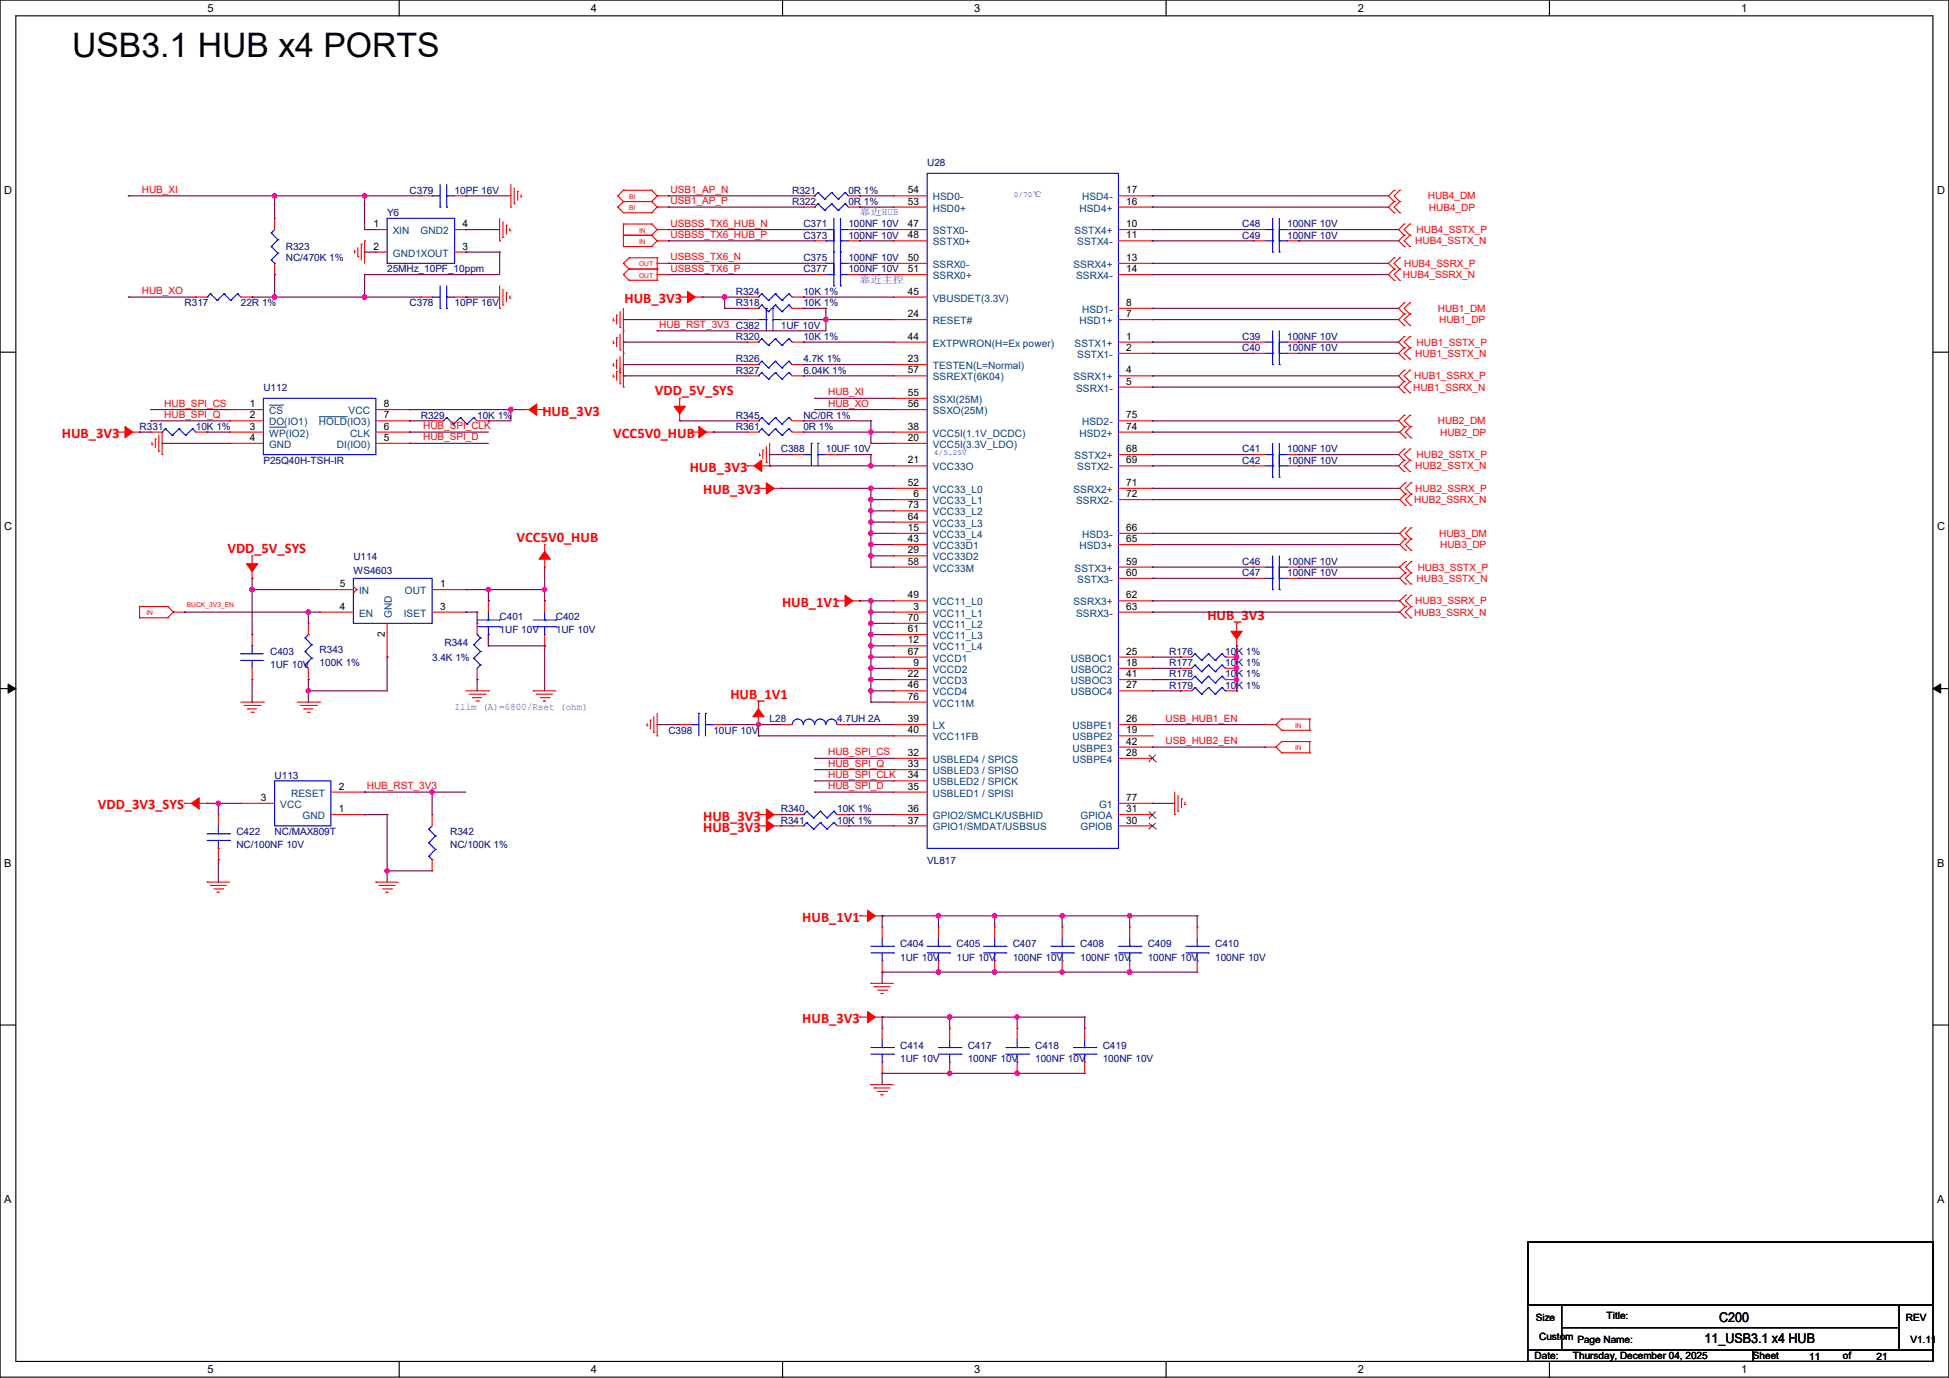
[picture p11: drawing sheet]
<svg xmlns="http://www.w3.org/2000/svg" width="594mm" height="420mm" viewBox="0 0 594 420" stroke-linecap="round" stroke-linejoin="round" font-family="sans-serif">
<defs><g id="words">
<text font-size="10.3" x="22" y="17.5">USB3.1 HUB x4 PORTS</text>
<g font-size="4.4" fill="#f00">
<text x="190.3" y="92.4">HUB_3V3</text>
<text x="199.6" y="120.5">VDD_5V_SYS</text>
<text x="165.3" y="126.7">HUB_3V3</text>
<text x="18.9" y="133.5">HUB_3V3</text>
<text x="186.9" y="133.5">VCC5V0_HUB</text>
<text x="210.2" y="143.8">HUB_3V3</text>
<text x="214.3" y="150.7">HUB_3V3</text>
<text x="157.4" y="165.1">VCC5V0_HUB</text>
<text x="69.3" y="168.5">VDD_5V_SYS</text>
<text x="238.3" y="185">HUB_1V1</text>
<text x="368" y="189.1">HUB_3V3</text>
<text x="222.6" y="213.1">HUB_1V1</text>
<text x="29.8" y="246.7">VDD_3V3_SYS</text>
<text x="214.3" y="250.1">HUB_3V3</text>
<text x="214.3" y="253.5">HUB_3V3</text>
<text x="244.5" y="281">HUB_1V1</text>
<text x="244.5" y="311.8">HUB_3V3</text>
</g>
<g font-size="4.1">
<text x="523.9" y="402.8">C200</text>
<text x="519.5" y="409.4">11_USB3.1 x4 HUB</text>
</g>
<g font-size="3.4">
<text x="63.2" y="3.6">5</text>
<text x="180.1" y="3.6">4</text>
<text x="296.9" y="3.6">3</text>
<text x="413.8" y="3.6">2</text>
<text x="530.7" y="3.6">1</text>
<text x="1.3" y="59.1">D</text>
<text x="590.4" y="59.1">D</text>
<text x="1.3" y="161.7">C</text>
<text x="590.4" y="161.7">C</text>
<text x="1.3" y="264.2">B</text>
<text x="590.4" y="264.2">B</text>
<text x="1.3" y="366.7">A</text>
<text x="590.4" y="366.7">A</text>
<text x="63.2" y="418.5">5</text>
<text x="180.1" y="418.5">4</text>
<text x="296.9" y="418.5">3</text>
<text x="413.8" y="418.5">2</text>
<text x="530.7" y="418.5">1</text>
</g>
<g font-size="3.1">
<text x="276.7" y="59">54</text>
<text x="343.3" y="59">17</text>
<text x="276.7" y="62.4">53</text>
<text x="343.3" y="62.4">16</text>
<text x="113.8" y="69.3">1</text>
<text x="141" y="69.3">4</text>
<text x="276.7" y="69.3">47</text>
<text x="343.3" y="69.3">10</text>
<text x="113.8" y="76.1">2</text>
<text x="141" y="76.1">3</text>
<text x="276.7" y="72.7">48</text>
<text x="343.3" y="72.7">11</text>
<text x="276.7" y="83">51</text>
<text x="276.7" y="79.5">50</text>
<text x="343.3" y="79.5">13</text>
<text x="343.3" y="83">14</text>
<text x="276.7" y="89.8">45</text>
<text x="343.3" y="93.3">8</text>
<text x="276.7" y="96.7">24</text>
<text x="343.3" y="96.7">7</text>
<text x="276.7" y="103.5">44</text>
<text x="343.3" y="103.5">1</text>
<text x="343.3" y="107">2</text>
<text x="276.7" y="113.8">57</text>
<text x="276.7" y="110.4">23</text>
<text x="343.3" y="113.8">4</text>
<text x="343.3" y="117.3">5</text>
<text x="76.1" y="124.1">1</text>
<text x="117" y="124.1">8</text>
<text x="276.7" y="124.1">56</text>
<text x="276.7" y="120.7">55</text>
<text x="76.1" y="127.5">2</text>
<text x="76.1" y="131">3</text>
<text x="117" y="131">6</text>
<text x="117" y="127.5">7</text>
<text x="276.7" y="131">38</text>
<text x="343.3" y="131">74</text>
<text x="343.3" y="127.5">75</text>
<text x="76.1" y="134.4">4</text>
<text x="117" y="134.4">5</text>
<text x="276.7" y="134.4">20</text>
<text x="343.3" y="137.8">68</text>
<text x="276.7" y="141.3">21</text>
<text x="343.3" y="141.3">69</text>
<text x="276.7" y="148.1">52</text>
<text x="343.3" y="148.1">71</text>
<text x="276.7" y="155">73</text>
<text x="278.4" y="151.6">6</text>
<text x="343.3" y="151.6">72</text>
<text x="276.7" y="161.8">15</text>
<text x="276.7" y="158.4">64</text>
<text x="343.3" y="161.8">66</text>
<text x="276.7" y="165.3">43</text>
<text x="343.3" y="165.3">65</text>
<text x="276.7" y="172.1">58</text>
<text x="276.7" y="168.7">29</text>
<text x="343.3" y="172.1">59</text>
<text x="103.5" y="179">5</text>
<text x="134.1" y="179">1</text>
<text x="343.3" y="175.6">60</text>
<text x="103.5" y="185.8">4</text>
<text x="134.1" y="185.8">3</text>
<text x="276.7" y="182.4">49</text>
<text x="278.4" y="185.8">3</text>
<text x="343.3" y="182.4">62</text>
<text x="343.3" y="185.8">63</text>
<text x="276.7" y="189.3">70</text>
<text x="117.3" y="194.1" transform="rotate(-90 117.3 194.1)">2</text>
<text x="276.7" y="196.1">12</text>
<text x="276.7" y="192.7">61</text>
<text x="276.7" y="199.6">67</text>
<text x="278.4" y="203">9</text>
<text x="343.3" y="203">18</text>
<text x="343.3" y="199.6">25</text>
<text x="276.7" y="206.4">22</text>
<text x="276.7" y="209.8">46</text>
<text x="343.3" y="206.4">41</text>
<text x="343.3" y="209.8">27</text>
<text x="276.7" y="213.3">76</text>
<text x="276.7" y="220.1">39</text>
<text x="343.3" y="220.1">26</text>
<text x="276.7" y="223.6">40</text>
<text x="343.3" y="223.6">19</text>
<text x="343.3" y="227">42</text>
<text x="276.7" y="233.9">33</text>
<text x="276.7" y="230.4">32</text>
<text x="343.3" y="230.4">28</text>
<text x="276.7" y="237.3">34</text>
<text x="79.5" y="244.1">3</text>
<text x="103.2" y="240.7">2</text>
<text x="276.7" y="240.7">35</text>
<text x="343.3" y="244.1">77</text>
<text x="103.2" y="247.6">1</text>
<text x="276.7" y="251">37</text>
<text x="276.7" y="247.6">36</text>
<text x="343.3" y="247.6">31</text>
<text x="343.3" y="251">30</text>
</g>
<g font-size="3.1" fill="#004080">
<text x="284.3" y="64.5">HSD0+</text>
<text x="284.3" y="61.1">HSD0-</text>
<text x="329" y="64.5">HSD4+</text>
<text x="329.8" y="61.1">HSD4-</text>
<text x="119.7" y="71.4">XIN</text>
<text x="128.2" y="71.4">GND2</text>
<text x="284.3" y="71.4">SSTX0-</text>
<text x="327.5" y="71.4">SSTX4+</text>
<text x="284.3" y="74.8">SSTX0+</text>
<text x="328.3" y="74.8">SSTX4-</text>
<text x="119.7" y="78.2">GND1XOUT</text>
<text x="284.3" y="81.7">SSRX0-</text>
<text x="327.2" y="81.7">SSRX4+</text>
<text x="284.3" y="85.1">SSRX0+</text>
<text x="328" y="85.1">SSRX4-</text>
<text x="284.3" y="91.9">VBUSDET(3.3V)</text>
<text x="329.8" y="95.4">HSD1-</text>
<text x="284.3" y="98.8">RESET#</text>
<text x="329" y="98.8">HSD1+</text>
<text x="284.3" y="105.7">EXTPWRON(H=Ex power)</text>
<text x="327.5" y="105.7">SSTX1+</text>
<text x="284.3" y="112.5">TESTEN(L=Normal)</text>
<text x="328.3" y="109.1">SSTX1-</text>
<text x="284.3" y="116">SSREXT(6K04)</text>
<text x="327.2" y="116">SSRX1+</text>
<text x="328" y="119.4">SSRX1-</text>
<text x="284.3" y="122.8">SSXI(25M)</text>
<text x="82" y="126.2">CS</text>
<text x="82" y="129.7">DO(IO1)</text>
<text x="97.1" y="129.7">HOLD(IO3)</text>
<text x="106.3" y="126.2">VCC</text>
<text x="284.3" y="126.2">SSXO(25M)</text>
<text x="329.8" y="129.7">HSD2-</text>
<text x="82" y="133.1">WP(IO2)</text>
<text x="82" y="136.5">GND</text>
<text x="102.7" y="136.5">DI(IO0)</text>
<text x="106.8" y="133.1">CLK</text>
<text x="284.3" y="133.1">VCC5I(1.1V_DCDC)</text>
<text x="284.3" y="136.5">VCC5I(3.3V_LDO)</text>
<text x="329" y="133.1">HSD2+</text>
<text x="284.3" y="143.4">VCC33O</text>
<text x="327.5" y="140">SSTX2+</text>
<text x="328.3" y="143.4">SSTX2-</text>
<text x="284.3" y="153.7">VCC33_L1</text>
<text x="284.3" y="150.2">VCC33_L0</text>
<text x="327.2" y="150.2">SSRX2+</text>
<text x="328" y="153.7">SSRX2-</text>
<text x="284.3" y="160.5">VCC33_L3</text>
<text x="284.3" y="157.1">VCC33_L2</text>
<text x="284.3" y="164">VCC33_L4</text>
<text x="284.3" y="167.4">VCC33D1</text>
<text x="329" y="167.4">HSD3+</text>
<text x="329.8" y="164">HSD3-</text>
<text x="284.3" y="170.8">VCC33D2</text>
<text x="284.3" y="174.2">VCC33M</text>
<text x="327.5" y="174.2">SSTX3+</text>
<text x="328.3" y="177.7">SSTX3-</text>
<text x="109.4" y="181.1">IN</text>
<text x="123.4" y="181.1">OUT</text>
<text x="284.3" y="184.5">VCC11_L0</text>
<text x="327.2" y="184.5">SSRX3+</text>
<text x="109.4" y="188">EN</text>
<text x="119.4" y="188.3" transform="rotate(-90 119.4 188.3)">GND</text>
<text x="123.1" y="188">ISET</text>
<text x="284.3" y="188">VCC11_L1</text>
<text x="284.3" y="191.4">VCC11_L2</text>
<text x="328" y="188">SSRX3-</text>
<text x="284.3" y="194.8">VCC11_L3</text>
<text x="284.3" y="198.2">VCC11_L4</text>
<text x="284.3" y="201.7">VCCD1</text>
<text x="326.3" y="201.7">USBOC1</text>
<text x="284.3" y="205.1">VCCD2</text>
<text x="284.3" y="208.5">VCCD3</text>
<text x="326.3" y="205.1">USBOC2</text>
<text x="326.3" y="208.5">USBOC3</text>
<text x="284.3" y="215.4">VCC11M</text>
<text x="284.3" y="212">VCCD4</text>
<text x="326.3" y="212">USBOC4</text>
<text x="284.3" y="225.7">VCC11FB</text>
<text x="284.3" y="222.2">LX</text>
<text x="326.8" y="225.7">USBPE2</text>
<text x="326.8" y="222.2">USBPE1</text>
<text x="284.3" y="232.5">USBLED4 / SPICS</text>
<text x="326.8" y="232.5">USBPE4</text>
<text x="326.8" y="229.1">USBPE3</text>
<text x="284.3" y="239.4">USBLED2 / SPICK</text>
<text x="284.3" y="236">USBLED3 / SPISO</text>
<text x="88.7" y="242.8">RESET</text>
<text x="284.3" y="242.8">USBLED1 / SPISI</text>
<text x="85.4" y="246.3">VCC</text>
<text x="92.2" y="249.7">GND</text>
<text x="284.3" y="249.7">GPIO2/SMCLK/USBHID</text>
<text x="329.3" y="249.7">GPIOA</text>
<text x="335" y="246.3">G1</text>
<text x="284.3" y="253.1">GPIO1/SMDAT/USBSUS</text>
<text x="329.3" y="253.1">GPIOB</text>
</g>
<g font-size="3" fill="#000080">
<text x="282.6" y="50.5">U28</text>
<text x="124.8" y="59">C379</text>
<text x="138.6" y="59">10PF 16V</text>
<text x="241.4" y="59">R321</text>
<text x="258.6" y="59">0R 1%</text>
<text x="118" y="65.9">Y6</text>
<text x="241.4" y="62.4">R322</text>
<text x="258.6" y="62.4">0R 1%</text>
<text x="244.8" y="69.3">C371</text>
<text x="258.6" y="69.3">100NF 10V</text>
<text x="378.6" y="69.3">C48</text>
<text x="392.3" y="69.3">100NF 10V</text>
<text x="87.1" y="76.2">R323</text>
<text x="244.8" y="72.7">C373</text>
<text x="258.6" y="72.7">100NF 10V</text>
<text x="378.6" y="72.7">C49</text>
<text x="392.3" y="72.7">100NF 10V</text>
<text x="87.1" y="79.6">NC/470K 1%</text>
<text x="118" y="83">25MHz_10PF_10ppm</text>
<text x="244.8" y="79.6">C375</text>
<text x="244.8" y="83">C377</text>
<text x="258.6" y="79.6">100NF 10V</text>
<text x="258.6" y="83">100NF 10V</text>
<text x="224.3" y="89.9">R324</text>
<text x="244.8" y="89.9">10K 1%</text>
<text x="56.3" y="93.3">R317</text>
<text x="73.4" y="93.3">22R 1%</text>
<text x="124.8" y="93.3">C378</text>
<text x="138.6" y="93.3">10PF 16V</text>
<text x="224.3" y="93.3">R318</text>
<text x="244.8" y="93.3">10K 1%</text>
<text x="238" y="100.2">1UF 10V</text>
<text x="224.3" y="103.6">R320</text>
<text x="244.8" y="103.6">10K 1%</text>
<text x="378.6" y="103.6">C39</text>
<text x="378.6" y="107">C40</text>
<text x="392.3" y="103.6">100NF 10V</text>
<text x="392.3" y="107">100NF 10V</text>
<text x="224.3" y="110.4">R326</text>
<text x="224.3" y="113.9">R327</text>
<text x="244.8" y="110.4">4.7K 1%</text>
<text x="244.8" y="113.9">6.04K 1%</text>
<text x="80.3" y="119">U112</text>
<text x="42.5" y="131">R331</text>
<text x="59.7" y="131">10K 1%</text>
<text x="128.3" y="127.6">R329</text>
<text x="145.4" y="127.6">10K 1%</text>
<text x="224.3" y="131">R361</text>
<text x="224.3" y="127.6">R345</text>
<text x="244.8" y="131">0R 1%</text>
<text x="244.8" y="127.6">NC/0R 1%</text>
<text x="238" y="137.9">C388</text>
<text x="251.7" y="137.9">10UF 10V</text>
<text x="378.6" y="137.9">C41</text>
<text x="392.3" y="137.9">100NF 10V</text>
<text x="80.3" y="141.3">P25Q40H-TSH-IR</text>
<text x="378.6" y="141.3">C42</text>
<text x="392.3" y="141.3">100NF 10V</text>
<text x="107.7" y="170.8">U114</text>
<text x="378.6" y="172.2">C46</text>
<text x="392.3" y="172.2">100NF 10V</text>
<text x="107.7" y="174.9">WS4603</text>
<text x="378.6" y="175.6">C47</text>
<text x="392.3" y="175.6">100NF 10V</text>
<text x="152.3" y="189">C401</text>
<text x="169.4" y="189">C402</text>
<text x="135.5" y="196.8">R344</text>
<text x="152.3" y="193.1">1UF 10V</text>
<text x="169.4" y="193.1">1UF 10V</text>
<text x="82.3" y="199.6">C403</text>
<text x="82.3" y="203.7">1UF 10V</text>
<text x="97.4" y="198.9">R343</text>
<text x="97.4" y="203">100K 1%</text>
<text x="131.7" y="201.3">3.4K 1%</text>
<text x="356.3" y="199.6">R176</text>
<text x="356.3" y="203">R177</text>
<text x="373.4" y="199.6">10K 1%</text>
<text x="373.4" y="203">10K 1%</text>
<text x="356.3" y="209.9">R179</text>
<text x="356.3" y="206.5">R178</text>
<text x="373.4" y="209.9">10K 1%</text>
<text x="373.4" y="206.5">10K 1%</text>
<text x="234.6" y="220.2">L28</text>
<text x="255.1" y="220.2">4.7UH 2A</text>
<text x="203.7" y="223.6">C398</text>
<text x="217.4" y="223.6">10UF 10V</text>
<text x="83.7" y="237.3">U113</text>
<text x="238" y="247.6">R340</text>
<text x="238" y="251">R341</text>
<text x="255.1" y="247.6">10K 1%</text>
<text x="255.1" y="251">10K 1%</text>
<text x="72" y="254.5">C422</text>
<text x="83.7" y="254.5">NC/MAX809T</text>
<text x="137.2" y="254.5">R342</text>
<text x="72" y="258.6">NC/100NF 10V</text>
<text x="137.2" y="258.6">NC/100K 1%</text>
<text x="282.6" y="263.4">VL817</text>
<text x="274.3" y="288.8">C404</text>
<text x="274.3" y="292.9">1UF 10V</text>
<text x="291.5" y="288.8">C405</text>
<text x="291.5" y="292.9">1UF 10V</text>
<text x="308.6" y="288.8">C407</text>
<text x="308.6" y="292.9">100NF 10V</text>
<text x="329.2" y="288.8">C408</text>
<text x="329.2" y="292.9">100NF 10V</text>
<text x="349.8" y="288.8">C409</text>
<text x="349.8" y="292.9">100NF 10V</text>
<text x="370.4" y="288.8">C410</text>
<text x="370.4" y="292.9">100NF 10V</text>
<text x="274.3" y="319.6">C414</text>
<text x="274.3" y="323.7">1UF 10V</text>
<text x="294.9" y="319.6">C417</text>
<text x="294.9" y="323.7">100NF 10V</text>
<text x="315.5" y="319.6">C418</text>
<text x="315.5" y="323.7">100NF 10V</text>
<text x="336.1" y="319.6">C419</text>
<text x="336.1" y="323.7">100NF 10V</text>
</g>
<g font-size="3" fill="#f00">
<text x="43.2" y="58.8">HUB_XI</text>
<text x="204.4" y="58.8">USB1_AP_N</text>
<text x="204.4" y="62.2">USB1_AP_P</text>
<text x="435.2" y="60.7">HUB4_DM</text>
<text x="435.5" y="64.2">HUB4_DP</text>
<text x="204.4" y="69.1">USBSS_TX6_HUB_N</text>
<text x="431.7" y="71">HUB4_SSTX_P</text>
<text x="204.4" y="72.5">USBSS_TX6_HUB_P</text>
<text x="431.4" y="74.5">HUB4_SSTX_N</text>
<text x="204.4" y="79.4">USBSS_TX6_N</text>
<text x="204.4" y="82.8">USBSS_TX6_P</text>
<text x="427.9" y="81.3">HUB4_SSRX_P</text>
<text x="43.2" y="89.7">HUB_XO</text>
<text x="427.6" y="84.8">HUB4_SSRX_N</text>
<text x="438.2" y="95">HUB1_DM</text>
<text x="200.9" y="99.9">HUB_RST_3V3 C382</text>
<text x="438.6" y="98.5">HUB1_DP</text>
<text x="431.7" y="105.3">HUB1_SSTX_P</text>
<text x="431.4" y="108.8">HUB1_SSTX_N</text>
<text x="430.7" y="119">HUB1_SSRX_N</text>
<text x="431" y="115.6">HUB1_SSRX_P</text>
<text x="50.1" y="124">HUB_SPI_CS</text>
<text x="252.4" y="120.5">HUB_XI</text>
<text x="252.4" y="124">HUB_XO</text>
<text x="50.1" y="127.4">HUB_SPI_Q</text>
<text x="128.9" y="130.8">HUB_SPI_CLK</text>
<text x="438.2" y="129.3">HUB2_DM</text>
<text x="128.9" y="134.2">HUB_SPI_D</text>
<text x="438.9" y="132.8">HUB2_DP</text>
<text x="431.4" y="143">HUB2_SSTX_N</text>
<text x="431.7" y="139.6">HUB2_SSTX_P</text>
<text x="431.4" y="149.9">HUB2_SSRX_P</text>
<text x="431" y="153.3">HUB2_SSRX_N</text>
<text x="438.6" y="163.6">HUB3_DM</text>
<text x="438.9" y="167">HUB3_DP</text>
<text x="432.1" y="173.9">HUB3_SSTX_P</text>
<text x="431.7" y="177.3">HUB3_SSTX_N</text>
<text x="431.4" y="184.2">HUB3_SSRX_P</text>
<text x="431" y="187.6">HUB3_SSRX_N</text>
<text x="355.2" y="220">USB_HUB1_EN</text>
<text x="355.2" y="226.8">USB_HUB2_EN</text>
<text x="252.4" y="230.2">HUB_SPI_CS</text>
<text x="252.4" y="233.7">HUB_SPI_Q</text>
<text x="252.4" y="237.1">HUB_SPI_CLK</text>
<text x="111.8" y="240.5">HUB_RST_3V3</text>
<text x="252.4" y="240.5">HUB_SPI_D</text>
</g>
<g font-size="3" fill="#8000ff">
<text x="262" y="65.5">靠近HUB</text>
<text x="262" y="86.1">靠近主控</text>
<text x="138.6" y="216.4">Ilim (A)=6800/Rset (ohm)</text>
</g>
<g font-size="3">
<text x="489.6" y="401.9">Title:</text>
<text x="468.1" y="402.6">Size</text>
<text x="580.9" y="402.6">REV</text>
<text x="469.1" y="408.4">Custom</text>
<text x="480.8" y="409.4">Page Name:</text>
<text x="582.2" y="409.4">V1.11</text>
<text x="467.7" y="414.3">Date:</text>
<text x="479.4" y="414.3">Thursday, December 04, 2025</text>
<text x="534.2" y="414.3">Sheet</text>
<text x="551.4" y="414.6">11</text>
<text x="561.6" y="414.3">of</text>
<text x="571.9" y="414.6">21</text>
</g>
<g font-size="2.4" fill="#00f">
<text x="309" y="59.9">0/70℃</text>
<text x="284.7" y="138.8">4/5.25V</text>
</g>
<g font-size="2" fill="#f00">
<text x="191.7" y="60.6">BI</text>
<text x="191.7" y="64">BI</text>
<text x="194.8" y="70.9">IN</text>
<text x="194.8" y="74.3">IN</text>
<text x="194.8" y="81.2">OUT</text>
<text x="194.8" y="84.6">OUT</text>
<text x="56.9" y="185">BUCK_3V3_EN</text>
<text x="44.6" y="187.5">IN</text>
<text x="394.7" y="221.7">IN</text>
<text x="394.7" y="228.6">IN</text>
</g>
</g></defs>
<path d="M0 0h593.9v419.7h-593.9zM4.8 4.8h584.3v410.2h-584.3z" fill="none" stroke="#000" stroke-width=".34"/>
<g fill="#fff">
<path d="M63.2 .6h1.9v3.8h-1.9z"/>
<path d="M63.2 415.5h1.9v3.8h-1.9z"/>
</g>
<path d="M121.7 0v4.8M121.7 415v4.7" fill="none" stroke="#000" stroke-width=".34"/>
<g fill="#fff">
<path d="M180.1 .6h1.8v3.8h-1.8z"/>
<path d="M180.1 415.5h1.8v3.8h-1.8z"/>
</g>
<path d="M238.5 0v4.8M238.5 415v4.7" fill="none" stroke="#000" stroke-width=".34"/>
<g fill="#fff">
<path d="M296.9 .6h1.9v3.8h-1.9z"/>
<path d="M296.9 415.5h1.9v3.8h-1.9z"/>
</g>
<path d="M355.4 0v4.8M355.4 415v4.7" fill="none" stroke="#000" stroke-width=".34"/>
<g fill="#fff">
<path d="M413.8 .6h1.9v3.8h-1.9z"/>
<path d="M413.8 415.5h1.9v3.8h-1.9z"/>
</g>
<path d="M472.2 0v4.8M472.2 415v4.7" fill="none" stroke="#000" stroke-width=".34"/>
<g fill="#fff">
<path d="M530.6 .6h1.9v3.8h-1.9z"/>
<path d="M530.6 415.5h1.9v3.8h-1.9z"/>
<path d="M1.3 56.1h2.4v3.8h-2.4z"/>
<path d="M590.3 56.1h2.5v3.8h-2.5z"/>
<path d="M1.3 158.6h2.4v3.8h-2.4z"/>
<path d="M590.3 158.6h2.5v3.8h-2.5z"/>
</g>
<path d="M0 107.4h4.8M589.1 107.4h4.8" fill="none" stroke="#000" stroke-width=".34"/>
<g fill="#fff">
<path d="M1.3 261.2h2.2v3.7h-2.2z"/>
<path d="M590.3 261.2h2.3v3.7h-2.3z"/>
</g>
<path d="M0 209.9h4.8M589.1 209.9h4.8" fill="none" stroke="#000" stroke-width=".34"/>
<path d="M2.5 208.5l2.3 1.4-2.3 1.3zM589.1 209.9l2.4-1.4v2.7z" fill="#000" stroke="#000" stroke-width=".3"/>
<g fill="#fff">
<path d="M1.2 363.7h2.3v3.8h-2.3z"/>
<path d="M590.3 363.7h2.3v3.8h-2.3z"/>
</g>
<path d="M0 312.4h4.8M589.1 312.4h4.8" fill="none" stroke="#000" stroke-width=".34"/>
<path d="M215 131.7h2.4" fill="none" stroke="#f00" stroke-width=".34"/>
<circle cx="217.4" cy="131.7" r=".17" fill="#f00"/>
<path d="M210.6 131.7h3.7" fill="none" stroke="#f00" stroke-width=".34"/>
<circle cx="210.6" cy="131.7" r=".17" fill="#f00"/>
<path d="M213 130l2.3 1.7-2.3 1.7z" fill-rule="evenodd" fill="#f00" stroke="#f00" stroke-width=".34"/>
<path d="M232.2 142h2.4" fill="none" stroke="#f00" stroke-width=".34"/>
<circle cx="234.6" cy="142" r=".17" fill="#f00"/>
<path d="M227.7 142h3.8" fill="none" stroke="#f00" stroke-width=".34"/>
<circle cx="227.7" cy="142" r=".17" fill="#f00"/>
<path d="M229.8 142l2.4-1.7v3.4z" fill-rule="evenodd" fill="#f00" stroke="#f00" stroke-width=".34"/>
<path d="M234.6 135.1v6.9" fill="none" stroke="#f00" stroke-width=".34"/>
<circle cx="234.6" cy="142" r=".17" fill="#f00"/>
<path d="M233.6 136.1v4.9" fill="none" stroke="#f00" stroke-width=".34"/>
<circle cx="233.6" cy="141" r=".17" fill="#f00"/>
<path d="M232.5 137.2v2.7" fill="none" stroke="#f00" stroke-width=".34"/>
<circle cx="232.5" cy="137.2" r=".17" fill="#f00"/>
<path d="M231.5 138.2v.7" fill="none" stroke="#f00" stroke-width=".34"/>
<circle cx="231.5" cy="138.9" r=".17" fill="#f00"/>
<path d="M235.6 148.8h2.4" fill="none" stroke="#f00" stroke-width=".34"/>
<circle cx="238" cy="148.8" r=".17" fill="#f00"/>
<path d="M231.1 148.8h3.8" fill="none" stroke="#f00" stroke-width=".34"/>
<circle cx="231.1" cy="148.8" r=".17" fill="#f00"/>
<path d="M233.6 147.2l2.3 1.6-2.3 1.8z" fill-rule="evenodd" fill="#f00" stroke="#f00" stroke-width=".34"/>
<path d="M259.6 183.1h2.4" fill="none" stroke="#f00" stroke-width=".34"/>
<circle cx="262" cy="183.1" r=".17" fill="#f00"/>
<path d="M255.1 183.1h3.8" fill="none" stroke="#f00" stroke-width=".34"/>
<circle cx="255.1" cy="183.1" r=".17" fill="#f00"/>
<path d="M257.6 181.4l2.3 1.7-2.3 1.8z" fill-rule="evenodd" fill="#f00" stroke="#f00" stroke-width=".34"/>
<path d="M231.1 218.4v2.5" fill="none" stroke="#f00" stroke-width=".34"/>
<circle cx="231.1" cy="220.9" r=".17" fill="#f00"/>
<path d="M231.1 214v3.8" fill="none" stroke="#f00" stroke-width=".34"/>
<circle cx="231.1" cy="214" r=".17" fill="#f00"/>
<path d="M231.1 216.1l1.8 2.3h-3.5z" fill-rule="evenodd" fill="#f00" stroke="#f00" stroke-width=".34"/>
<path d="M200.3 217.4v6.9" fill="none" stroke="#f00" stroke-width=".34"/>
<circle cx="200.3" cy="224.3" r=".17" fill="#f00"/>
<path d="M199.3 218.4v4.9" fill="none" stroke="#f00" stroke-width=".34"/>
<circle cx="199.3" cy="223.3" r=".17" fill="#f00"/>
<path d="M198.2 219.5v2.7" fill="none" stroke="#f00" stroke-width=".34"/>
<circle cx="198.2" cy="219.5" r=".17" fill="#f00"/>
<path d="M197.2 220.5v.7" fill="none" stroke="#f00" stroke-width=".34"/>
<circle cx="197.2" cy="221.2" r=".17" fill="#f00"/>
<path d="M235.6 248.3h2.4" fill="none" stroke="#f00" stroke-width=".34"/>
<circle cx="238" cy="248.3" r=".17" fill="#f00"/>
<path d="M231.1 248.3h3.8" fill="none" stroke="#f00" stroke-width=".34"/>
<circle cx="231.1" cy="248.3" r=".17" fill="#f00"/>
<path d="M233.6 246.6l2.3 1.7-2.3 1.7z" fill-rule="evenodd" fill="#f00" stroke="#f00" stroke-width=".34"/>
<path d="M235.6 251.7h2.4" fill="none" stroke="#f00" stroke-width=".34"/>
<circle cx="238" cy="251.7" r=".17" fill="#f00"/>
<path d="M231.1 251.7h3.8" fill="none" stroke="#f00" stroke-width=".34"/>
<circle cx="231.1" cy="251.7" r=".17" fill="#f00"/>
<path d="M233.6 250l2.3 1.7-2.3 1.7z" fill-rule="evenodd" fill="#f00" stroke="#f00" stroke-width=".34"/>
<path d="M358 241.4v6.9" fill="none" stroke="#f00" stroke-width=".34"/>
<circle cx="358" cy="248.3" r=".17" fill="#f00"/>
<path d="M359 242.4v4.9" fill="none" stroke="#f00" stroke-width=".34"/>
<circle cx="359" cy="247.3" r=".17" fill="#f00"/>
<path d="M360.1 243.5v2.7" fill="none" stroke="#f00" stroke-width=".34"/>
<circle cx="360.1" cy="243.5" r=".17" fill="#f00"/>
<path d="M361.1 244.5v.7" fill="none" stroke="#f00" stroke-width=".34"/>
<circle cx="361.1" cy="245.2" r=".17" fill="#f00"/>
<path d="M211.6 90.6h2.4" fill="none" stroke="#f00" stroke-width=".34"/>
<circle cx="214" cy="90.6" r=".17" fill="#f00"/>
<path d="M207.1 90.6h3.8" fill="none" stroke="#f00" stroke-width=".34"/>
<circle cx="207.1" cy="90.6" r=".17" fill="#f00"/>
<path d="M209.5 88.9l2.4 1.7-2.4 1.7z" fill-rule="evenodd" fill="#f00" stroke="#f00" stroke-width=".34"/>
<path d="M190 94v6.8" fill="none" stroke="#f00" stroke-width=".34"/>
<circle cx="190" cy="100.8" r=".17" fill="#f00"/>
<path d="M189 95v4.8" fill="none" stroke="#f00" stroke-width=".34"/>
<circle cx="189" cy="99.8" r=".17" fill="#f00"/>
<path d="M187.9 96.1v2.7" fill="none" stroke="#f00" stroke-width=".34"/>
<circle cx="187.9" cy="96.1" r=".17" fill="#f00"/>
<path d="M186.9 97.1v.6" fill="none" stroke="#f00" stroke-width=".34"/>
<circle cx="186.9" cy="97.7" r=".17" fill="#f00"/>
<path d="M190 100.8v6.9" fill="none" stroke="#f00" stroke-width=".34"/>
<circle cx="190" cy="107.7" r=".17" fill="#f00"/>
<path d="M189 101.9v4.8" fill="none" stroke="#f00" stroke-width=".34"/>
<circle cx="189" cy="106.7" r=".17" fill="#f00"/>
<path d="M187.9 102.9v2.7" fill="none" stroke="#f00" stroke-width=".34"/>
<circle cx="187.9" cy="102.9" r=".17" fill="#f00"/>
<path d="M186.9 103.9v.7" fill="none" stroke="#f00" stroke-width=".34"/>
<circle cx="186.9" cy="104.6" r=".17" fill="#f00"/>
<path d="M190 107.7v6.9" fill="none" stroke="#f00" stroke-width=".34"/>
<circle cx="190" cy="114.6" r=".17" fill="#f00"/>
<path d="M189 108.7v4.8" fill="none" stroke="#f00" stroke-width=".34"/>
<circle cx="189" cy="113.5" r=".17" fill="#f00"/>
<path d="M187.9 109.8v2.7" fill="none" stroke="#f00" stroke-width=".34"/>
<circle cx="187.9" cy="109.8" r=".17" fill="#f00"/>
<path d="M186.9 110.8v.7" fill="none" stroke="#f00" stroke-width=".34"/>
<circle cx="186.9" cy="111.5" r=".17" fill="#f00"/>
<path d="M190 111.1v6.9" fill="none" stroke="#f00" stroke-width=".34"/>
<circle cx="190" cy="118" r=".17" fill="#f00"/>
<path d="M189 112.1v4.9" fill="none" stroke="#f00" stroke-width=".34"/>
<circle cx="189" cy="117" r=".17" fill="#f00"/>
<path d="M187.9 113.2v2.7" fill="none" stroke="#f00" stroke-width=".34"/>
<circle cx="187.9" cy="113.2" r=".17" fill="#f00"/>
<path d="M186.9 114.2v.7" fill="none" stroke="#f00" stroke-width=".34"/>
<circle cx="186.9" cy="114.9" r=".17" fill="#f00"/>
<path d="M40.1 131.7h2.4" fill="none" stroke="#f00" stroke-width=".34"/>
<circle cx="42.5" cy="131.7" r=".17" fill="#f00"/>
<path d="M35.7 131.7h3.8" fill="none" stroke="#f00" stroke-width=".34"/>
<circle cx="35.7" cy="131.7" r=".17" fill="#f00"/>
<path d="M38.1 130l2.4 1.7-2.4 1.7z" fill-rule="evenodd" fill="#f00" stroke="#f00" stroke-width=".34"/>
<path d="M49.4 131.7v6.9" fill="none" stroke="#f00" stroke-width=".34"/>
<circle cx="49.4" cy="138.6" r=".17" fill="#f00"/>
<path d="M48.4 132.7v4.8" fill="none" stroke="#f00" stroke-width=".34"/>
<circle cx="48.4" cy="137.5" r=".17" fill="#f00"/>
<path d="M47.3 133.8v2.7" fill="none" stroke="#f00" stroke-width=".34"/>
<circle cx="47.3" cy="133.8" r=".17" fill="#f00"/>
<path d="M46.3 134.8v.7" fill="none" stroke="#f00" stroke-width=".34"/>
<circle cx="46.3" cy="135.5" r=".17" fill="#f00"/>
<path d="M159.1 124.8h2.4" fill="none" stroke="#f00" stroke-width=".34"/>
<circle cx="159.1" cy="124.8" r=".17" fill="#f00"/>
<path d="M162.2 124.8h3.8" fill="none" stroke="#f00" stroke-width=".34"/>
<circle cx="166" cy="124.8" r=".17" fill="#f00"/>
<path d="M161.2 124.8l2.4-1.7v3.5z" fill-rule="evenodd" fill="#f00" stroke="#f00" stroke-width=".34"/>
<path d="M155.7 56.3v6.8" fill="none" stroke="#f00" stroke-width=".34"/>
<circle cx="155.7" cy="63.1" r=".17" fill="#f00"/>
<path d="M156.7 57.3v4.8" fill="none" stroke="#f00" stroke-width=".34"/>
<circle cx="156.7" cy="62.1" r=".17" fill="#f00"/>
<path d="M157.8 58.3v2.7" fill="none" stroke="#f00" stroke-width=".34"/>
<circle cx="157.8" cy="58.3" r=".17" fill="#f00"/>
<path d="M158.8 59.4v.6" fill="none" stroke="#f00" stroke-width=".34"/>
<circle cx="158.8" cy="60" r=".17" fill="#f00"/>
<path d="M111.1 73.4v6.9" fill="none" stroke="#f00" stroke-width=".34"/>
<circle cx="111.1" cy="73.4" r=".17" fill="#f00"/>
<path d="M110.1 74.4v4.8" fill="none" stroke="#f00" stroke-width=".34"/>
<circle cx="110.1" cy="74.4" r=".17" fill="#f00"/>
<path d="M109.1 75.5v2.7" fill="none" stroke="#f00" stroke-width=".34"/>
<circle cx="109.1" cy="78.2" r=".17" fill="#f00"/>
<path d="M108 76.5v.7" fill="none" stroke="#f00" stroke-width=".34"/>
<circle cx="108" cy="76.5" r=".17" fill="#f00"/>
<path d="M152.3 66.5v6.9" fill="none" stroke="#f00" stroke-width=".34"/>
<circle cx="152.3" cy="73.4" r=".17" fill="#f00"/>
<path d="M153.3 67.6v4.8" fill="none" stroke="#f00" stroke-width=".34"/>
<circle cx="153.3" cy="72.4" r=".17" fill="#f00"/>
<path d="M154.3 68.6v2.7" fill="none" stroke="#f00" stroke-width=".34"/>
<circle cx="154.3" cy="68.6" r=".17" fill="#f00"/>
<path d="M155.4 69.6v.7" fill="none" stroke="#f00" stroke-width=".34"/>
<circle cx="155.4" cy="70.3" r=".17" fill="#f00"/>
<path d="M152.3 87.1v6.9" fill="none" stroke="#f00" stroke-width=".34"/>
<circle cx="152.3" cy="94" r=".17" fill="#f00"/>
<path d="M153.3 88.1v4.9" fill="none" stroke="#f00" stroke-width=".34"/>
<circle cx="153.3" cy="93" r=".17" fill="#f00"/>
<path d="M154.3 89.2v2.7" fill="none" stroke="#f00" stroke-width=".34"/>
<circle cx="154.3" cy="89.2" r=".17" fill="#f00"/>
<path d="M155.4 90.2v.7" fill="none" stroke="#f00" stroke-width=".34"/>
<circle cx="155.4" cy="90.9" r=".17" fill="#f00"/>
<path d="M265.4 299.7h6.9" fill="none" stroke="#f00" stroke-width=".34"/>
<circle cx="265.4" cy="299.7" r=".17" fill="#f00"/>
<path d="M266.4 300.7h4.9" fill="none" stroke="#f00" stroke-width=".34"/>
<circle cx="266.4" cy="300.7" r=".17" fill="#f00"/>
<path d="M267.5 301.8h2.7" fill="none" stroke="#f00" stroke-width=".34"/>
<circle cx="270.2" cy="301.8" r=".17" fill="#f00"/>
<path d="M268.5 302.8h.7" fill="none" stroke="#f00" stroke-width=".34"/>
<circle cx="268.5" cy="302.8" r=".17" fill="#f00"/>
<path d="M266.4 310h2.5" fill="none" stroke="#f00" stroke-width=".34"/>
<circle cx="268.9" cy="310" r=".17" fill="#f00"/>
<path d="M262 310h3.8" fill="none" stroke="#f00" stroke-width=".34"/>
<circle cx="262" cy="310" r=".17" fill="#f00"/>
<path d="M264.4 308.3l2.4 1.7-2.4 1.7z" fill-rule="evenodd" fill="#f00" stroke="#f00" stroke-width=".34"/>
<path d="M266.4 279.1h2.5" fill="none" stroke="#f00" stroke-width=".34"/>
<circle cx="268.9" cy="279.1" r=".17" fill="#f00"/>
<path d="M262 279.1h3.8" fill="none" stroke="#f00" stroke-width=".34"/>
<circle cx="262" cy="279.1" r=".17" fill="#f00"/>
<path d="M264.4 277.5l2.4 1.6-2.4 1.8z" fill-rule="evenodd" fill="#f00" stroke="#f00" stroke-width=".34"/>
<path d="M265.4 330.6h6.9" fill="none" stroke="#f00" stroke-width=".34"/>
<circle cx="265.4" cy="330.6" r=".17" fill="#f00"/>
<path d="M266.4 331.6h4.9" fill="none" stroke="#f00" stroke-width=".34"/>
<circle cx="266.4" cy="331.6" r=".17" fill="#f00"/>
<path d="M267.5 332.7h2.7" fill="none" stroke="#f00" stroke-width=".34"/>
<circle cx="270.2" cy="332.7" r=".17" fill="#f00"/>
<path d="M268.5 333.7h.7" fill="none" stroke="#f00" stroke-width=".34"/>
<circle cx="268.5" cy="333.7" r=".17" fill="#f00"/>
<path d="M376.9 194.4v2.4" fill="none" stroke="#f00" stroke-width=".34"/>
<circle cx="376.9" cy="196.8" r=".17" fill="#f00"/>
<path d="M376.9 190v3.8" fill="none" stroke="#f00" stroke-width=".34"/>
<circle cx="376.9" cy="190" r=".17" fill="#f00"/>
<path d="M375.2 192.4h3.4l-1.7 2.4z" fill-rule="evenodd" fill="#f00" stroke="#f00" stroke-width=".34"/>
<path d="M60.7 244.9h2.4" fill="none" stroke="#f00" stroke-width=".34"/>
<circle cx="63.1" cy="244.9" r=".17" fill="#f00"/>
<path d="M56.3 244.9h3.7" fill="none" stroke="#f00" stroke-width=".34"/>
<circle cx="56.3" cy="244.9" r=".17" fill="#f00"/>
<path d="M58.3 244.9l2.4-1.7v3.4z" fill-rule="evenodd" fill="#f00" stroke="#f00" stroke-width=".34"/>
<path d="M63.1 268.9h6.9" fill="none" stroke="#f00" stroke-width=".34"/>
<circle cx="63.1" cy="268.9" r=".17" fill="#f00"/>
<path d="M64.1 269.9h4.9" fill="none" stroke="#f00" stroke-width=".34"/>
<circle cx="64.1" cy="269.9" r=".17" fill="#f00"/>
<path d="M65.2 270.9h2.7" fill="none" stroke="#f00" stroke-width=".34"/>
<circle cx="67.9" cy="270.9" r=".17" fill="#f00"/>
<path d="M66.2 271.9h.7" fill="none" stroke="#f00" stroke-width=".34"/>
<circle cx="66.2" cy="271.9" r=".17" fill="#f00"/>
<path d="M114.6 268.9h6.8" fill="none" stroke="#f00" stroke-width=".34"/>
<circle cx="114.6" cy="268.9" r=".17" fill="#f00"/>
<path d="M115.6 269.9h4.8" fill="none" stroke="#f00" stroke-width=".34"/>
<circle cx="115.6" cy="269.9" r=".17" fill="#f00"/>
<path d="M116.6 270.9h2.7" fill="none" stroke="#f00" stroke-width=".34"/>
<circle cx="119.3" cy="270.9" r=".17" fill="#f00"/>
<path d="M117.6 271.9h.7" fill="none" stroke="#f00" stroke-width=".34"/>
<circle cx="117.6" cy="271.9" r=".17" fill="#f00"/>
<path d="M142 210.6h6.8" fill="none" stroke="#f00" stroke-width=".34"/>
<circle cx="148.8" cy="210.6" r=".17" fill="#f00"/>
<path d="M143 211.6h4.8" fill="none" stroke="#f00" stroke-width=".34"/>
<circle cx="147.8" cy="211.6" r=".17" fill="#f00"/>
<path d="M144.1 212.6h2.7" fill="none" stroke="#f00" stroke-width=".34"/>
<circle cx="144.1" cy="212.6" r=".17" fill="#f00"/>
<path d="M145.1 213.7h.7" fill="none" stroke="#f00" stroke-width=".34"/>
<circle cx="145.8" cy="213.7" r=".17" fill="#f00"/>
<path d="M90.6 214h6.8" fill="none" stroke="#f00" stroke-width=".34"/>
<circle cx="97.4" cy="214" r=".17" fill="#f00"/>
<path d="M91.6 215h4.8" fill="none" stroke="#f00" stroke-width=".34"/>
<circle cx="96.4" cy="215" r=".17" fill="#f00"/>
<path d="M92.6 216.1h2.7" fill="none" stroke="#f00" stroke-width=".34"/>
<circle cx="92.6" cy="216.1" r=".17" fill="#f00"/>
<path d="M93.6 217.1h.7" fill="none" stroke="#f00" stroke-width=".34"/>
<circle cx="94.3" cy="217.1" r=".17" fill="#f00"/>
<path d="M73.4 214h6.9" fill="none" stroke="#f00" stroke-width=".34"/>
<circle cx="80.3" cy="214" r=".17" fill="#f00"/>
<path d="M74.4 215h4.8" fill="none" stroke="#f00" stroke-width=".34"/>
<circle cx="79.2" cy="215" r=".17" fill="#f00"/>
<path d="M75.5 216.1h2.7" fill="none" stroke="#f00" stroke-width=".34"/>
<circle cx="75.5" cy="216.1" r=".17" fill="#f00"/>
<path d="M76.5 217.1h.7" fill="none" stroke="#f00" stroke-width=".34"/>
<circle cx="77.2" cy="217.1" r=".17" fill="#f00"/>
<path d="M76.8 173.9v2.4" fill="none" stroke="#f00" stroke-width=".34"/>
<circle cx="76.8" cy="176.3" r=".17" fill="#f00"/>
<path d="M76.8 169.4v3.8" fill="none" stroke="#f00" stroke-width=".34"/>
<circle cx="76.8" cy="169.4" r=".17" fill="#f00"/>
<path d="M75.1 171.8h3.5l-1.8 2.4z" fill-rule="evenodd" fill="#f00" stroke="#f00" stroke-width=".34"/>
<path d="M166 170.4v2.4" fill="none" stroke="#f00" stroke-width=".34"/>
<circle cx="166" cy="172.8" r=".17" fill="#f00"/>
<path d="M166 166v3.8" fill="none" stroke="#f00" stroke-width=".34"/>
<circle cx="166" cy="166" r=".17" fill="#f00"/>
<path d="M166 168.1l1.7 2.3h-3.4z" fill-rule="evenodd" fill="#f00" stroke="#f00" stroke-width=".34"/>
<path d="M162.6 210.6h6.8" fill="none" stroke="#f00" stroke-width=".34"/>
<circle cx="162.6" cy="210.6" r=".17" fill="#f00"/>
<path d="M163.6 211.6h4.8" fill="none" stroke="#f00" stroke-width=".34"/>
<circle cx="163.6" cy="211.6" r=".17" fill="#f00"/>
<path d="M164.6 212.6h2.7" fill="none" stroke="#f00" stroke-width=".34"/>
<circle cx="167.3" cy="212.6" r=".17" fill="#f00"/>
<path d="M165.7 213.7h.6" fill="none" stroke="#f00" stroke-width=".34"/>
<circle cx="165.7" cy="213.7" r=".17" fill="#f00"/>
<path d="M207.1 125.9v2.4" fill="none" stroke="#f00" stroke-width=".34"/>
<circle cx="207.1" cy="128.3" r=".17" fill="#f00"/>
<path d="M207.1 121.4v3.8" fill="none" stroke="#f00" stroke-width=".34"/>
<circle cx="207.1" cy="121.4" r=".17" fill="#f00"/>
<path d="M205.4 123.8h3.5l-1.8 2.4z" fill-rule="evenodd" fill="#f00" stroke="#f00" stroke-width=".34"/>
<path d="M190 61.4h8.6" fill="none" stroke="#f00" stroke-width=".34"/>
<circle cx="198.6" cy="61.4" r=".17" fill="#f00"/>
<path d="M200.3 59.7h3.4" fill="none" stroke="#f00" stroke-width=".34"/>
<circle cx="200.3" cy="59.7" r=".17" fill="#f00"/>
<path d="M200.3 59.7l-1.7 1.7" fill="none" stroke="#f00" stroke-width=".34"/>
<circle cx="200.3" cy="59.7" r=".17" fill="#f00"/>
<path d="M188.3 59.7l1.7 1.7" fill="none" stroke="#f00" stroke-width=".34"/>
<circle cx="188.3" cy="59.7" r=".17" fill="#f00"/>
<path d="M190 58l-1.7 1.7" fill="none" stroke="#f00" stroke-width=".34"/>
<circle cx="190" cy="58" r=".17" fill="#f00"/>
<path d="M190 58h8.6" fill="none" stroke="#f00" stroke-width=".34"/>
<circle cx="190" cy="58" r=".17" fill="#f00"/>
<path d="M198.6 58l1.7 1.7" fill="none" stroke="#f00" stroke-width=".34"/>
<circle cx="198.6" cy="58" r=".17" fill="#f00"/>
<path d="M190 64.9h8.6" fill="none" stroke="#f00" stroke-width=".34"/>
<circle cx="198.6" cy="64.9" r=".17" fill="#f00"/>
<path d="M200.3 63.1h3.4" fill="none" stroke="#f00" stroke-width=".34"/>
<circle cx="200.3" cy="63.1" r=".17" fill="#f00"/>
<path d="M200.3 63.1l-1.7 1.8" fill="none" stroke="#f00" stroke-width=".34"/>
<circle cx="200.3" cy="63.1" r=".17" fill="#f00"/>
<path d="M188.3 63.1l1.7 1.8" fill="none" stroke="#f00" stroke-width=".34"/>
<circle cx="188.3" cy="63.1" r=".17" fill="#f00"/>
<path d="M190 61.4l-1.7 1.7" fill="none" stroke="#f00" stroke-width=".34"/>
<circle cx="190" cy="61.4" r=".17" fill="#f00"/>
<path d="M190 61.4h8.6" fill="none" stroke="#f00" stroke-width=".34"/>
<circle cx="190" cy="61.4" r=".17" fill="#f00"/>
<path d="M198.6 61.4l1.7 1.7" fill="none" stroke="#f00" stroke-width=".34"/>
<circle cx="198.6" cy="61.4" r=".17" fill="#f00"/>
<path d="M200.3 70h3.4" fill="none" stroke="#f00" stroke-width=".34"/>
<circle cx="203.7" cy="70" r=".17" fill="#f00"/>
<path d="M198.6 68.3l1.7 1.7" fill="none" stroke="#f00" stroke-width=".34"/>
<circle cx="198.6" cy="68.3" r=".17" fill="#f00"/>
<path d="M200.3 70l-1.7 1.7" fill="none" stroke="#f00" stroke-width=".34"/>
<circle cx="200.3" cy="70" r=".17" fill="#f00"/>
<path d="M190 71.7h8.6" fill="none" stroke="#f00" stroke-width=".34"/>
<circle cx="198.6" cy="71.7" r=".17" fill="#f00"/>
<path d="M190 68.3h8.6" fill="none" stroke="#f00" stroke-width=".34"/>
<circle cx="190" cy="68.3" r=".17" fill="#f00"/>
<path d="M190 68.3v3.4" fill="none" stroke="#f00" stroke-width=".34"/>
<circle cx="190" cy="71.7" r=".17" fill="#f00"/>
<path d="M200.3 73.4h3.4" fill="none" stroke="#f00" stroke-width=".34"/>
<circle cx="203.7" cy="73.4" r=".17" fill="#f00"/>
<path d="M198.6 71.7l1.7 1.7" fill="none" stroke="#f00" stroke-width=".34"/>
<circle cx="198.6" cy="71.7" r=".17" fill="#f00"/>
<path d="M200.3 73.4l-1.7 1.7" fill="none" stroke="#f00" stroke-width=".34"/>
<circle cx="200.3" cy="73.4" r=".17" fill="#f00"/>
<path d="M190 75.1h8.6" fill="none" stroke="#f00" stroke-width=".34"/>
<circle cx="198.6" cy="75.1" r=".17" fill="#f00"/>
<path d="M190 71.7h8.6" fill="none" stroke="#f00" stroke-width=".34"/>
<circle cx="190" cy="71.7" r=".17" fill="#f00"/>
<path d="M190 71.7v3.4" fill="none" stroke="#f00" stroke-width=".34"/>
<circle cx="190" cy="75.1" r=".17" fill="#f00"/>
<path d="M200.3 80.3h3.4" fill="none" stroke="#f00" stroke-width=".34"/>
<circle cx="200.3" cy="80.3" r=".17" fill="#f00"/>
<path d="M191.7 78.6l-1.7 1.7" fill="none" stroke="#f00" stroke-width=".34"/>
<circle cx="191.7" cy="78.6" r=".17" fill="#f00"/>
<path d="M190 80.3l1.7 1.7" fill="none" stroke="#f00" stroke-width=".34"/>
<circle cx="190" cy="80.3" r=".17" fill="#f00"/>
<path d="M191.7 82h8.6" fill="none" stroke="#f00" stroke-width=".34"/>
<circle cx="191.7" cy="82" r=".17" fill="#f00"/>
<path d="M191.7 78.6h8.6" fill="none" stroke="#f00" stroke-width=".34"/>
<circle cx="200.3" cy="78.6" r=".17" fill="#f00"/>
<path d="M200.3 78.6v3.4" fill="none" stroke="#f00" stroke-width=".34"/>
<circle cx="200.3" cy="82" r=".17" fill="#f00"/>
<path d="M200.3 83.7h3.4" fill="none" stroke="#f00" stroke-width=".34"/>
<circle cx="200.3" cy="83.7" r=".17" fill="#f00"/>
<path d="M191.7 82l-1.7 1.7" fill="none" stroke="#f00" stroke-width=".34"/>
<circle cx="191.7" cy="82" r=".17" fill="#f00"/>
<path d="M190 83.7l1.7 1.7" fill="none" stroke="#f00" stroke-width=".34"/>
<circle cx="190" cy="83.7" r=".17" fill="#f00"/>
<path d="M191.7 85.4h8.6" fill="none" stroke="#f00" stroke-width=".34"/>
<circle cx="191.7" cy="85.4" r=".17" fill="#f00"/>
<path d="M191.7 82h8.6" fill="none" stroke="#f00" stroke-width=".34"/>
<circle cx="200.3" cy="82" r=".17" fill="#f00"/>
<path d="M200.3 82v3.4" fill="none" stroke="#f00" stroke-width=".34"/>
<circle cx="200.3" cy="85.4" r=".17" fill="#f00"/>
<path d="M427.9 112.9l-1.6 1.7" fill="none" stroke="#f00" stroke-width=".34"/>
<circle cx="427.9" cy="112.9" r=".17" fill="#f00"/>
<path d="M426.3 114.6l1.6 1.7" fill="none" stroke="#f00" stroke-width=".34"/>
<circle cx="427.9" cy="116.3" r=".17" fill="#f00"/>
<path d="M427.9 114.6l1.8 1.7" fill="none" stroke="#f00" stroke-width=".34"/>
<circle cx="429.7" cy="116.3" r=".17" fill="#f00"/>
<path d="M429.7 112.9l-1.8 1.7" fill="none" stroke="#f00" stroke-width=".34"/>
<circle cx="429.7" cy="112.9" r=".17" fill="#f00"/>
<path d="M427.9 116.3l-1.6 1.7" fill="none" stroke="#f00" stroke-width=".34"/>
<circle cx="427.9" cy="116.3" r=".17" fill="#f00"/>
<path d="M426.3 118l1.6 1.7" fill="none" stroke="#f00" stroke-width=".34"/>
<circle cx="427.9" cy="119.7" r=".17" fill="#f00"/>
<path d="M427.9 118l1.8 1.7" fill="none" stroke="#f00" stroke-width=".34"/>
<circle cx="429.7" cy="119.7" r=".17" fill="#f00"/>
<path d="M429.7 116.3l-1.8 1.7" fill="none" stroke="#f00" stroke-width=".34"/>
<circle cx="429.7" cy="116.3" r=".17" fill="#f00"/>
<path d="M427.9 102.6l-1.6 1.7" fill="none" stroke="#f00" stroke-width=".34"/>
<circle cx="427.9" cy="102.6" r=".17" fill="#f00"/>
<path d="M426.3 104.3l1.6 1.7" fill="none" stroke="#f00" stroke-width=".34"/>
<circle cx="427.9" cy="106" r=".17" fill="#f00"/>
<path d="M427.9 104.3l1.8 1.7" fill="none" stroke="#f00" stroke-width=".34"/>
<circle cx="429.7" cy="106" r=".17" fill="#f00"/>
<path d="M429.7 102.6l-1.8 1.7" fill="none" stroke="#f00" stroke-width=".34"/>
<circle cx="429.7" cy="102.6" r=".17" fill="#f00"/>
<path d="M427.9 106l-1.6 1.7" fill="none" stroke="#f00" stroke-width=".34"/>
<circle cx="427.9" cy="106" r=".17" fill="#f00"/>
<path d="M426.3 107.7l1.6 1.7" fill="none" stroke="#f00" stroke-width=".34"/>
<circle cx="427.9" cy="109.4" r=".17" fill="#f00"/>
<path d="M427.9 107.7l1.8 1.7" fill="none" stroke="#f00" stroke-width=".34"/>
<circle cx="429.7" cy="109.4" r=".17" fill="#f00"/>
<path d="M429.7 106l-1.8 1.7" fill="none" stroke="#f00" stroke-width=".34"/>
<circle cx="429.7" cy="106" r=".17" fill="#f00"/>
<path d="M427.9 92.3l-1.6 1.7" fill="none" stroke="#f00" stroke-width=".34"/>
<circle cx="427.9" cy="92.3" r=".17" fill="#f00"/>
<path d="M426.3 94l1.6 1.7" fill="none" stroke="#f00" stroke-width=".34"/>
<circle cx="427.9" cy="95.7" r=".17" fill="#f00"/>
<path d="M427.9 94l1.8 1.7" fill="none" stroke="#f00" stroke-width=".34"/>
<circle cx="429.7" cy="95.7" r=".17" fill="#f00"/>
<path d="M429.7 92.3l-1.8 1.7" fill="none" stroke="#f00" stroke-width=".34"/>
<circle cx="429.7" cy="92.3" r=".17" fill="#f00"/>
<path d="M427.9 95.7l-1.6 1.7" fill="none" stroke="#f00" stroke-width=".34"/>
<circle cx="427.9" cy="95.7" r=".17" fill="#f00"/>
<path d="M426.3 97.4l1.6 1.7" fill="none" stroke="#f00" stroke-width=".34"/>
<circle cx="427.9" cy="99.1" r=".17" fill="#f00"/>
<path d="M427.9 97.4l1.8 1.7" fill="none" stroke="#f00" stroke-width=".34"/>
<circle cx="429.7" cy="99.1" r=".17" fill="#f00"/>
<path d="M429.7 95.7l-1.8 1.7" fill="none" stroke="#f00" stroke-width=".34"/>
<circle cx="429.7" cy="95.7" r=".17" fill="#f00"/>
<path d="M427.9 136.9l-1.6 1.7" fill="none" stroke="#f00" stroke-width=".34"/>
<circle cx="427.9" cy="136.9" r=".17" fill="#f00"/>
<path d="M426.3 138.6l1.6 1.7" fill="none" stroke="#f00" stroke-width=".34"/>
<circle cx="427.9" cy="140.3" r=".17" fill="#f00"/>
<path d="M427.9 138.6l1.8 1.7" fill="none" stroke="#f00" stroke-width=".34"/>
<circle cx="429.7" cy="140.3" r=".17" fill="#f00"/>
<path d="M429.7 136.9l-1.8 1.7" fill="none" stroke="#f00" stroke-width=".34"/>
<circle cx="429.7" cy="136.9" r=".17" fill="#f00"/>
<path d="M427.9 140.3l-1.6 1.7" fill="none" stroke="#f00" stroke-width=".34"/>
<circle cx="427.9" cy="140.3" r=".17" fill="#f00"/>
<path d="M426.3 142l1.6 1.7" fill="none" stroke="#f00" stroke-width=".34"/>
<circle cx="427.9" cy="143.7" r=".17" fill="#f00"/>
<path d="M427.9 142l1.8 1.7" fill="none" stroke="#f00" stroke-width=".34"/>
<circle cx="429.7" cy="143.7" r=".17" fill="#f00"/>
<path d="M429.7 140.3l-1.8 1.7" fill="none" stroke="#f00" stroke-width=".34"/>
<circle cx="429.7" cy="140.3" r=".17" fill="#f00"/>
<path d="M428.3 147.2l-1.7 1.6" fill="none" stroke="#f00" stroke-width=".34"/>
<circle cx="428.3" cy="147.2" r=".17" fill="#f00"/>
<path d="M426.6 148.8l1.7 1.8" fill="none" stroke="#f00" stroke-width=".34"/>
<circle cx="428.3" cy="150.6" r=".17" fill="#f00"/>
<path d="M428.3 148.8l1.7 1.8" fill="none" stroke="#f00" stroke-width=".34"/>
<circle cx="430" cy="150.6" r=".17" fill="#f00"/>
<path d="M430 147.2l-1.7 1.6" fill="none" stroke="#f00" stroke-width=".34"/>
<circle cx="430" cy="147.2" r=".17" fill="#f00"/>
<path d="M428.3 150.6l-1.7 1.7" fill="none" stroke="#f00" stroke-width=".34"/>
<circle cx="428.3" cy="150.6" r=".17" fill="#f00"/>
<path d="M426.6 152.3l1.7 1.7" fill="none" stroke="#f00" stroke-width=".34"/>
<circle cx="428.3" cy="154" r=".17" fill="#f00"/>
<path d="M428.3 152.3l1.7 1.7" fill="none" stroke="#f00" stroke-width=".34"/>
<circle cx="430" cy="154" r=".17" fill="#f00"/>
<path d="M430 150.6l-1.7 1.7" fill="none" stroke="#f00" stroke-width=".34"/>
<circle cx="430" cy="150.6" r=".17" fill="#f00"/>
<path d="M428.3 130l-1.7 1.7" fill="none" stroke="#f00" stroke-width=".34"/>
<circle cx="428.3" cy="130" r=".17" fill="#f00"/>
<path d="M426.6 131.7l1.7 1.7" fill="none" stroke="#f00" stroke-width=".34"/>
<circle cx="428.3" cy="133.4" r=".17" fill="#f00"/>
<path d="M428.3 131.7l1.7 1.7" fill="none" stroke="#f00" stroke-width=".34"/>
<circle cx="430" cy="133.4" r=".17" fill="#f00"/>
<path d="M430 130l-1.7 1.7" fill="none" stroke="#f00" stroke-width=".34"/>
<circle cx="430" cy="130" r=".17" fill="#f00"/>
<path d="M427.9 126.6l-1.6 1.7" fill="none" stroke="#f00" stroke-width=".34"/>
<circle cx="427.9" cy="126.6" r=".17" fill="#f00"/>
<path d="M426.3 128.3l1.6 1.7" fill="none" stroke="#f00" stroke-width=".34"/>
<circle cx="427.9" cy="130" r=".17" fill="#f00"/>
<path d="M427.9 128.3l1.8 1.7" fill="none" stroke="#f00" stroke-width=".34"/>
<circle cx="429.7" cy="130" r=".17" fill="#f00"/>
<path d="M429.7 126.6l-1.8 1.7" fill="none" stroke="#f00" stroke-width=".34"/>
<circle cx="429.7" cy="126.6" r=".17" fill="#f00"/>
<path d="M428.3 171.2l-1.7 1.6" fill="none" stroke="#f00" stroke-width=".34"/>
<circle cx="428.3" cy="171.2" r=".17" fill="#f00"/>
<path d="M426.6 172.8l1.7 1.8" fill="none" stroke="#f00" stroke-width=".34"/>
<circle cx="428.3" cy="174.6" r=".17" fill="#f00"/>
<path d="M428.3 172.8l1.7 1.8" fill="none" stroke="#f00" stroke-width=".34"/>
<circle cx="430" cy="174.6" r=".17" fill="#f00"/>
<path d="M430 171.2l-1.7 1.6" fill="none" stroke="#f00" stroke-width=".34"/>
<circle cx="430" cy="171.2" r=".17" fill="#f00"/>
<path d="M428.3 174.6l-1.7 1.7" fill="none" stroke="#f00" stroke-width=".34"/>
<circle cx="428.3" cy="174.6" r=".17" fill="#f00"/>
<path d="M426.6 176.3l1.7 1.7" fill="none" stroke="#f00" stroke-width=".34"/>
<circle cx="428.3" cy="178" r=".17" fill="#f00"/>
<path d="M428.3 176.3l1.7 1.7" fill="none" stroke="#f00" stroke-width=".34"/>
<circle cx="430" cy="178" r=".17" fill="#f00"/>
<path d="M430 174.6l-1.7 1.7" fill="none" stroke="#f00" stroke-width=".34"/>
<circle cx="430" cy="174.6" r=".17" fill="#f00"/>
<path d="M428.3 181.4l-1.7 1.7" fill="none" stroke="#f00" stroke-width=".34"/>
<circle cx="428.3" cy="181.4" r=".17" fill="#f00"/>
<path d="M426.6 183.1l1.7 1.8" fill="none" stroke="#f00" stroke-width=".34"/>
<circle cx="428.3" cy="184.9" r=".17" fill="#f00"/>
<path d="M428.3 183.1l1.7 1.8" fill="none" stroke="#f00" stroke-width=".34"/>
<circle cx="430" cy="184.9" r=".17" fill="#f00"/>
<path d="M430 181.4l-1.7 1.7" fill="none" stroke="#f00" stroke-width=".34"/>
<circle cx="430" cy="181.4" r=".17" fill="#f00"/>
<path d="M428.3 184.9l-1.7 1.7" fill="none" stroke="#f00" stroke-width=".34"/>
<circle cx="428.3" cy="184.9" r=".17" fill="#f00"/>
<path d="M426.6 186.6l1.7 1.7" fill="none" stroke="#f00" stroke-width=".34"/>
<circle cx="428.3" cy="188.3" r=".17" fill="#f00"/>
<path d="M428.3 186.6l1.7 1.7" fill="none" stroke="#f00" stroke-width=".34"/>
<circle cx="430" cy="188.3" r=".17" fill="#f00"/>
<path d="M430 184.9l-1.7 1.7" fill="none" stroke="#f00" stroke-width=".34"/>
<circle cx="430" cy="184.9" r=".17" fill="#f00"/>
<path d="M428.3 160.9l-1.7 1.7" fill="none" stroke="#f00" stroke-width=".34"/>
<circle cx="428.3" cy="160.9" r=".17" fill="#f00"/>
<path d="M426.6 162.6l1.7 1.7" fill="none" stroke="#f00" stroke-width=".34"/>
<circle cx="428.3" cy="164.3" r=".17" fill="#f00"/>
<path d="M428.3 162.6l1.7 1.7" fill="none" stroke="#f00" stroke-width=".34"/>
<circle cx="430" cy="164.3" r=".17" fill="#f00"/>
<path d="M430 160.9l-1.7 1.7" fill="none" stroke="#f00" stroke-width=".34"/>
<circle cx="430" cy="160.9" r=".17" fill="#f00"/>
<path d="M428.3 164.3l-1.7 1.7" fill="none" stroke="#f00" stroke-width=".34"/>
<circle cx="428.3" cy="164.3" r=".17" fill="#f00"/>
<path d="M426.6 166l1.7 1.7" fill="none" stroke="#f00" stroke-width=".34"/>
<circle cx="428.3" cy="167.7" r=".17" fill="#f00"/>
<path d="M428.3 166l1.7 1.7" fill="none" stroke="#f00" stroke-width=".34"/>
<circle cx="430" cy="167.7" r=".17" fill="#f00"/>
<path d="M430 164.3l-1.7 1.7" fill="none" stroke="#f00" stroke-width=".34"/>
<circle cx="430" cy="164.3" r=".17" fill="#f00"/>
<path d="M427.9 68.3l-1.6 1.7" fill="none" stroke="#f00" stroke-width=".34"/>
<circle cx="427.9" cy="68.3" r=".17" fill="#f00"/>
<path d="M426.3 70l1.6 1.7" fill="none" stroke="#f00" stroke-width=".34"/>
<circle cx="427.9" cy="71.7" r=".17" fill="#f00"/>
<path d="M427.9 70l1.8 1.7" fill="none" stroke="#f00" stroke-width=".34"/>
<circle cx="429.7" cy="71.7" r=".17" fill="#f00"/>
<path d="M429.7 68.3l-1.8 1.7" fill="none" stroke="#f00" stroke-width=".34"/>
<circle cx="429.7" cy="68.3" r=".17" fill="#f00"/>
<path d="M427.9 71.7l-1.6 1.7" fill="none" stroke="#f00" stroke-width=".34"/>
<circle cx="427.9" cy="71.7" r=".17" fill="#f00"/>
<path d="M426.3 73.4l1.6 1.7" fill="none" stroke="#f00" stroke-width=".34"/>
<circle cx="427.9" cy="75.1" r=".17" fill="#f00"/>
<path d="M427.9 73.4l1.8 1.7" fill="none" stroke="#f00" stroke-width=".34"/>
<circle cx="429.7" cy="75.1" r=".17" fill="#f00"/>
<path d="M429.7 71.7l-1.8 1.7" fill="none" stroke="#f00" stroke-width=".34"/>
<circle cx="429.7" cy="71.7" r=".17" fill="#f00"/>
<path d="M424.9 78.6l-1.7 1.7" fill="none" stroke="#f00" stroke-width=".34"/>
<circle cx="424.9" cy="78.6" r=".17" fill="#f00"/>
<path d="M423.2 80.3l1.7 1.7" fill="none" stroke="#f00" stroke-width=".34"/>
<circle cx="424.9" cy="82" r=".17" fill="#f00"/>
<path d="M424.9 80.3l1.7 1.7" fill="none" stroke="#f00" stroke-width=".34"/>
<circle cx="426.6" cy="82" r=".17" fill="#f00"/>
<path d="M426.6 78.6l-1.7 1.7" fill="none" stroke="#f00" stroke-width=".34"/>
<circle cx="426.6" cy="78.6" r=".17" fill="#f00"/>
<path d="M424.9 82l-1.7 1.7" fill="none" stroke="#f00" stroke-width=".34"/>
<circle cx="424.9" cy="82" r=".17" fill="#f00"/>
<path d="M423.2 83.7l1.7 1.7" fill="none" stroke="#f00" stroke-width=".34"/>
<circle cx="424.9" cy="85.4" r=".17" fill="#f00"/>
<path d="M424.9 83.7l1.7 1.7" fill="none" stroke="#f00" stroke-width=".34"/>
<circle cx="426.6" cy="85.4" r=".17" fill="#f00"/>
<path d="M426.6 82l-1.7 1.7" fill="none" stroke="#f00" stroke-width=".34"/>
<circle cx="426.6" cy="82" r=".17" fill="#f00"/>
<path d="M424.9 61.4l-1.7 1.7" fill="none" stroke="#f00" stroke-width=".34"/>
<circle cx="424.9" cy="61.4" r=".17" fill="#f00"/>
<path d="M423.2 63.1l1.7 1.8" fill="none" stroke="#f00" stroke-width=".34"/>
<circle cx="424.9" cy="64.9" r=".17" fill="#f00"/>
<path d="M424.9 63.1l1.7 1.8" fill="none" stroke="#f00" stroke-width=".34"/>
<circle cx="426.6" cy="64.9" r=".17" fill="#f00"/>
<path d="M426.6 61.4l-1.7 1.7" fill="none" stroke="#f00" stroke-width=".34"/>
<circle cx="426.6" cy="61.4" r=".17" fill="#f00"/>
<path d="M424.9 58l-1.7 1.7" fill="none" stroke="#f00" stroke-width=".34"/>
<circle cx="424.9" cy="58" r=".17" fill="#f00"/>
<path d="M423.2 59.7l1.7 1.7" fill="none" stroke="#f00" stroke-width=".34"/>
<circle cx="424.9" cy="61.4" r=".17" fill="#f00"/>
<path d="M424.9 59.7l1.7 1.7" fill="none" stroke="#f00" stroke-width=".34"/>
<circle cx="426.6" cy="61.4" r=".17" fill="#f00"/>
<path d="M426.6 58l-1.7 1.7" fill="none" stroke="#f00" stroke-width=".34"/>
<circle cx="426.6" cy="58" r=".17" fill="#f00"/>
<path d="M390.6 219.2h8.6" fill="none" stroke="#f00" stroke-width=".34"/>
<circle cx="399.2" cy="219.2" r=".17" fill="#f00"/>
<path d="M399.2 219.2v3.4" fill="none" stroke="#f00" stroke-width=".34"/>
<circle cx="399.2" cy="222.6" r=".17" fill="#f00"/>
<path d="M390.6 222.6h8.6" fill="none" stroke="#f00" stroke-width=".34"/>
<circle cx="390.6" cy="222.6" r=".17" fill="#f00"/>
<path d="M390.6 219.2l-1.7 1.7" fill="none" stroke="#f00" stroke-width=".34"/>
<circle cx="390.6" cy="219.2" r=".17" fill="#f00"/>
<path d="M388.9 220.9l1.7 1.7" fill="none" stroke="#f00" stroke-width=".34"/>
<circle cx="388.9" cy="220.9" r=".17" fill="#f00"/>
<path d="M385.4 220.9h3.5" fill="none" stroke="#f00" stroke-width=".34"/>
<circle cx="385.4" cy="220.9" r=".17" fill="#f00"/>
<path d="M390.6 226h8.6" fill="none" stroke="#f00" stroke-width=".34"/>
<circle cx="399.2" cy="226" r=".17" fill="#f00"/>
<path d="M399.2 226v3.4" fill="none" stroke="#f00" stroke-width=".34"/>
<circle cx="399.2" cy="229.4" r=".17" fill="#f00"/>
<path d="M390.6 229.4h8.6" fill="none" stroke="#f00" stroke-width=".34"/>
<circle cx="390.6" cy="229.4" r=".17" fill="#f00"/>
<path d="M390.6 226l-1.7 1.7" fill="none" stroke="#f00" stroke-width=".34"/>
<circle cx="390.6" cy="226" r=".17" fill="#f00"/>
<path d="M388.9 227.7l1.7 1.7" fill="none" stroke="#f00" stroke-width=".34"/>
<circle cx="388.9" cy="227.7" r=".17" fill="#f00"/>
<path d="M385.4 227.7h3.5" fill="none" stroke="#f00" stroke-width=".34"/>
<circle cx="385.4" cy="227.7" r=".17" fill="#f00"/>
<path d="M42.5 184.9h8.6" fill="none" stroke="#f00" stroke-width=".34"/>
<circle cx="42.5" cy="184.9" r=".17" fill="#f00"/>
<path d="M42.5 184.9v3.4" fill="none" stroke="#f00" stroke-width=".34"/>
<circle cx="42.5" cy="188.3" r=".17" fill="#f00"/>
<path d="M42.5 188.3h8.6" fill="none" stroke="#f00" stroke-width=".34"/>
<circle cx="51.1" cy="188.3" r=".17" fill="#f00"/>
<path d="M51.1 184.9l1.7 1.7" fill="none" stroke="#f00" stroke-width=".34"/>
<circle cx="51.1" cy="184.9" r=".17" fill="#f00"/>
<path d="M52.8 186.6l-1.7 1.7" fill="none" stroke="#f00" stroke-width=".34"/>
<circle cx="52.8" cy="186.6" r=".17" fill="#f00"/>
<path d="M52.8 186.6h3.5" fill="none" stroke="#f00" stroke-width=".34"/>
<circle cx="56.3" cy="186.6" r=".17" fill="#f00"/>
<path d="M465.7 378.6h123.4v19.2h-123.4zM465.7 397.8h10.3v13.7h-10.3zM476 397.8h102.8v6.9h-102.8zM578.8 397.8h10.3v13.7h-10.3zM465.7 411.5h68.5v3.5h-68.5zM476 404.7h102.8v6.8h-102.8zM534.2 411.5h54.9v3.5h-54.9z" fill="none" stroke="#000" stroke-width=".34"/>
<path d="M310 321.3v2.4" fill="none" stroke="#00f" stroke-width=".34"/>
<circle cx="310" cy="323.7" r=".17" fill="#00f"/>
<path d="M310 316.9v2.4" fill="none" stroke="#00f" stroke-width=".34"/>
<circle cx="310" cy="319.3" r=".17" fill="#00f"/>
<path d="M306.6 321.3h6.8" fill="none" stroke="#00f" stroke-width=".34"/>
<circle cx="313.4" cy="321.3" r=".17" fill="#00f"/>
<path d="M306.6 319.3h6.8" fill="none" stroke="#00f" stroke-width=".34"/>
<circle cx="313.4" cy="319.3" r=".17" fill="#00f"/>
<path d="M310 313.4v3.5" fill="none" stroke="#f00" stroke-width=".34"/>
<circle cx="310" cy="313.4" r=".17" fill="#f00"/>
<path d="M310 323.7v3.5" fill="none" stroke="#f00" stroke-width=".34"/>
<circle cx="310" cy="327.2" r=".17" fill="#f00"/>
<path d="M240.4 103.3l1 1" fill="none" stroke="#00f" stroke-width=".34"/>
<circle cx="240.4" cy="103.3" r=".17" fill="#00f"/>
<path d="M240.4 103.3l-2.1 2" fill="none" stroke="#00f" stroke-width=".34"/>
<circle cx="238.3" cy="105.3" r=".17" fill="#00f"/>
<path d="M236.3 103.3l2 2" fill="none" stroke="#00f" stroke-width=".34"/>
<circle cx="236.3" cy="103.3" r=".17" fill="#00f"/>
<path d="M236.3 103.3l-2.1 2" fill="none" stroke="#00f" stroke-width=".34"/>
<circle cx="234.2" cy="105.3" r=".17" fill="#00f"/>
<path d="M232.2 103.3l2 2" fill="none" stroke="#00f" stroke-width=".34"/>
<circle cx="232.2" cy="103.3" r=".17" fill="#00f"/>
<path d="M232.2 103.3l-1.1 1" fill="none" stroke="#00f" stroke-width=".34"/>
<circle cx="231.1" cy="104.3" r=".17" fill="#00f"/>
<path d="M241.4 104.3h3.5" fill="none" stroke="#f00" stroke-width=".34"/>
<circle cx="244.9" cy="104.3" r=".17" fill="#f00"/>
<path d="M227.7 104.3h3.4" fill="none" stroke="#f00" stroke-width=".34"/>
<circle cx="227.7" cy="104.3" r=".17" fill="#f00"/>
<path d="M364.2 199.3l-1 1" fill="none" stroke="#00f" stroke-width=".34"/>
<circle cx="364.2" cy="199.3" r=".17" fill="#00f"/>
<path d="M364.2 199.3l2 2" fill="none" stroke="#00f" stroke-width=".34"/>
<circle cx="366.2" cy="201.3" r=".17" fill="#00f"/>
<path d="M368.3 199.3l-2.1 2" fill="none" stroke="#00f" stroke-width=".34"/>
<circle cx="368.3" cy="199.3" r=".17" fill="#00f"/>
<path d="M368.3 199.3l2.1 2" fill="none" stroke="#00f" stroke-width=".34"/>
<circle cx="370.4" cy="201.3" r=".17" fill="#00f"/>
<path d="M372.4 199.3l-2 2" fill="none" stroke="#00f" stroke-width=".34"/>
<circle cx="372.4" cy="199.3" r=".17" fill="#00f"/>
<path d="M372.4 199.3l1.1 1" fill="none" stroke="#00f" stroke-width=".34"/>
<circle cx="373.5" cy="200.3" r=".17" fill="#00f"/>
<path d="M359.7 200.3h3.5" fill="none" stroke="#f00" stroke-width=".34"/>
<circle cx="359.7" cy="200.3" r=".17" fill="#f00"/>
<path d="M373.5 200.3h3.4" fill="none" stroke="#f00" stroke-width=".34"/>
<circle cx="376.9" cy="200.3" r=".17" fill="#f00"/>
<path d="M235.6 97.4h2.4" fill="none" stroke="#00f" stroke-width=".34"/>
<circle cx="238" cy="97.4" r=".17" fill="#00f"/>
<path d="M231.1 97.4h2.5" fill="none" stroke="#00f" stroke-width=".34"/>
<circle cx="233.6" cy="97.4" r=".17" fill="#00f"/>
<path d="M235.6 94v6.8" fill="none" stroke="#00f" stroke-width=".34"/>
<circle cx="235.6" cy="94" r=".17" fill="#00f"/>
<path d="M233.6 94v6.8" fill="none" stroke="#00f" stroke-width=".34"/>
<circle cx="233.6" cy="94" r=".17" fill="#00f"/>
<path d="M227.7 97.4h3.4" fill="none" stroke="#f00" stroke-width=".34"/>
<circle cx="227.7" cy="97.4" r=".17" fill="#f00"/>
<path d="M238 97.4h3.4" fill="none" stroke="#f00" stroke-width=".34"/>
<circle cx="241.4" cy="97.4" r=".17" fill="#f00"/>
<path d="M364.9 290.4v2.5" fill="none" stroke="#00f" stroke-width=".34"/>
<circle cx="364.9" cy="292.9" r=".17" fill="#00f"/>
<path d="M364.9 286v2.4" fill="none" stroke="#00f" stroke-width=".34"/>
<circle cx="364.9" cy="288.4" r=".17" fill="#00f"/>
<path d="M361.4 290.4h6.9" fill="none" stroke="#00f" stroke-width=".34"/>
<circle cx="368.3" cy="290.4" r=".17" fill="#00f"/>
<path d="M361.4 288.4h6.9" fill="none" stroke="#00f" stroke-width=".34"/>
<circle cx="368.3" cy="288.4" r=".17" fill="#00f"/>
<path d="M364.9 282.6v3.4" fill="none" stroke="#f00" stroke-width=".34"/>
<circle cx="364.9" cy="282.6" r=".17" fill="#f00"/>
<path d="M364.9 292.9v3.4" fill="none" stroke="#f00" stroke-width=".34"/>
<circle cx="364.9" cy="296.3" r=".17" fill="#f00"/>
<path d="M244.9 138.6h2.4" fill="none" stroke="#00f" stroke-width=".34"/>
<circle cx="244.9" cy="138.6" r=".17" fill="#00f"/>
<path d="M249.3 138.6h2.4" fill="none" stroke="#00f" stroke-width=".34"/>
<circle cx="249.3" cy="138.6" r=".17" fill="#00f"/>
<path d="M247.3 135.1v6.9" fill="none" stroke="#00f" stroke-width=".34"/>
<circle cx="247.3" cy="135.1" r=".17" fill="#00f"/>
<path d="M249.3 135.1v6.9" fill="none" stroke="#00f" stroke-width=".34"/>
<circle cx="249.3" cy="135.1" r=".17" fill="#00f"/>
<path d="M251.7 138.6h3.4" fill="none" stroke="#f00" stroke-width=".34"/>
<circle cx="255.1" cy="138.6" r=".17" fill="#f00"/>
<path d="M241.4 138.6h3.5" fill="none" stroke="#f00" stroke-width=".34"/>
<circle cx="241.4" cy="138.6" r=".17" fill="#f00"/>
<path d="M257.6 58.7l1 1" fill="none" stroke="#00f" stroke-width=".34"/>
<circle cx="257.6" cy="58.7" r=".17" fill="#00f"/>
<path d="M257.6 58.7l-2.1 2" fill="none" stroke="#00f" stroke-width=".34"/>
<circle cx="255.5" cy="60.7" r=".17" fill="#00f"/>
<path d="M253.4 58.7l2.1 2" fill="none" stroke="#00f" stroke-width=".34"/>
<circle cx="253.4" cy="58.7" r=".17" fill="#00f"/>
<path d="M253.4 58.7l-2 2" fill="none" stroke="#00f" stroke-width=".34"/>
<circle cx="251.4" cy="60.7" r=".17" fill="#00f"/>
<path d="M249.3 58.7l2.1 2" fill="none" stroke="#00f" stroke-width=".34"/>
<circle cx="249.3" cy="58.7" r=".17" fill="#00f"/>
<path d="M249.3 58.7l-1 1" fill="none" stroke="#00f" stroke-width=".34"/>
<circle cx="248.3" cy="59.7" r=".17" fill="#00f"/>
<path d="M258.6 59.7h3.4" fill="none" stroke="#f00" stroke-width=".34"/>
<circle cx="262" cy="59.7" r=".17" fill="#f00"/>
<path d="M244.9 59.7h3.4" fill="none" stroke="#f00" stroke-width=".34"/>
<circle cx="244.9" cy="59.7" r=".17" fill="#f00"/>
<path d="M240.4 130.7l1 1" fill="none" stroke="#00f" stroke-width=".34"/>
<circle cx="240.4" cy="130.7" r=".17" fill="#00f"/>
<path d="M240.4 130.7l-2.1 2" fill="none" stroke="#00f" stroke-width=".34"/>
<circle cx="238.3" cy="132.7" r=".17" fill="#00f"/>
<path d="M236.3 130.7l2 2" fill="none" stroke="#00f" stroke-width=".34"/>
<circle cx="236.3" cy="130.7" r=".17" fill="#00f"/>
<path d="M236.3 130.7l-2.1 2" fill="none" stroke="#00f" stroke-width=".34"/>
<circle cx="234.2" cy="132.7" r=".17" fill="#00f"/>
<path d="M232.2 130.7l2 2" fill="none" stroke="#00f" stroke-width=".34"/>
<circle cx="232.2" cy="130.7" r=".17" fill="#00f"/>
<path d="M232.2 130.7l-1.1 1" fill="none" stroke="#00f" stroke-width=".34"/>
<circle cx="231.1" cy="131.7" r=".17" fill="#00f"/>
<path d="M241.4 131.7h3.5" fill="none" stroke="#f00" stroke-width=".34"/>
<circle cx="244.9" cy="131.7" r=".17" fill="#f00"/>
<path d="M227.7 131.7h3.4" fill="none" stroke="#f00" stroke-width=".34"/>
<circle cx="227.7" cy="131.7" r=".17" fill="#f00"/>
<path d="M286 290.4v2.5" fill="none" stroke="#00f" stroke-width=".34"/>
<circle cx="286" cy="292.9" r=".17" fill="#00f"/>
<path d="M286 286v2.4" fill="none" stroke="#00f" stroke-width=".34"/>
<circle cx="286" cy="288.4" r=".17" fill="#00f"/>
<path d="M282.6 290.4h6.8" fill="none" stroke="#00f" stroke-width=".34"/>
<circle cx="289.4" cy="290.4" r=".17" fill="#00f"/>
<path d="M282.6 288.4h6.8" fill="none" stroke="#00f" stroke-width=".34"/>
<circle cx="289.4" cy="288.4" r=".17" fill="#00f"/>
<path d="M286 282.6v3.4" fill="none" stroke="#f00" stroke-width=".34"/>
<circle cx="286" cy="282.6" r=".17" fill="#f00"/>
<path d="M286 292.9v3.4" fill="none" stroke="#f00" stroke-width=".34"/>
<circle cx="286" cy="296.3" r=".17" fill="#f00"/>
<path d="M131.7 251.7l-1 1" fill="none" stroke="#00f" stroke-width=".34"/>
<circle cx="130.7" cy="252.7" r=".17" fill="#00f"/>
<path d="M130.7 252.7l2 2.1" fill="none" stroke="#00f" stroke-width=".34"/>
<circle cx="132.7" cy="254.8" r=".17" fill="#00f"/>
<path d="M132.7 254.8l-2 2.1" fill="none" stroke="#00f" stroke-width=".34"/>
<circle cx="130.7" cy="256.9" r=".17" fill="#00f"/>
<path d="M130.7 256.9l2 2" fill="none" stroke="#00f" stroke-width=".34"/>
<circle cx="132.7" cy="258.9" r=".17" fill="#00f"/>
<path d="M132.7 258.9l-2 2.1" fill="none" stroke="#00f" stroke-width=".34"/>
<circle cx="130.7" cy="261" r=".17" fill="#00f"/>
<path d="M130.7 261l1 1" fill="none" stroke="#00f" stroke-width=".34"/>
<circle cx="131.7" cy="262" r=".17" fill="#00f"/>
<path d="M131.7 248.3v3.4" fill="none" stroke="#f00" stroke-width=".34"/>
<circle cx="131.7" cy="248.3" r=".17" fill="#f00"/>
<path d="M131.7 262v3.4" fill="none" stroke="#f00" stroke-width=".34"/>
<circle cx="131.7" cy="265.4" r=".17" fill="#f00"/>
<path d="M166 191v2.4" fill="none" stroke="#00f" stroke-width=".34"/>
<circle cx="166" cy="193.4" r=".17" fill="#00f"/>
<path d="M166 186.6v2.4" fill="none" stroke="#00f" stroke-width=".34"/>
<circle cx="166" cy="189" r=".17" fill="#00f"/>
<path d="M162.6 191h6.8" fill="none" stroke="#00f" stroke-width=".34"/>
<circle cx="169.4" cy="191" r=".17" fill="#00f"/>
<path d="M162.6 189h6.8" fill="none" stroke="#00f" stroke-width=".34"/>
<circle cx="169.4" cy="189" r=".17" fill="#00f"/>
<path d="M166 183.1v3.5" fill="none" stroke="#f00" stroke-width=".34"/>
<circle cx="166" cy="183.1" r=".17" fill="#f00"/>
<path d="M166 193.4v3.4" fill="none" stroke="#f00" stroke-width=".34"/>
<circle cx="166" cy="196.8" r=".17" fill="#f00"/>
<path d="M389.9 73.4h2.4" fill="none" stroke="#00f" stroke-width=".34"/>
<circle cx="392.3" cy="73.4" r=".17" fill="#00f"/>
<path d="M385.4 73.4h2.5" fill="none" stroke="#00f" stroke-width=".34"/>
<circle cx="387.9" cy="73.4" r=".17" fill="#00f"/>
<path d="M389.9 70v6.8" fill="none" stroke="#00f" stroke-width=".34"/>
<circle cx="389.9" cy="76.8" r=".17" fill="#00f"/>
<path d="M387.9 70v6.8" fill="none" stroke="#00f" stroke-width=".34"/>
<circle cx="387.9" cy="76.8" r=".17" fill="#00f"/>
<path d="M382 73.4h3.4" fill="none" stroke="#f00" stroke-width=".34"/>
<circle cx="382" cy="73.4" r=".17" fill="#f00"/>
<path d="M392.3 73.4h3.4" fill="none" stroke="#f00" stroke-width=".34"/>
<circle cx="395.7" cy="73.4" r=".17" fill="#f00"/>
<path d="M241.4 220.9a1.69 1.69 0 0 1 1.7-1.7 1.69 1.69 0 0 1 1.7 1.7M244.9 220.9a1.69 1.69 0 0 1 1.6-1.7 1.69 1.69 0 0 1 1.7 1.7M248.3 220.9a1.69 1.69 0 0 1 1.7-1.7 1.69 1.69 0 0 1 1.7 1.7M251.7 220.9a1.69 1.69 0 0 1 1.7-1.7 1.69 1.69 0 0 1 1.7 1.7" fill="none" stroke="#00f" stroke-width=".34"/>
<path d="M238 220.9h3.4" fill="none" stroke="#f00" stroke-width=".34"/>
<circle cx="238" cy="220.9" r=".17" fill="#f00"/>
<path d="M255.1 220.9h3.5" fill="none" stroke="#f00" stroke-width=".34"/>
<circle cx="258.6" cy="220.9" r=".17" fill="#f00"/>
<path d="M389.9 176.3h2.4" fill="none" stroke="#00f" stroke-width=".34"/>
<circle cx="392.3" cy="176.3" r=".17" fill="#00f"/>
<path d="M385.4 176.3h2.5" fill="none" stroke="#00f" stroke-width=".34"/>
<circle cx="387.9" cy="176.3" r=".17" fill="#00f"/>
<path d="M389.9 172.8v6.9" fill="none" stroke="#00f" stroke-width=".34"/>
<circle cx="389.9" cy="179.7" r=".17" fill="#00f"/>
<path d="M387.9 172.8v6.9" fill="none" stroke="#00f" stroke-width=".34"/>
<circle cx="387.9" cy="179.7" r=".17" fill="#00f"/>
<path d="M382 176.3h3.4" fill="none" stroke="#f00" stroke-width=".34"/>
<circle cx="382" cy="176.3" r=".17" fill="#f00"/>
<path d="M392.3 176.3h3.4" fill="none" stroke="#f00" stroke-width=".34"/>
<circle cx="395.7" cy="176.3" r=".17" fill="#f00"/>
<path d="M254.1 247.3l1 1" fill="none" stroke="#00f" stroke-width=".34"/>
<circle cx="254.1" cy="247.3" r=".17" fill="#00f"/>
<path d="M254.1 247.3l-2 2" fill="none" stroke="#00f" stroke-width=".34"/>
<circle cx="252.1" cy="249.3" r=".17" fill="#00f"/>
<path d="M250 247.3l2.1 2" fill="none" stroke="#00f" stroke-width=".34"/>
<circle cx="250" cy="247.3" r=".17" fill="#00f"/>
<path d="M250 247.3l-2.1 2" fill="none" stroke="#00f" stroke-width=".34"/>
<circle cx="247.9" cy="249.3" r=".17" fill="#00f"/>
<path d="M245.9 247.3l2 2" fill="none" stroke="#00f" stroke-width=".34"/>
<circle cx="245.9" cy="247.3" r=".17" fill="#00f"/>
<path d="M245.9 247.3l-1 1" fill="none" stroke="#00f" stroke-width=".34"/>
<circle cx="244.9" cy="248.3" r=".17" fill="#00f"/>
<path d="M255.1 248.3h3.5" fill="none" stroke="#f00" stroke-width=".34"/>
<circle cx="258.6" cy="248.3" r=".17" fill="#f00"/>
<path d="M241.4 248.3h3.5" fill="none" stroke="#f00" stroke-width=".34"/>
<circle cx="241.4" cy="248.3" r=".17" fill="#f00"/>
<path d="M251.7 73.4h2.4" fill="none" stroke="#00f" stroke-width=".34"/>
<circle cx="251.7" cy="73.4" r=".17" fill="#00f"/>
<path d="M256.2 73.4h2.4" fill="none" stroke="#00f" stroke-width=".34"/>
<circle cx="256.2" cy="73.4" r=".17" fill="#00f"/>
<path d="M254.1 70v6.8" fill="none" stroke="#00f" stroke-width=".34"/>
<circle cx="254.1" cy="76.8" r=".17" fill="#00f"/>
<path d="M256.2 70v6.8" fill="none" stroke="#00f" stroke-width=".34"/>
<circle cx="256.2" cy="76.8" r=".17" fill="#00f"/>
<path d="M258.6 73.4h3.4" fill="none" stroke="#f00" stroke-width=".34"/>
<circle cx="262" cy="73.4" r=".17" fill="#f00"/>
<path d="M248.3 73.4h3.4" fill="none" stroke="#f00" stroke-width=".34"/>
<circle cx="248.3" cy="73.4" r=".17" fill="#f00"/>
<path d="M268.9 290.4v2.5" fill="none" stroke="#00f" stroke-width=".34"/>
<circle cx="268.9" cy="292.9" r=".17" fill="#00f"/>
<path d="M268.9 286v2.4" fill="none" stroke="#00f" stroke-width=".34"/>
<circle cx="268.9" cy="288.4" r=".17" fill="#00f"/>
<path d="M265.4 290.4h6.9" fill="none" stroke="#00f" stroke-width=".34"/>
<circle cx="272.3" cy="290.4" r=".17" fill="#00f"/>
<path d="M265.4 288.4h6.9" fill="none" stroke="#00f" stroke-width=".34"/>
<circle cx="272.3" cy="288.4" r=".17" fill="#00f"/>
<path d="M268.9 282.6v3.4" fill="none" stroke="#f00" stroke-width=".34"/>
<circle cx="268.9" cy="282.6" r=".17" fill="#f00"/>
<path d="M268.9 292.9v3.4" fill="none" stroke="#f00" stroke-width=".34"/>
<circle cx="268.9" cy="296.3" r=".17" fill="#f00"/>
<path d="M131.7 59.7h2.4" fill="none" stroke="#00f" stroke-width=".34"/>
<circle cx="131.7" cy="59.7" r=".17" fill="#00f"/>
<path d="M136.1 59.7h2.5" fill="none" stroke="#00f" stroke-width=".34"/>
<circle cx="136.1" cy="59.7" r=".17" fill="#00f"/>
<path d="M134.1 56.3v6.8" fill="none" stroke="#00f" stroke-width=".34"/>
<circle cx="134.1" cy="63.1" r=".17" fill="#00f"/>
<path d="M136.1 56.3v6.8" fill="none" stroke="#00f" stroke-width=".34"/>
<circle cx="136.1" cy="63.1" r=".17" fill="#00f"/>
<path d="M138.6 59.7h3.4" fill="none" stroke="#f00" stroke-width=".34"/>
<circle cx="142" cy="59.7" r=".17" fill="#f00"/>
<path d="M128.3 59.7h3.4" fill="none" stroke="#f00" stroke-width=".34"/>
<circle cx="128.3" cy="59.7" r=".17" fill="#f00"/>
<path d="M83.7 238h17.1v13.7h-17.1z" fill="none" stroke="#00f" stroke-width=".34"/>
<path d="M100.8 241.4h10.3" fill="none" stroke="#f00" stroke-width=".34"/>
<circle cx="111.1" cy="241.4" r=".17" fill="#f00"/>
<path d="M100.8 248.3h10.3" fill="none" stroke="#f00" stroke-width=".34"/>
<circle cx="111.1" cy="248.3" r=".17" fill="#f00"/>
<path d="M73.4 244.9h10.3" fill="none" stroke="#f00" stroke-width=".34"/>
<circle cx="73.4" cy="244.9" r=".17" fill="#f00"/>
<path d="M148.8 191v2.4" fill="none" stroke="#00f" stroke-width=".34"/>
<circle cx="148.8" cy="193.4" r=".17" fill="#00f"/>
<path d="M148.8 186.6v2.4" fill="none" stroke="#00f" stroke-width=".34"/>
<circle cx="148.8" cy="189" r=".17" fill="#00f"/>
<path d="M145.4 191h6.9" fill="none" stroke="#00f" stroke-width=".34"/>
<circle cx="152.3" cy="191" r=".17" fill="#00f"/>
<path d="M145.4 189h6.9" fill="none" stroke="#00f" stroke-width=".34"/>
<circle cx="152.3" cy="189" r=".17" fill="#00f"/>
<path d="M148.8 183.1v3.5" fill="none" stroke="#f00" stroke-width=".34"/>
<circle cx="148.8" cy="183.1" r=".17" fill="#f00"/>
<path d="M148.8 193.4v3.4" fill="none" stroke="#f00" stroke-width=".34"/>
<circle cx="148.8" cy="196.8" r=".17" fill="#f00"/>
<path d="M254.1 250.7l1 1" fill="none" stroke="#00f" stroke-width=".34"/>
<circle cx="254.1" cy="250.7" r=".17" fill="#00f"/>
<path d="M254.1 250.7l-2 2" fill="none" stroke="#00f" stroke-width=".34"/>
<circle cx="252.1" cy="252.7" r=".17" fill="#00f"/>
<path d="M250 250.7l2.1 2" fill="none" stroke="#00f" stroke-width=".34"/>
<circle cx="250" cy="250.7" r=".17" fill="#00f"/>
<path d="M250 250.7l-2.1 2" fill="none" stroke="#00f" stroke-width=".34"/>
<circle cx="247.9" cy="252.7" r=".17" fill="#00f"/>
<path d="M245.9 250.7l2 2" fill="none" stroke="#00f" stroke-width=".34"/>
<circle cx="245.9" cy="250.7" r=".17" fill="#00f"/>
<path d="M245.9 250.7l-1 1" fill="none" stroke="#00f" stroke-width=".34"/>
<circle cx="244.9" cy="251.7" r=".17" fill="#00f"/>
<path d="M255.1 251.7h3.5" fill="none" stroke="#f00" stroke-width=".34"/>
<circle cx="258.6" cy="251.7" r=".17" fill="#f00"/>
<path d="M241.4 251.7h3.5" fill="none" stroke="#f00" stroke-width=".34"/>
<circle cx="241.4" cy="251.7" r=".17" fill="#f00"/>
<path d="M289.4 321.3v2.4" fill="none" stroke="#00f" stroke-width=".34"/>
<circle cx="289.4" cy="323.7" r=".17" fill="#00f"/>
<path d="M289.4 316.9v2.4" fill="none" stroke="#00f" stroke-width=".34"/>
<circle cx="289.4" cy="319.3" r=".17" fill="#00f"/>
<path d="M286 321.3h6.9" fill="none" stroke="#00f" stroke-width=".34"/>
<circle cx="292.9" cy="321.3" r=".17" fill="#00f"/>
<path d="M286 319.3h6.9" fill="none" stroke="#00f" stroke-width=".34"/>
<circle cx="292.9" cy="319.3" r=".17" fill="#00f"/>
<path d="M289.4 313.4v3.5" fill="none" stroke="#f00" stroke-width=".34"/>
<circle cx="289.4" cy="313.4" r=".17" fill="#f00"/>
<path d="M289.4 323.7v3.5" fill="none" stroke="#f00" stroke-width=".34"/>
<circle cx="289.4" cy="327.2" r=".17" fill="#f00"/>
<path d="M131.7 90.6h2.4" fill="none" stroke="#00f" stroke-width=".34"/>
<circle cx="131.7" cy="90.6" r=".17" fill="#00f"/>
<path d="M136.1 90.6h2.5" fill="none" stroke="#00f" stroke-width=".34"/>
<circle cx="136.1" cy="90.6" r=".17" fill="#00f"/>
<path d="M134.1 87.1v6.9" fill="none" stroke="#00f" stroke-width=".34"/>
<circle cx="134.1" cy="94" r=".17" fill="#00f"/>
<path d="M136.1 87.1v6.9" fill="none" stroke="#00f" stroke-width=".34"/>
<circle cx="136.1" cy="94" r=".17" fill="#00f"/>
<path d="M138.6 90.6h3.4" fill="none" stroke="#f00" stroke-width=".34"/>
<circle cx="142" cy="90.6" r=".17" fill="#f00"/>
<path d="M128.3 90.6h3.4" fill="none" stroke="#f00" stroke-width=".34"/>
<circle cx="128.3" cy="90.6" r=".17" fill="#f00"/>
<path d="M303.1 290.4v2.5" fill="none" stroke="#00f" stroke-width=".34"/>
<circle cx="303.1" cy="292.9" r=".17" fill="#00f"/>
<path d="M303.1 286v2.4" fill="none" stroke="#00f" stroke-width=".34"/>
<circle cx="303.1" cy="288.4" r=".17" fill="#00f"/>
<path d="M299.7 290.4h6.9" fill="none" stroke="#00f" stroke-width=".34"/>
<circle cx="306.6" cy="290.4" r=".17" fill="#00f"/>
<path d="M299.7 288.4h6.9" fill="none" stroke="#00f" stroke-width=".34"/>
<circle cx="306.6" cy="288.4" r=".17" fill="#00f"/>
<path d="M303.1 282.6v3.4" fill="none" stroke="#f00" stroke-width=".34"/>
<circle cx="303.1" cy="282.6" r=".17" fill="#f00"/>
<path d="M303.1 292.9v3.4" fill="none" stroke="#f00" stroke-width=".34"/>
<circle cx="303.1" cy="296.3" r=".17" fill="#f00"/>
<path d="M240.4 89.5l1 1.1" fill="none" stroke="#00f" stroke-width=".34"/>
<circle cx="240.4" cy="89.5" r=".17" fill="#00f"/>
<path d="M240.4 89.5l-2.1 2.1" fill="none" stroke="#00f" stroke-width=".34"/>
<circle cx="238.3" cy="91.6" r=".17" fill="#00f"/>
<path d="M236.3 89.5l2 2.1" fill="none" stroke="#00f" stroke-width=".34"/>
<circle cx="236.3" cy="89.5" r=".17" fill="#00f"/>
<path d="M236.3 89.5l-2.1 2.1" fill="none" stroke="#00f" stroke-width=".34"/>
<circle cx="234.2" cy="91.6" r=".17" fill="#00f"/>
<path d="M232.2 89.5l2 2.1" fill="none" stroke="#00f" stroke-width=".34"/>
<circle cx="232.2" cy="89.5" r=".17" fill="#00f"/>
<path d="M232.2 89.5l-1.1 1.1" fill="none" stroke="#00f" stroke-width=".34"/>
<circle cx="231.1" cy="90.6" r=".17" fill="#00f"/>
<path d="M241.4 90.6h3.5" fill="none" stroke="#f00" stroke-width=".34"/>
<circle cx="244.9" cy="90.6" r=".17" fill="#f00"/>
<path d="M227.7 90.6h3.4" fill="none" stroke="#f00" stroke-width=".34"/>
<circle cx="227.7" cy="90.6" r=".17" fill="#f00"/>
<path d="M364.2 209.5l-1 1.1" fill="none" stroke="#00f" stroke-width=".34"/>
<circle cx="364.2" cy="209.5" r=".17" fill="#00f"/>
<path d="M364.2 209.5l2 2.1" fill="none" stroke="#00f" stroke-width=".34"/>
<circle cx="366.2" cy="211.6" r=".17" fill="#00f"/>
<path d="M368.3 209.5l-2.1 2.1" fill="none" stroke="#00f" stroke-width=".34"/>
<circle cx="368.3" cy="209.5" r=".17" fill="#00f"/>
<path d="M368.3 209.5l2.1 2.1" fill="none" stroke="#00f" stroke-width=".34"/>
<circle cx="370.4" cy="211.6" r=".17" fill="#00f"/>
<path d="M372.4 209.5l-2 2.1" fill="none" stroke="#00f" stroke-width=".34"/>
<circle cx="372.4" cy="209.5" r=".17" fill="#00f"/>
<path d="M372.4 209.5l1.1 1.1" fill="none" stroke="#00f" stroke-width=".34"/>
<circle cx="373.5" cy="210.6" r=".17" fill="#00f"/>
<path d="M359.7 210.6h3.5" fill="none" stroke="#f00" stroke-width=".34"/>
<circle cx="359.7" cy="210.6" r=".17" fill="#f00"/>
<path d="M373.5 210.6h3.4" fill="none" stroke="#f00" stroke-width=".34"/>
<circle cx="376.9" cy="210.6" r=".17" fill="#f00"/>
<path d="M66.5 256.2v2.4" fill="none" stroke="#00f" stroke-width=".34"/>
<circle cx="66.5" cy="258.6" r=".17" fill="#00f"/>
<path d="M66.5 251.7v2.4" fill="none" stroke="#00f" stroke-width=".34"/>
<circle cx="66.5" cy="254.1" r=".17" fill="#00f"/>
<path d="M63.1 256.2h6.9" fill="none" stroke="#00f" stroke-width=".34"/>
<circle cx="70" cy="256.2" r=".17" fill="#00f"/>
<path d="M63.1 254.1h6.9" fill="none" stroke="#00f" stroke-width=".34"/>
<circle cx="70" cy="254.1" r=".17" fill="#00f"/>
<path d="M66.5 248.3v3.4" fill="none" stroke="#f00" stroke-width=".34"/>
<circle cx="66.5" cy="248.3" r=".17" fill="#f00"/>
<path d="M66.5 258.6v3.4" fill="none" stroke="#f00" stroke-width=".34"/>
<circle cx="66.5" cy="262" r=".17" fill="#f00"/>
<path d="M210.6 220.9h2.4" fill="none" stroke="#00f" stroke-width=".34"/>
<circle cx="210.6" cy="220.9" r=".17" fill="#00f"/>
<path d="M215 220.9h2.4" fill="none" stroke="#00f" stroke-width=".34"/>
<circle cx="215" cy="220.9" r=".17" fill="#00f"/>
<path d="M213 217.4v6.9" fill="none" stroke="#00f" stroke-width=".34"/>
<circle cx="213" cy="217.4" r=".17" fill="#00f"/>
<path d="M215 217.4v6.9" fill="none" stroke="#00f" stroke-width=".34"/>
<circle cx="215" cy="217.4" r=".17" fill="#00f"/>
<path d="M217.4 220.9h3.5" fill="none" stroke="#f00" stroke-width=".34"/>
<circle cx="220.9" cy="220.9" r=".17" fill="#f00"/>
<path d="M207.1 220.9h3.5" fill="none" stroke="#f00" stroke-width=".34"/>
<circle cx="207.1" cy="220.9" r=".17" fill="#f00"/>
<path d="M364.2 202.7l-1 1" fill="none" stroke="#00f" stroke-width=".34"/>
<circle cx="364.2" cy="202.7" r=".17" fill="#00f"/>
<path d="M364.2 202.7l2 2" fill="none" stroke="#00f" stroke-width=".34"/>
<circle cx="366.2" cy="204.7" r=".17" fill="#00f"/>
<path d="M368.3 202.7l-2.1 2" fill="none" stroke="#00f" stroke-width=".34"/>
<circle cx="368.3" cy="202.7" r=".17" fill="#00f"/>
<path d="M368.3 202.7l2.1 2" fill="none" stroke="#00f" stroke-width=".34"/>
<circle cx="370.4" cy="204.7" r=".17" fill="#00f"/>
<path d="M372.4 202.7l-2 2" fill="none" stroke="#00f" stroke-width=".34"/>
<circle cx="372.4" cy="202.7" r=".17" fill="#00f"/>
<path d="M372.4 202.7l1.1 1" fill="none" stroke="#00f" stroke-width=".34"/>
<circle cx="373.5" cy="203.7" r=".17" fill="#00f"/>
<path d="M359.7 203.7h3.5" fill="none" stroke="#f00" stroke-width=".34"/>
<circle cx="359.7" cy="203.7" r=".17" fill="#f00"/>
<path d="M373.5 203.7h3.4" fill="none" stroke="#f00" stroke-width=".34"/>
<circle cx="376.9" cy="203.7" r=".17" fill="#f00"/>
<path d="M282.6 52.8h58.3v205.8h-58.3z" fill="none" stroke="#00f" stroke-width=".34"/>
<path d="M340.9 104.3h10.3" fill="none" stroke="#f00" stroke-width=".34"/>
<circle cx="351.2" cy="104.3" r=".17" fill="#f00"/>
<path d="M340.9 107.7h10.3" fill="none" stroke="#f00" stroke-width=".34"/>
<circle cx="351.2" cy="107.7" r=".17" fill="#f00"/>
<path d="M272.3 186.6h10.3" fill="none" stroke="#f00" stroke-width=".34"/>
<circle cx="272.3" cy="186.6" r=".17" fill="#f00"/>
<path d="M340.9 114.6h10.3" fill="none" stroke="#f00" stroke-width=".34"/>
<circle cx="351.2" cy="114.6" r=".17" fill="#f00"/>
<path d="M340.9 118h10.3" fill="none" stroke="#f00" stroke-width=".34"/>
<circle cx="351.2" cy="118" r=".17" fill="#f00"/>
<path d="M272.3 152.3h10.3" fill="none" stroke="#f00" stroke-width=".34"/>
<circle cx="272.3" cy="152.3" r=".17" fill="#f00"/>
<path d="M340.9 97.4h10.3" fill="none" stroke="#f00" stroke-width=".34"/>
<circle cx="351.2" cy="97.4" r=".17" fill="#f00"/>
<path d="M340.9 94h10.3" fill="none" stroke="#f00" stroke-width=".34"/>
<circle cx="351.2" cy="94" r=".17" fill="#f00"/>
<path d="M272.3 203.7h10.3" fill="none" stroke="#f00" stroke-width=".34"/>
<circle cx="272.3" cy="203.7" r=".17" fill="#f00"/>
<path d="M340.9 70h10.3" fill="none" stroke="#f00" stroke-width=".34"/>
<circle cx="351.2" cy="70" r=".17" fill="#f00"/>
<path d="M340.9 73.4h10.3" fill="none" stroke="#f00" stroke-width=".34"/>
<circle cx="351.2" cy="73.4" r=".17" fill="#f00"/>
<path d="M272.3 196.8h10.3" fill="none" stroke="#f00" stroke-width=".34"/>
<circle cx="272.3" cy="196.8" r=".17" fill="#f00"/>
<path d="M340.9 80.3h10.3" fill="none" stroke="#f00" stroke-width=".34"/>
<circle cx="351.2" cy="80.3" r=".17" fill="#f00"/>
<path d="M340.9 83.7h10.3" fill="none" stroke="#f00" stroke-width=".34"/>
<circle cx="351.2" cy="83.7" r=".17" fill="#f00"/>
<path d="M272.3 162.6h10.3" fill="none" stroke="#f00" stroke-width=".34"/>
<circle cx="272.3" cy="162.6" r=".17" fill="#f00"/>
<path d="M340.9 63.1h10.3" fill="none" stroke="#f00" stroke-width=".34"/>
<circle cx="351.2" cy="63.1" r=".17" fill="#f00"/>
<path d="M340.9 59.7h10.3" fill="none" stroke="#f00" stroke-width=".34"/>
<circle cx="351.2" cy="59.7" r=".17" fill="#f00"/>
<path d="M340.9 203.7h10.3" fill="none" stroke="#f00" stroke-width=".34"/>
<circle cx="351.2" cy="203.7" r=".17" fill="#f00"/>
<path d="M340.9 224.3h10.3" fill="none" stroke="#f00" stroke-width=".34"/>
<circle cx="351.2" cy="224.3" r=".17" fill="#f00"/>
<path d="M340.9 244.9h10.3" fill="none" stroke="#f00" stroke-width=".34"/>
<circle cx="351.2" cy="244.9" r=".17" fill="#f00"/>
<path d="M272.3 172.8h10.3" fill="none" stroke="#f00" stroke-width=".34"/>
<circle cx="272.3" cy="172.8" r=".17" fill="#f00"/>
<path d="M340.9 172.8h10.3" fill="none" stroke="#f00" stroke-width=".34"/>
<circle cx="351.2" cy="172.8" r=".17" fill="#f00"/>
<path d="M340.9 176.3h10.3" fill="none" stroke="#f00" stroke-width=".34"/>
<circle cx="351.2" cy="176.3" r=".17" fill="#f00"/>
<path d="M272.3 193.4h10.3" fill="none" stroke="#f00" stroke-width=".34"/>
<circle cx="272.3" cy="193.4" r=".17" fill="#f00"/>
<path d="M340.9 183.1h10.3" fill="none" stroke="#f00" stroke-width=".34"/>
<circle cx="351.2" cy="183.1" r=".17" fill="#f00"/>
<path d="M340.9 186.6h10.3" fill="none" stroke="#f00" stroke-width=".34"/>
<circle cx="351.2" cy="186.6" r=".17" fill="#f00"/>
<path d="M272.3 159.1h10.3" fill="none" stroke="#f00" stroke-width=".34"/>
<circle cx="272.3" cy="159.1" r=".17" fill="#f00"/>
<path d="M340.9 166h10.3" fill="none" stroke="#f00" stroke-width=".34"/>
<circle cx="351.2" cy="166" r=".17" fill="#f00"/>
<path d="M340.9 162.6h10.3" fill="none" stroke="#f00" stroke-width=".34"/>
<circle cx="351.2" cy="162.6" r=".17" fill="#f00"/>
<path d="M272.3 200.3h10.3" fill="none" stroke="#f00" stroke-width=".34"/>
<circle cx="272.3" cy="200.3" r=".17" fill="#f00"/>
<path d="M340.9 138.6h10.3" fill="none" stroke="#f00" stroke-width=".34"/>
<circle cx="351.2" cy="138.6" r=".17" fill="#f00"/>
<path d="M340.9 142h10.3" fill="none" stroke="#f00" stroke-width=".34"/>
<circle cx="351.2" cy="142" r=".17" fill="#f00"/>
<path d="M272.3 190h10.3" fill="none" stroke="#f00" stroke-width=".34"/>
<circle cx="272.3" cy="190" r=".17" fill="#f00"/>
<path d="M340.9 148.8h10.3" fill="none" stroke="#f00" stroke-width=".34"/>
<circle cx="351.2" cy="148.8" r=".17" fill="#f00"/>
<path d="M340.9 152.3h10.3" fill="none" stroke="#f00" stroke-width=".34"/>
<circle cx="351.2" cy="152.3" r=".17" fill="#f00"/>
<path d="M272.3 155.7h10.3" fill="none" stroke="#f00" stroke-width=".34"/>
<circle cx="272.3" cy="155.7" r=".17" fill="#f00"/>
<path d="M340.9 131.7h10.3" fill="none" stroke="#f00" stroke-width=".34"/>
<circle cx="351.2" cy="131.7" r=".17" fill="#f00"/>
<path d="M340.9 128.3h10.3" fill="none" stroke="#f00" stroke-width=".34"/>
<circle cx="351.2" cy="128.3" r=".17" fill="#f00"/>
<path d="M272.3 214h10.3" fill="none" stroke="#f00" stroke-width=".34"/>
<circle cx="272.3" cy="214" r=".17" fill="#f00"/>
<path d="M272.3 114.6h10.3" fill="none" stroke="#f00" stroke-width=".34"/>
<circle cx="272.3" cy="114.6" r=".17" fill="#f00"/>
<path d="M272.3 124.8h10.3" fill="none" stroke="#f00" stroke-width=".34"/>
<circle cx="272.3" cy="124.8" r=".17" fill="#f00"/>
<path d="M272.3 121.4h10.3" fill="none" stroke="#f00" stroke-width=".34"/>
<circle cx="272.3" cy="121.4" r=".17" fill="#f00"/>
<path d="M272.3 63.1h10.3" fill="none" stroke="#f00" stroke-width=".34"/>
<circle cx="272.3" cy="63.1" r=".17" fill="#f00"/>
<path d="M272.3 148.8h10.3" fill="none" stroke="#f00" stroke-width=".34"/>
<circle cx="272.3" cy="148.8" r=".17" fill="#f00"/>
<path d="M272.3 83.7h10.3" fill="none" stroke="#f00" stroke-width=".34"/>
<circle cx="272.3" cy="83.7" r=".17" fill="#f00"/>
<path d="M272.3 80.3h10.3" fill="none" stroke="#f00" stroke-width=".34"/>
<circle cx="272.3" cy="80.3" r=".17" fill="#f00"/>
<path d="M272.3 183.1h10.3" fill="none" stroke="#f00" stroke-width=".34"/>
<circle cx="272.3" cy="183.1" r=".17" fill="#f00"/>
<path d="M272.3 73.4h10.3" fill="none" stroke="#f00" stroke-width=".34"/>
<circle cx="272.3" cy="73.4" r=".17" fill="#f00"/>
<path d="M272.3 70h10.3" fill="none" stroke="#f00" stroke-width=".34"/>
<circle cx="272.3" cy="70" r=".17" fill="#f00"/>
<path d="M340.9 207.1h10.3" fill="none" stroke="#f00" stroke-width=".34"/>
<circle cx="351.2" cy="207.1" r=".17" fill="#f00"/>
<path d="M272.3 224.3h10.3" fill="none" stroke="#f00" stroke-width=".34"/>
<circle cx="272.3" cy="224.3" r=".17" fill="#f00"/>
<path d="M272.3 220.9h10.3" fill="none" stroke="#f00" stroke-width=".34"/>
<circle cx="272.3" cy="220.9" r=".17" fill="#f00"/>
<path d="M272.3 131.7h10.3" fill="none" stroke="#f00" stroke-width=".34"/>
<circle cx="272.3" cy="131.7" r=".17" fill="#f00"/>
<path d="M272.3 251.7h10.3" fill="none" stroke="#f00" stroke-width=".34"/>
<circle cx="272.3" cy="251.7" r=".17" fill="#f00"/>
<path d="M272.3 248.3h10.3" fill="none" stroke="#f00" stroke-width=".34"/>
<circle cx="272.3" cy="248.3" r=".17" fill="#f00"/>
<path d="M272.3 241.4h10.3" fill="none" stroke="#f00" stroke-width=".34"/>
<circle cx="272.3" cy="241.4" r=".17" fill="#f00"/>
<path d="M272.3 238h10.3" fill="none" stroke="#f00" stroke-width=".34"/>
<circle cx="272.3" cy="238" r=".17" fill="#f00"/>
<path d="M272.3 234.6h10.3" fill="none" stroke="#f00" stroke-width=".34"/>
<circle cx="272.3" cy="234.6" r=".17" fill="#f00"/>
<path d="M272.3 231.1h10.3" fill="none" stroke="#f00" stroke-width=".34"/>
<circle cx="272.3" cy="231.1" r=".17" fill="#f00"/>
<path d="M340.9 248.3h10.3" fill="none" stroke="#f00" stroke-width=".34"/>
<circle cx="351.2" cy="248.3" r=".17" fill="#f00"/>
<path d="M350.1 249.4h.1M350.1 247.3l2.1 2.1M352.2 249.4h.1M352.2 247.3l-2.1 2.1" fill="none" stroke="#804000" stroke-width=".3"/>
<path d="M340.9 251.7h10.3" fill="none" stroke="#f00" stroke-width=".34"/>
<circle cx="351.2" cy="251.7" r=".17" fill="#f00"/>
<path d="M350.1 252.6h.1M350.1 250.8l2.1 1.8M352.2 252.6h.1M352.2 250.8l-2.1 1.8" fill="none" stroke="#804000" stroke-width=".3"/>
<path d="M272.3 169.4h10.3" fill="none" stroke="#f00" stroke-width=".34"/>
<circle cx="272.3" cy="169.4" r=".17" fill="#f00"/>
<path d="M340.9 231.1h10.3" fill="none" stroke="#f00" stroke-width=".34"/>
<circle cx="351.2" cy="231.1" r=".17" fill="#f00"/>
<path d="M350.1 232.1h.1M350.1 230l2.1 2.1M352.2 232.1h.1M352.2 230l-2.1 2.1" fill="none" stroke="#804000" stroke-width=".3"/>
<path d="M340.9 210.6h10.3" fill="none" stroke="#f00" stroke-width=".34"/>
<circle cx="351.2" cy="210.6" r=".17" fill="#f00"/>
<path d="M340.9 220.9h10.3" fill="none" stroke="#f00" stroke-width=".34"/>
<circle cx="351.2" cy="220.9" r=".17" fill="#f00"/>
<path d="M340.9 200.3h10.3" fill="none" stroke="#f00" stroke-width=".34"/>
<circle cx="351.2" cy="200.3" r=".17" fill="#f00"/>
<path d="M272.3 97.4h10.3" fill="none" stroke="#f00" stroke-width=".34"/>
<circle cx="272.3" cy="97.4" r=".17" fill="#f00"/>
<path d="M272.3 111.1h10.3" fill="none" stroke="#f00" stroke-width=".34"/>
<circle cx="272.3" cy="111.1" r=".17" fill="#f00"/>
<path d="M272.3 207.1h10.3" fill="none" stroke="#f00" stroke-width=".34"/>
<circle cx="272.3" cy="207.1" r=".17" fill="#f00"/>
<path d="M272.3 142h10.3" fill="none" stroke="#f00" stroke-width=".34"/>
<circle cx="272.3" cy="142" r=".17" fill="#f00"/>
<path d="M272.3 135.1h10.3" fill="none" stroke="#f00" stroke-width=".34"/>
<circle cx="272.3" cy="135.1" r=".17" fill="#f00"/>
<path d="M340.9 227.7h10.3" fill="none" stroke="#f00" stroke-width=".34"/>
<circle cx="351.2" cy="227.7" r=".17" fill="#f00"/>
<path d="M272.3 166h10.3" fill="none" stroke="#f00" stroke-width=".34"/>
<circle cx="272.3" cy="166" r=".17" fill="#f00"/>
<path d="M272.3 104.3h10.3" fill="none" stroke="#f00" stroke-width=".34"/>
<circle cx="272.3" cy="104.3" r=".17" fill="#f00"/>
<path d="M272.3 90.6h10.3" fill="none" stroke="#f00" stroke-width=".34"/>
<circle cx="272.3" cy="90.6" r=".17" fill="#f00"/>
<path d="M272.3 210.6h10.3" fill="none" stroke="#f00" stroke-width=".34"/>
<circle cx="272.3" cy="210.6" r=".17" fill="#f00"/>
<path d="M272.3 59.7h10.3" fill="none" stroke="#f00" stroke-width=".34"/>
<circle cx="272.3" cy="59.7" r=".17" fill="#f00"/>
<path d="M240.4 110.1l1 1" fill="none" stroke="#00f" stroke-width=".34"/>
<circle cx="240.4" cy="110.1" r=".17" fill="#00f"/>
<path d="M240.4 110.1l-2.1 2" fill="none" stroke="#00f" stroke-width=".34"/>
<circle cx="238.3" cy="112.1" r=".17" fill="#00f"/>
<path d="M236.3 110.1l2 2" fill="none" stroke="#00f" stroke-width=".34"/>
<circle cx="236.3" cy="110.1" r=".17" fill="#00f"/>
<path d="M236.3 110.1l-2.1 2" fill="none" stroke="#00f" stroke-width=".34"/>
<circle cx="234.2" cy="112.1" r=".17" fill="#00f"/>
<path d="M232.2 110.1l2 2" fill="none" stroke="#00f" stroke-width=".34"/>
<circle cx="232.2" cy="110.1" r=".17" fill="#00f"/>
<path d="M232.2 110.1l-1.1 1" fill="none" stroke="#00f" stroke-width=".34"/>
<circle cx="231.1" cy="111.1" r=".17" fill="#00f"/>
<path d="M241.4 111.1h3.5" fill="none" stroke="#f00" stroke-width=".34"/>
<circle cx="244.9" cy="111.1" r=".17" fill="#f00"/>
<path d="M227.7 111.1h3.4" fill="none" stroke="#f00" stroke-width=".34"/>
<circle cx="227.7" cy="111.1" r=".17" fill="#f00"/>
<path d="M83.7 70l-1 1" fill="none" stroke="#00f" stroke-width=".34"/>
<circle cx="82.7" cy="71" r=".17" fill="#00f"/>
<path d="M82.7 71l2 2.1" fill="none" stroke="#00f" stroke-width=".34"/>
<circle cx="84.7" cy="73.1" r=".17" fill="#00f"/>
<path d="M84.7 73.1l-2 2" fill="none" stroke="#00f" stroke-width=".34"/>
<circle cx="82.7" cy="75.1" r=".17" fill="#00f"/>
<path d="M82.7 75.1l2 2.1" fill="none" stroke="#00f" stroke-width=".34"/>
<circle cx="84.7" cy="77.2" r=".17" fill="#00f"/>
<path d="M84.7 77.2l-2 2" fill="none" stroke="#00f" stroke-width=".34"/>
<circle cx="82.7" cy="79.2" r=".17" fill="#00f"/>
<path d="M82.7 79.2l1 1.1" fill="none" stroke="#00f" stroke-width=".34"/>
<circle cx="83.7" cy="80.3" r=".17" fill="#00f"/>
<path d="M83.7 66.5v3.5" fill="none" stroke="#f00" stroke-width=".34"/>
<circle cx="83.7" cy="66.5" r=".17" fill="#f00"/>
<path d="M83.7 80.3v3.4" fill="none" stroke="#f00" stroke-width=".34"/>
<circle cx="83.7" cy="83.7" r=".17" fill="#f00"/>
<path d="M107.7 176.3h24v13.7h-24z" fill="none" stroke="#00f" stroke-width=".34"/>
<path d="M97.4 186.6h10.3" fill="none" stroke="#f00" stroke-width=".34"/>
<circle cx="97.4" cy="186.6" r=".17" fill="#f00"/>
<path d="M131.7 186.6h10.3" fill="none" stroke="#f00" stroke-width=".34"/>
<circle cx="142" cy="186.6" r=".17" fill="#f00"/>
<path d="M118 190v10.3" fill="none" stroke="#f00" stroke-width=".34"/>
<circle cx="118" cy="200.3" r=".17" fill="#f00"/>
<path d="M131.7 179.7h10.3" fill="none" stroke="#f00" stroke-width=".34"/>
<circle cx="142" cy="179.7" r=".17" fill="#f00"/>
<path d="M107.7 178.7l1 1" fill="none" stroke="#f00" stroke-width=".34"/>
<circle cx="108.7" cy="179.7" r=".17" fill="#f00"/>
<path d="M108.7 179.7l-1 1" fill="none" stroke="#f00" stroke-width=".34"/>
<circle cx="107.7" cy="180.7" r=".17" fill="#f00"/>
<path d="M97.4 179.7h10.3" fill="none" stroke="#f00" stroke-width=".34"/>
<circle cx="97.4" cy="179.7" r=".17" fill="#f00"/>
<path d="M251.7 80.3h2.4" fill="none" stroke="#00f" stroke-width=".34"/>
<circle cx="251.7" cy="80.3" r=".17" fill="#00f"/>
<path d="M256.2 80.3h2.4" fill="none" stroke="#00f" stroke-width=".34"/>
<circle cx="256.2" cy="80.3" r=".17" fill="#00f"/>
<path d="M254.1 76.8v6.9" fill="none" stroke="#00f" stroke-width=".34"/>
<circle cx="254.1" cy="83.7" r=".17" fill="#00f"/>
<path d="M256.2 76.8v6.9" fill="none" stroke="#00f" stroke-width=".34"/>
<circle cx="256.2" cy="83.7" r=".17" fill="#00f"/>
<path d="M258.6 80.3h3.4" fill="none" stroke="#f00" stroke-width=".34"/>
<circle cx="262" cy="80.3" r=".17" fill="#f00"/>
<path d="M248.3 80.3h3.4" fill="none" stroke="#f00" stroke-width=".34"/>
<circle cx="248.3" cy="80.3" r=".17" fill="#f00"/>
<path d="M80.3 121.4h34.3v17.2h-34.3z" fill="none" stroke="#00f" stroke-width=".34"/>
<path d="M70 124.8h10.3" fill="none" stroke="#f00" stroke-width=".34"/>
<circle cx="70" cy="124.8" r=".17" fill="#f00"/>
<path d="M82 123.5h4.3M86.3 123.5h.1" fill="none" stroke="#004080" stroke-width=".3"/>
<path d="M70 128.3h10.3" fill="none" stroke="#f00" stroke-width=".34"/>
<circle cx="70" cy="128.3" r=".17" fill="#f00"/>
<path d="M70 131.7h10.3" fill="none" stroke="#f00" stroke-width=".34"/>
<circle cx="70" cy="131.7" r=".17" fill="#f00"/>
<path d="M82 130.2h5M87 130.2h.1" fill="none" stroke="#004080" stroke-width=".3"/>
<path d="M70 135.1h10.3" fill="none" stroke="#f00" stroke-width=".34"/>
<circle cx="70" cy="135.1" r=".17" fill="#f00"/>
<path d="M114.6 135.1h10.2" fill="none" stroke="#f00" stroke-width=".34"/>
<circle cx="124.8" cy="135.1" r=".17" fill="#f00"/>
<path d="M114.6 131.7h10.2" fill="none" stroke="#f00" stroke-width=".34"/>
<circle cx="124.8" cy="131.7" r=".17" fill="#f00"/>
<path d="M114.6 128.3h10.2" fill="none" stroke="#f00" stroke-width=".34"/>
<circle cx="124.8" cy="128.3" r=".17" fill="#f00"/>
<path d="M97.2 127h8.5M105.7 127h.1" fill="none" stroke="#004080" stroke-width=".3"/>
<path d="M114.6 124.8h10.2" fill="none" stroke="#f00" stroke-width=".34"/>
<circle cx="124.8" cy="124.8" r=".17" fill="#f00"/>
<path d="M389.9 104.3h2.4" fill="none" stroke="#00f" stroke-width=".34"/>
<circle cx="392.3" cy="104.3" r=".17" fill="#00f"/>
<path d="M385.4 104.3h2.5" fill="none" stroke="#00f" stroke-width=".34"/>
<circle cx="387.9" cy="104.3" r=".17" fill="#00f"/>
<path d="M389.9 100.8v6.9" fill="none" stroke="#00f" stroke-width=".34"/>
<circle cx="389.9" cy="107.7" r=".17" fill="#00f"/>
<path d="M387.9 100.8v6.9" fill="none" stroke="#00f" stroke-width=".34"/>
<circle cx="387.9" cy="107.7" r=".17" fill="#00f"/>
<path d="M382 104.3h3.4" fill="none" stroke="#f00" stroke-width=".34"/>
<circle cx="382" cy="104.3" r=".17" fill="#f00"/>
<path d="M392.3 104.3h3.4" fill="none" stroke="#f00" stroke-width=".34"/>
<circle cx="395.7" cy="104.3" r=".17" fill="#f00"/>
<path d="M330.6 321.3v2.4" fill="none" stroke="#00f" stroke-width=".34"/>
<circle cx="330.6" cy="323.7" r=".17" fill="#00f"/>
<path d="M330.6 316.9v2.4" fill="none" stroke="#00f" stroke-width=".34"/>
<circle cx="330.6" cy="319.3" r=".17" fill="#00f"/>
<path d="M327.2 321.3h6.8" fill="none" stroke="#00f" stroke-width=".34"/>
<circle cx="334" cy="321.3" r=".17" fill="#00f"/>
<path d="M327.2 319.3h6.8" fill="none" stroke="#00f" stroke-width=".34"/>
<circle cx="334" cy="319.3" r=".17" fill="#00f"/>
<path d="M330.6 313.4v3.5" fill="none" stroke="#f00" stroke-width=".34"/>
<circle cx="330.6" cy="313.4" r=".17" fill="#f00"/>
<path d="M330.6 323.7v3.5" fill="none" stroke="#f00" stroke-width=".34"/>
<circle cx="330.6" cy="327.2" r=".17" fill="#f00"/>
<path d="M344.3 290.4v2.5" fill="none" stroke="#00f" stroke-width=".34"/>
<circle cx="344.3" cy="292.9" r=".17" fill="#00f"/>
<path d="M344.3 286v2.4" fill="none" stroke="#00f" stroke-width=".34"/>
<circle cx="344.3" cy="288.4" r=".17" fill="#00f"/>
<path d="M340.9 290.4h6.8" fill="none" stroke="#00f" stroke-width=".34"/>
<circle cx="347.7" cy="290.4" r=".17" fill="#00f"/>
<path d="M340.9 288.4h6.8" fill="none" stroke="#00f" stroke-width=".34"/>
<circle cx="347.7" cy="288.4" r=".17" fill="#00f"/>
<path d="M344.3 282.6v3.4" fill="none" stroke="#f00" stroke-width=".34"/>
<circle cx="344.3" cy="282.6" r=".17" fill="#f00"/>
<path d="M344.3 292.9v3.4" fill="none" stroke="#f00" stroke-width=".34"/>
<circle cx="344.3" cy="296.3" r=".17" fill="#f00"/>
<path d="M118 66.5h20.6v13.8h-20.6z" fill="none" stroke="#00f" stroke-width=".34"/>
<path d="M114.6 70h3.4" fill="none" stroke="#f00" stroke-width=".34"/>
<circle cx="114.6" cy="70" r=".17" fill="#f00"/>
<path d="M114.6 76.8h3.4" fill="none" stroke="#f00" stroke-width=".34"/>
<circle cx="114.6" cy="76.8" r=".17" fill="#f00"/>
<path d="M138.6 76.8h3.4" fill="none" stroke="#f00" stroke-width=".34"/>
<circle cx="142" cy="76.8" r=".17" fill="#f00"/>
<path d="M138.6 70h3.4" fill="none" stroke="#f00" stroke-width=".34"/>
<circle cx="142" cy="70" r=".17" fill="#f00"/>
<path d="M93 202.7l1 1" fill="none" stroke="#00f" stroke-width=".34"/>
<circle cx="93" cy="202.7" r=".17" fill="#00f"/>
<path d="M95 200.6l-2 2.1" fill="none" stroke="#00f" stroke-width=".34"/>
<circle cx="95" cy="200.6" r=".17" fill="#00f"/>
<path d="M93 198.6l2 2" fill="none" stroke="#00f" stroke-width=".34"/>
<circle cx="93" cy="198.6" r=".17" fill="#00f"/>
<path d="M95 196.5l-2 2.1" fill="none" stroke="#00f" stroke-width=".34"/>
<circle cx="95" cy="196.5" r=".17" fill="#00f"/>
<path d="M93 194.4l2 2.1" fill="none" stroke="#00f" stroke-width=".34"/>
<circle cx="93" cy="194.4" r=".17" fill="#00f"/>
<path d="M94 193.4l-1 1" fill="none" stroke="#00f" stroke-width=".34"/>
<circle cx="94" cy="193.4" r=".17" fill="#00f"/>
<path d="M94 203.7v3.4" fill="none" stroke="#f00" stroke-width=".34"/>
<circle cx="94" cy="207.1" r=".17" fill="#f00"/>
<path d="M94 190v3.4" fill="none" stroke="#f00" stroke-width=".34"/>
<circle cx="94" cy="190" r=".17" fill="#f00"/>
<path d="M257.6 62.1l1 1" fill="none" stroke="#00f" stroke-width=".34"/>
<circle cx="257.6" cy="62.1" r=".17" fill="#00f"/>
<path d="M257.6 62.1l-2.1 2" fill="none" stroke="#00f" stroke-width=".34"/>
<circle cx="255.5" cy="64.1" r=".17" fill="#00f"/>
<path d="M253.4 62.1l2.1 2" fill="none" stroke="#00f" stroke-width=".34"/>
<circle cx="253.4" cy="62.1" r=".17" fill="#00f"/>
<path d="M253.4 62.1l-2 2" fill="none" stroke="#00f" stroke-width=".34"/>
<circle cx="251.4" cy="64.1" r=".17" fill="#00f"/>
<path d="M249.3 62.1l2.1 2" fill="none" stroke="#00f" stroke-width=".34"/>
<circle cx="249.3" cy="62.1" r=".17" fill="#00f"/>
<path d="M249.3 62.1l-1 1" fill="none" stroke="#00f" stroke-width=".34"/>
<circle cx="248.3" cy="63.1" r=".17" fill="#00f"/>
<path d="M258.6 63.1h3.4" fill="none" stroke="#f00" stroke-width=".34"/>
<circle cx="262" cy="63.1" r=".17" fill="#f00"/>
<path d="M244.9 63.1h3.4" fill="none" stroke="#f00" stroke-width=".34"/>
<circle cx="244.9" cy="63.1" r=".17" fill="#f00"/>
<path d="M389.9 138.6h2.4" fill="none" stroke="#00f" stroke-width=".34"/>
<circle cx="392.3" cy="138.6" r=".17" fill="#00f"/>
<path d="M385.4 138.6h2.5" fill="none" stroke="#00f" stroke-width=".34"/>
<circle cx="387.9" cy="138.6" r=".17" fill="#00f"/>
<path d="M389.9 135.1v6.9" fill="none" stroke="#00f" stroke-width=".34"/>
<circle cx="389.9" cy="142" r=".17" fill="#00f"/>
<path d="M387.9 135.1v6.9" fill="none" stroke="#00f" stroke-width=".34"/>
<circle cx="387.9" cy="142" r=".17" fill="#00f"/>
<path d="M382 138.6h3.4" fill="none" stroke="#f00" stroke-width=".34"/>
<circle cx="382" cy="138.6" r=".17" fill="#f00"/>
<path d="M392.3 138.6h3.4" fill="none" stroke="#f00" stroke-width=".34"/>
<circle cx="395.7" cy="138.6" r=".17" fill="#f00"/>
<path d="M240.4 113.5l1 1.1" fill="none" stroke="#00f" stroke-width=".34"/>
<circle cx="240.4" cy="113.5" r=".17" fill="#00f"/>
<path d="M240.4 113.5l-2.1 2.1" fill="none" stroke="#00f" stroke-width=".34"/>
<circle cx="238.3" cy="115.6" r=".17" fill="#00f"/>
<path d="M236.3 113.5l2 2.1" fill="none" stroke="#00f" stroke-width=".34"/>
<circle cx="236.3" cy="113.5" r=".17" fill="#00f"/>
<path d="M236.3 113.5l-2.1 2.1" fill="none" stroke="#00f" stroke-width=".34"/>
<circle cx="234.2" cy="115.6" r=".17" fill="#00f"/>
<path d="M232.2 113.5l2 2.1" fill="none" stroke="#00f" stroke-width=".34"/>
<circle cx="232.2" cy="113.5" r=".17" fill="#00f"/>
<path d="M232.2 113.5l-1.1 1.1" fill="none" stroke="#00f" stroke-width=".34"/>
<circle cx="231.1" cy="114.6" r=".17" fill="#00f"/>
<path d="M241.4 114.6h3.5" fill="none" stroke="#f00" stroke-width=".34"/>
<circle cx="244.9" cy="114.6" r=".17" fill="#f00"/>
<path d="M227.7 114.6h3.4" fill="none" stroke="#f00" stroke-width=".34"/>
<circle cx="227.7" cy="114.6" r=".17" fill="#f00"/>
<path d="M389.9 107.7h2.4" fill="none" stroke="#00f" stroke-width=".34"/>
<circle cx="392.3" cy="107.7" r=".17" fill="#00f"/>
<path d="M385.4 107.7h2.5" fill="none" stroke="#00f" stroke-width=".34"/>
<circle cx="387.9" cy="107.7" r=".17" fill="#00f"/>
<path d="M389.9 104.3v6.8" fill="none" stroke="#00f" stroke-width=".34"/>
<circle cx="389.9" cy="111.1" r=".17" fill="#00f"/>
<path d="M387.9 104.3v6.8" fill="none" stroke="#00f" stroke-width=".34"/>
<circle cx="387.9" cy="111.1" r=".17" fill="#00f"/>
<path d="M382 107.7h3.4" fill="none" stroke="#f00" stroke-width=".34"/>
<circle cx="382" cy="107.7" r=".17" fill="#f00"/>
<path d="M392.3 107.7h3.4" fill="none" stroke="#f00" stroke-width=".34"/>
<circle cx="395.7" cy="107.7" r=".17" fill="#f00"/>
<path d="M76.8 196.8v2.5" fill="none" stroke="#00f" stroke-width=".34"/>
<circle cx="76.8" cy="196.8" r=".17" fill="#00f"/>
<path d="M76.8 201.3v2.4" fill="none" stroke="#00f" stroke-width=".34"/>
<circle cx="76.8" cy="201.3" r=".17" fill="#00f"/>
<path d="M73.4 199.3h6.9" fill="none" stroke="#00f" stroke-width=".34"/>
<circle cx="73.4" cy="199.3" r=".17" fill="#00f"/>
<path d="M73.4 201.3h6.9" fill="none" stroke="#00f" stroke-width=".34"/>
<circle cx="73.4" cy="201.3" r=".17" fill="#00f"/>
<path d="M76.8 203.7v3.4" fill="none" stroke="#f00" stroke-width=".34"/>
<circle cx="76.8" cy="207.1" r=".17" fill="#f00"/>
<path d="M76.8 193.4v3.4" fill="none" stroke="#f00" stroke-width=".34"/>
<circle cx="76.8" cy="193.4" r=".17" fill="#f00"/>
<path d="M323.7 290.4v2.5" fill="none" stroke="#00f" stroke-width=".34"/>
<circle cx="323.7" cy="292.9" r=".17" fill="#00f"/>
<path d="M323.7 286v2.4" fill="none" stroke="#00f" stroke-width=".34"/>
<circle cx="323.7" cy="288.4" r=".17" fill="#00f"/>
<path d="M320.3 290.4h6.9" fill="none" stroke="#00f" stroke-width=".34"/>
<circle cx="327.2" cy="290.4" r=".17" fill="#00f"/>
<path d="M320.3 288.4h6.9" fill="none" stroke="#00f" stroke-width=".34"/>
<circle cx="327.2" cy="288.4" r=".17" fill="#00f"/>
<path d="M323.7 282.6v3.4" fill="none" stroke="#f00" stroke-width=".34"/>
<circle cx="323.7" cy="282.6" r=".17" fill="#f00"/>
<path d="M323.7 292.9v3.4" fill="none" stroke="#f00" stroke-width=".34"/>
<circle cx="323.7" cy="296.3" r=".17" fill="#f00"/>
<path d="M240.4 127.3l1 1" fill="none" stroke="#00f" stroke-width=".34"/>
<circle cx="240.4" cy="127.3" r=".17" fill="#00f"/>
<path d="M240.4 127.3l-2.1 2" fill="none" stroke="#00f" stroke-width=".34"/>
<circle cx="238.3" cy="129.3" r=".17" fill="#00f"/>
<path d="M236.3 127.3l2 2" fill="none" stroke="#00f" stroke-width=".34"/>
<circle cx="236.3" cy="127.3" r=".17" fill="#00f"/>
<path d="M236.3 127.3l-2.1 2" fill="none" stroke="#00f" stroke-width=".34"/>
<circle cx="234.2" cy="129.3" r=".17" fill="#00f"/>
<path d="M232.2 127.3l2 2" fill="none" stroke="#00f" stroke-width=".34"/>
<circle cx="232.2" cy="127.3" r=".17" fill="#00f"/>
<path d="M232.2 127.3l-1.1 1" fill="none" stroke="#00f" stroke-width=".34"/>
<circle cx="231.1" cy="128.3" r=".17" fill="#00f"/>
<path d="M241.4 128.3h3.5" fill="none" stroke="#f00" stroke-width=".34"/>
<circle cx="244.9" cy="128.3" r=".17" fill="#f00"/>
<path d="M227.7 128.3h3.4" fill="none" stroke="#f00" stroke-width=".34"/>
<circle cx="227.7" cy="128.3" r=".17" fill="#f00"/>
<path d="M251.7 83.7h2.4" fill="none" stroke="#00f" stroke-width=".34"/>
<circle cx="251.7" cy="83.7" r=".17" fill="#00f"/>
<path d="M256.2 83.7h2.4" fill="none" stroke="#00f" stroke-width=".34"/>
<circle cx="256.2" cy="83.7" r=".17" fill="#00f"/>
<path d="M254.1 80.3v6.8" fill="none" stroke="#00f" stroke-width=".34"/>
<circle cx="254.1" cy="87.1" r=".17" fill="#00f"/>
<path d="M256.2 80.3v6.8" fill="none" stroke="#00f" stroke-width=".34"/>
<circle cx="256.2" cy="87.1" r=".17" fill="#00f"/>
<path d="M258.6 83.7h3.4" fill="none" stroke="#f00" stroke-width=".34"/>
<circle cx="262" cy="83.7" r=".17" fill="#f00"/>
<path d="M248.3 83.7h3.4" fill="none" stroke="#f00" stroke-width=".34"/>
<circle cx="248.3" cy="83.7" r=".17" fill="#f00"/>
<path d="M240.4 93l1 1" fill="none" stroke="#00f" stroke-width=".34"/>
<circle cx="240.4" cy="93" r=".17" fill="#00f"/>
<path d="M240.4 93l-2.1 2" fill="none" stroke="#00f" stroke-width=".34"/>
<circle cx="238.3" cy="95" r=".17" fill="#00f"/>
<path d="M236.3 93l2 2" fill="none" stroke="#00f" stroke-width=".34"/>
<circle cx="236.3" cy="93" r=".17" fill="#00f"/>
<path d="M236.3 93l-2.1 2" fill="none" stroke="#00f" stroke-width=".34"/>
<circle cx="234.2" cy="95" r=".17" fill="#00f"/>
<path d="M232.2 93l2 2" fill="none" stroke="#00f" stroke-width=".34"/>
<circle cx="232.2" cy="93" r=".17" fill="#00f"/>
<path d="M232.2 93l-1.1 1" fill="none" stroke="#00f" stroke-width=".34"/>
<circle cx="231.1" cy="94" r=".17" fill="#00f"/>
<path d="M241.4 94h3.5" fill="none" stroke="#f00" stroke-width=".34"/>
<circle cx="244.9" cy="94" r=".17" fill="#f00"/>
<path d="M227.7 94h3.4" fill="none" stroke="#f00" stroke-width=".34"/>
<circle cx="227.7" cy="94" r=".17" fill="#f00"/>
<path d="M268.9 321.3v2.4" fill="none" stroke="#00f" stroke-width=".34"/>
<circle cx="268.9" cy="323.7" r=".17" fill="#00f"/>
<path d="M268.9 316.9v2.4" fill="none" stroke="#00f" stroke-width=".34"/>
<circle cx="268.9" cy="319.3" r=".17" fill="#00f"/>
<path d="M265.4 321.3h6.9" fill="none" stroke="#00f" stroke-width=".34"/>
<circle cx="272.3" cy="321.3" r=".17" fill="#00f"/>
<path d="M265.4 319.3h6.9" fill="none" stroke="#00f" stroke-width=".34"/>
<circle cx="272.3" cy="319.3" r=".17" fill="#00f"/>
<path d="M268.9 313.4v3.5" fill="none" stroke="#f00" stroke-width=".34"/>
<circle cx="268.9" cy="313.4" r=".17" fill="#f00"/>
<path d="M268.9 323.7v3.5" fill="none" stroke="#f00" stroke-width=".34"/>
<circle cx="268.9" cy="327.2" r=".17" fill="#f00"/>
<path d="M144.4 127.3l1 1" fill="none" stroke="#00f" stroke-width=".34"/>
<circle cx="144.4" cy="127.3" r=".17" fill="#00f"/>
<path d="M144.4 127.3l-2.1 2" fill="none" stroke="#00f" stroke-width=".34"/>
<circle cx="142.3" cy="129.3" r=".17" fill="#00f"/>
<path d="M140.3 127.3l2 2" fill="none" stroke="#00f" stroke-width=".34"/>
<circle cx="140.3" cy="127.3" r=".17" fill="#00f"/>
<path d="M140.3 127.3l-2.1 2" fill="none" stroke="#00f" stroke-width=".34"/>
<circle cx="138.2" cy="129.3" r=".17" fill="#00f"/>
<path d="M136.1 127.3l2.1 2" fill="none" stroke="#00f" stroke-width=".34"/>
<circle cx="136.1" cy="127.3" r=".17" fill="#00f"/>
<path d="M136.1 127.3l-1 1" fill="none" stroke="#00f" stroke-width=".34"/>
<circle cx="135.1" cy="128.3" r=".17" fill="#00f"/>
<path d="M145.4 128.3h3.4" fill="none" stroke="#f00" stroke-width=".34"/>
<circle cx="148.8" cy="128.3" r=".17" fill="#f00"/>
<path d="M131.7 128.3h3.4" fill="none" stroke="#f00" stroke-width=".34"/>
<circle cx="131.7" cy="128.3" r=".17" fill="#f00"/>
<path d="M146.4 202.7l-1 1" fill="none" stroke="#00f" stroke-width=".34"/>
<circle cx="146.4" cy="202.7" r=".17" fill="#00f"/>
<path d="M144.4 200.6l2 2.1" fill="none" stroke="#00f" stroke-width=".34"/>
<circle cx="144.4" cy="200.6" r=".17" fill="#00f"/>
<path d="M146.4 198.6l-2 2" fill="none" stroke="#00f" stroke-width=".34"/>
<circle cx="146.4" cy="198.6" r=".17" fill="#00f"/>
<path d="M144.4 196.5l2 2.1" fill="none" stroke="#00f" stroke-width=".34"/>
<circle cx="144.4" cy="196.5" r=".17" fill="#00f"/>
<path d="M146.4 194.4l-2 2.1" fill="none" stroke="#00f" stroke-width=".34"/>
<circle cx="146.4" cy="194.4" r=".17" fill="#00f"/>
<path d="M145.4 193.4l1 1" fill="none" stroke="#00f" stroke-width=".34"/>
<circle cx="145.4" cy="193.4" r=".17" fill="#00f"/>
<path d="M145.4 203.7v3.4" fill="none" stroke="#f00" stroke-width=".34"/>
<circle cx="145.4" cy="207.1" r=".17" fill="#f00"/>
<path d="M145.4 190v3.4" fill="none" stroke="#f00" stroke-width=".34"/>
<circle cx="145.4" cy="190" r=".17" fill="#f00"/>
<path d="M389.9 70h2.4" fill="none" stroke="#00f" stroke-width=".34"/>
<circle cx="392.3" cy="70" r=".17" fill="#00f"/>
<path d="M385.4 70h2.5" fill="none" stroke="#00f" stroke-width=".34"/>
<circle cx="387.9" cy="70" r=".17" fill="#00f"/>
<path d="M389.9 66.5v6.9" fill="none" stroke="#00f" stroke-width=".34"/>
<circle cx="389.9" cy="73.4" r=".17" fill="#00f"/>
<path d="M387.9 66.5v6.9" fill="none" stroke="#00f" stroke-width=".34"/>
<circle cx="387.9" cy="73.4" r=".17" fill="#00f"/>
<path d="M382 70h3.4" fill="none" stroke="#f00" stroke-width=".34"/>
<circle cx="382" cy="70" r=".17" fill="#f00"/>
<path d="M392.3 70h3.4" fill="none" stroke="#f00" stroke-width=".34"/>
<circle cx="395.7" cy="70" r=".17" fill="#f00"/>
<path d="M72.4 89.5l1 1.1" fill="none" stroke="#00f" stroke-width=".34"/>
<circle cx="72.4" cy="89.5" r=".17" fill="#00f"/>
<path d="M72.4 89.5l-2.1 2.1" fill="none" stroke="#00f" stroke-width=".34"/>
<circle cx="70.3" cy="91.6" r=".17" fill="#00f"/>
<path d="M68.3 89.5l2 2.1" fill="none" stroke="#00f" stroke-width=".34"/>
<circle cx="68.3" cy="89.5" r=".17" fill="#00f"/>
<path d="M68.3 89.5l-2.1 2.1" fill="none" stroke="#00f" stroke-width=".34"/>
<circle cx="66.2" cy="91.6" r=".17" fill="#00f"/>
<path d="M64.1 89.5l2.1 2.1" fill="none" stroke="#00f" stroke-width=".34"/>
<circle cx="64.1" cy="89.5" r=".17" fill="#00f"/>
<path d="M64.1 89.5l-1 1.1" fill="none" stroke="#00f" stroke-width=".34"/>
<circle cx="63.1" cy="90.6" r=".17" fill="#00f"/>
<path d="M73.4 90.6h3.4" fill="none" stroke="#f00" stroke-width=".34"/>
<circle cx="76.8" cy="90.6" r=".17" fill="#f00"/>
<path d="M59.7 90.6h3.4" fill="none" stroke="#f00" stroke-width=".34"/>
<circle cx="59.7" cy="90.6" r=".17" fill="#f00"/>
<path d="M389.9 142h2.4" fill="none" stroke="#00f" stroke-width=".34"/>
<circle cx="392.3" cy="142" r=".17" fill="#00f"/>
<path d="M385.4 142h2.5" fill="none" stroke="#00f" stroke-width=".34"/>
<circle cx="387.9" cy="142" r=".17" fill="#00f"/>
<path d="M389.9 138.6v6.8" fill="none" stroke="#00f" stroke-width=".34"/>
<circle cx="389.9" cy="145.4" r=".17" fill="#00f"/>
<path d="M387.9 138.6v6.8" fill="none" stroke="#00f" stroke-width=".34"/>
<circle cx="387.9" cy="145.4" r=".17" fill="#00f"/>
<path d="M382 142h3.4" fill="none" stroke="#f00" stroke-width=".34"/>
<circle cx="382" cy="142" r=".17" fill="#f00"/>
<path d="M392.3 142h3.4" fill="none" stroke="#f00" stroke-width=".34"/>
<circle cx="395.7" cy="142" r=".17" fill="#f00"/>
<path d="M389.9 172.8h2.4" fill="none" stroke="#00f" stroke-width=".34"/>
<circle cx="392.3" cy="172.8" r=".17" fill="#00f"/>
<path d="M385.4 172.8h2.5" fill="none" stroke="#00f" stroke-width=".34"/>
<circle cx="387.9" cy="172.8" r=".17" fill="#00f"/>
<path d="M389.9 169.4v6.9" fill="none" stroke="#00f" stroke-width=".34"/>
<circle cx="389.9" cy="176.3" r=".17" fill="#00f"/>
<path d="M387.9 169.4v6.9" fill="none" stroke="#00f" stroke-width=".34"/>
<circle cx="387.9" cy="176.3" r=".17" fill="#00f"/>
<path d="M382 172.8h3.4" fill="none" stroke="#f00" stroke-width=".34"/>
<circle cx="382" cy="172.8" r=".17" fill="#f00"/>
<path d="M392.3 172.8h3.4" fill="none" stroke="#f00" stroke-width=".34"/>
<circle cx="395.7" cy="172.8" r=".17" fill="#f00"/>
<path d="M58.7 130.7l1 1" fill="none" stroke="#00f" stroke-width=".34"/>
<circle cx="58.7" cy="130.7" r=".17" fill="#00f"/>
<path d="M58.7 130.7l-2.1 2" fill="none" stroke="#00f" stroke-width=".34"/>
<circle cx="56.6" cy="132.7" r=".17" fill="#00f"/>
<path d="M54.6 130.7l2 2" fill="none" stroke="#00f" stroke-width=".34"/>
<circle cx="54.6" cy="130.7" r=".17" fill="#00f"/>
<path d="M54.6 130.7l-2.1 2" fill="none" stroke="#00f" stroke-width=".34"/>
<circle cx="52.5" cy="132.7" r=".17" fill="#00f"/>
<path d="M50.4 130.7l2.1 2" fill="none" stroke="#00f" stroke-width=".34"/>
<circle cx="50.4" cy="130.7" r=".17" fill="#00f"/>
<path d="M50.4 130.7l-1 1" fill="none" stroke="#00f" stroke-width=".34"/>
<circle cx="49.4" cy="131.7" r=".17" fill="#00f"/>
<path d="M59.7 131.7h3.4" fill="none" stroke="#f00" stroke-width=".34"/>
<circle cx="63.1" cy="131.7" r=".17" fill="#f00"/>
<path d="M46 131.7h3.4" fill="none" stroke="#f00" stroke-width=".34"/>
<circle cx="46" cy="131.7" r=".17" fill="#f00"/>
<path d="M364.2 206.1l-1 1" fill="none" stroke="#00f" stroke-width=".34"/>
<circle cx="364.2" cy="206.1" r=".17" fill="#00f"/>
<path d="M364.2 206.1l2 2.1" fill="none" stroke="#00f" stroke-width=".34"/>
<circle cx="366.2" cy="208.2" r=".17" fill="#00f"/>
<path d="M368.3 206.1l-2.1 2.1" fill="none" stroke="#00f" stroke-width=".34"/>
<circle cx="368.3" cy="206.1" r=".17" fill="#00f"/>
<path d="M368.3 206.1l2.1 2.1" fill="none" stroke="#00f" stroke-width=".34"/>
<circle cx="370.4" cy="208.2" r=".17" fill="#00f"/>
<path d="M372.4 206.1l-2 2.1" fill="none" stroke="#00f" stroke-width=".34"/>
<circle cx="372.4" cy="206.1" r=".17" fill="#00f"/>
<path d="M372.4 206.1l1.1 1" fill="none" stroke="#00f" stroke-width=".34"/>
<circle cx="373.5" cy="207.1" r=".17" fill="#00f"/>
<path d="M359.7 207.1h3.5" fill="none" stroke="#f00" stroke-width=".34"/>
<circle cx="359.7" cy="207.1" r=".17" fill="#f00"/>
<path d="M373.5 207.1h3.4" fill="none" stroke="#f00" stroke-width=".34"/>
<circle cx="376.9" cy="207.1" r=".17" fill="#f00"/>
<path d="M251.7 70h2.4" fill="none" stroke="#00f" stroke-width=".34"/>
<circle cx="251.7" cy="70" r=".17" fill="#00f"/>
<path d="M256.2 70h2.4" fill="none" stroke="#00f" stroke-width=".34"/>
<circle cx="256.2" cy="70" r=".17" fill="#00f"/>
<path d="M254.1 66.5v6.9" fill="none" stroke="#00f" stroke-width=".34"/>
<circle cx="254.1" cy="73.4" r=".17" fill="#00f"/>
<path d="M256.2 66.5v6.9" fill="none" stroke="#00f" stroke-width=".34"/>
<circle cx="256.2" cy="73.4" r=".17" fill="#00f"/>
<path d="M258.6 70h3.4" fill="none" stroke="#f00" stroke-width=".34"/>
<circle cx="262" cy="70" r=".17" fill="#f00"/>
<path d="M248.3 70h3.4" fill="none" stroke="#f00" stroke-width=".34"/>
<circle cx="248.3" cy="70" r=".17" fill="#f00"/>
<path d="M262 80.3h10.3" fill="none" stroke="#800040" stroke-width=".34"/>
<circle cx="262" cy="80.3" r=".17" fill="#800040"/>
<path d="M248.3 121.4h24" fill="none" stroke="#800040" stroke-width=".34"/>
<circle cx="248.3" cy="121.4" r=".17" fill="#800040"/>
<path d="M262 83.7h10.3" fill="none" stroke="#800040" stroke-width=".34"/>
<circle cx="262" cy="83.7" r=".17" fill="#800040"/>
<path d="M248.3 124.8h24" fill="none" stroke="#800040" stroke-width=".34"/>
<circle cx="248.3" cy="124.8" r=".17" fill="#800040"/>
<path d="M220.9 220.9h10.2" fill="none" stroke="#800040" stroke-width=".34"/>
<circle cx="220.9" cy="220.9" r=".17" fill="#800040"/>
<path d="M351.2 220.9h34.2" fill="none" stroke="#800040" stroke-width=".34"/>
<circle cx="351.2" cy="220.9" r=".17" fill="#800040"/>
<path d="M217.4 131.7h10.3" fill="none" stroke="#800040" stroke-width=".34"/>
<circle cx="217.4" cy="131.7" r=".17" fill="#800040"/>
<path d="M265.4 135.1h6.9" fill="none" stroke="#800040" stroke-width=".34"/>
<circle cx="265.4" cy="135.1" r=".17" fill="#800040"/>
<path d="M265.4 131.7v3.4" fill="none" stroke="#800040" stroke-width=".34"/>
<circle cx="265.4" cy="131.7" r=".17" fill="#800040"/>
<path d="M265.4 131.7h6.9" fill="none" stroke="#800040" stroke-width=".34"/>
<circle cx="265.4" cy="131.7" r=".17" fill="#800040"/>
<path d="M234.6 142h30.8" fill="none" stroke="#800040" stroke-width=".34"/>
<circle cx="234.6" cy="142" r=".17" fill="#800040"/>
<circle cx="265.4" cy="142" r=".66" fill="#f0f" stroke="#f0f" stroke-width=".34"/>
<path d="M255.1 138.6h10.3" fill="none" stroke="#800040" stroke-width=".34"/>
<circle cx="255.1" cy="138.6" r=".17" fill="#800040"/>
<path d="M265.4 138.6v3.4" fill="none" stroke="#800040" stroke-width=".34"/>
<circle cx="265.4" cy="138.6" r=".17" fill="#800040"/>
<path d="M265.4 142h6.9" fill="none" stroke="#800040" stroke-width=".34"/>
<circle cx="265.4" cy="142" r=".17" fill="#800040"/>
<path d="M234.6 138.6h6.8" fill="none" stroke="#800040" stroke-width=".34"/>
<circle cx="234.6" cy="138.6" r=".17" fill="#800040"/>
<path d="M238 148.8h27.4" fill="none" stroke="#800040" stroke-width=".34"/>
<circle cx="238" cy="148.8" r=".17" fill="#800040"/>
<circle cx="265.4" cy="148.8" r=".66" fill="#f0f" stroke="#f0f" stroke-width=".34"/>
<path d="M265.4 172.8h6.9" fill="none" stroke="#800040" stroke-width=".34"/>
<circle cx="265.4" cy="172.8" r=".17" fill="#800040"/>
<path d="M265.4 148.8v3.5" fill="none" stroke="#800040" stroke-width=".34"/>
<circle cx="265.4" cy="148.8" r=".17" fill="#800040"/>
<path d="M265.4 148.8h6.9" fill="none" stroke="#800040" stroke-width=".34"/>
<circle cx="265.4" cy="148.8" r=".17" fill="#800040"/>
<path d="M265.4 169.4h6.9" fill="none" stroke="#800040" stroke-width=".34"/>
<circle cx="265.4" cy="169.4" r=".17" fill="#800040"/>
<path d="M265.4 169.4v3.4" fill="none" stroke="#800040" stroke-width=".34"/>
<circle cx="265.4" cy="169.4" r=".17" fill="#800040"/>
<circle cx="265.4" cy="169.4" r=".66" fill="#f0f" stroke="#f0f" stroke-width=".34"/>
<path d="M265.4 166h6.9" fill="none" stroke="#800040" stroke-width=".34"/>
<circle cx="265.4" cy="166" r=".17" fill="#800040"/>
<circle cx="265.4" cy="166" r=".66" fill="#f0f" stroke="#f0f" stroke-width=".34"/>
<path d="M265.4 166v3.4" fill="none" stroke="#800040" stroke-width=".34"/>
<circle cx="265.4" cy="166" r=".17" fill="#800040"/>
<path d="M265.4 162.6h6.9" fill="none" stroke="#800040" stroke-width=".34"/>
<circle cx="265.4" cy="162.6" r=".17" fill="#800040"/>
<path d="M265.4 162.6v3.4" fill="none" stroke="#800040" stroke-width=".34"/>
<circle cx="265.4" cy="162.6" r=".17" fill="#800040"/>
<path d="M265.4 159.1h6.9" fill="none" stroke="#800040" stroke-width=".34"/>
<circle cx="265.4" cy="159.1" r=".17" fill="#800040"/>
<path d="M265.4 159.1v3.5" fill="none" stroke="#800040" stroke-width=".34"/>
<circle cx="265.4" cy="159.1" r=".17" fill="#800040"/>
<circle cx="265.4" cy="162.5" r=".66" fill="#f0f" stroke="#f0f" stroke-width=".34"/>
<path d="M265.4 155.7h6.9" fill="none" stroke="#800040" stroke-width=".34"/>
<circle cx="265.4" cy="155.7" r=".17" fill="#800040"/>
<path d="M265.4 155.7v3.4" fill="none" stroke="#800040" stroke-width=".34"/>
<circle cx="265.4" cy="155.7" r=".17" fill="#800040"/>
<circle cx="265.4" cy="159.1" r=".66" fill="#f0f" stroke="#f0f" stroke-width=".34"/>
<path d="M265.4 152.3h6.9" fill="none" stroke="#800040" stroke-width=".34"/>
<circle cx="265.4" cy="152.3" r=".17" fill="#800040"/>
<path d="M265.4 152.3v3.4" fill="none" stroke="#800040" stroke-width=".34"/>
<circle cx="265.4" cy="152.3" r=".17" fill="#800040"/>
<g fill="#f0f" stroke="#f0f" stroke-width=".34">
<circle cx="265.4" cy="155.7" r=".66"/>
<circle cx="265.4" cy="152.3" r=".66"/>
</g>
<path d="M262 183.1h3.4" fill="none" stroke="#800040" stroke-width=".34"/>
<circle cx="262" cy="183.1" r=".17" fill="#800040"/>
<path d="M265.4 183.1v3.5" fill="none" stroke="#800040" stroke-width=".34"/>
<circle cx="265.4" cy="183.1" r=".17" fill="#800040"/>
<circle cx="265.4" cy="186.5" r=".66" fill="#f0f" stroke="#f0f" stroke-width=".34"/>
<path d="M265.4 183.1h6.9" fill="none" stroke="#800040" stroke-width=".34"/>
<circle cx="265.4" cy="183.1" r=".17" fill="#800040"/>
<circle cx="265.4" cy="183.1" r=".66" fill="#f0f" stroke="#f0f" stroke-width=".34"/>
<path d="M265.4 186.6h6.9" fill="none" stroke="#800040" stroke-width=".34"/>
<circle cx="265.4" cy="186.6" r=".17" fill="#800040"/>
<path d="M265.4 186.6v3.4" fill="none" stroke="#800040" stroke-width=".34"/>
<circle cx="265.4" cy="186.6" r=".17" fill="#800040"/>
<path d="M265.4 190h6.9" fill="none" stroke="#800040" stroke-width=".34"/>
<circle cx="265.4" cy="190" r=".17" fill="#800040"/>
<circle cx="265.4" cy="190" r=".66" fill="#f0f" stroke="#f0f" stroke-width=".34"/>
<path d="M265.4 190v3.4" fill="none" stroke="#800040" stroke-width=".34"/>
<circle cx="265.4" cy="190" r=".17" fill="#800040"/>
<circle cx="265.4" cy="193.4" r=".66" fill="#f0f" stroke="#f0f" stroke-width=".34"/>
<path d="M265.4 193.4h6.9" fill="none" stroke="#800040" stroke-width=".34"/>
<circle cx="265.4" cy="193.4" r=".17" fill="#800040"/>
<path d="M265.4 193.4v3.4" fill="none" stroke="#800040" stroke-width=".34"/>
<circle cx="265.4" cy="193.4" r=".17" fill="#800040"/>
<path d="M265.4 196.8v3.5" fill="none" stroke="#800040" stroke-width=".34"/>
<circle cx="265.4" cy="196.8" r=".17" fill="#800040"/>
<g fill="#f0f" stroke="#f0f" stroke-width=".34">
<circle cx="265.4" cy="200.3" r=".66"/>
<circle cx="265.4" cy="196.8" r=".66"/>
</g>
<path d="M265.4 196.8h6.9" fill="none" stroke="#800040" stroke-width=".34"/>
<circle cx="265.4" cy="196.8" r=".17" fill="#800040"/>
<path d="M265.4 200.3h6.9" fill="none" stroke="#800040" stroke-width=".34"/>
<circle cx="265.4" cy="200.3" r=".17" fill="#800040"/>
<path d="M265.4 200.3v3.4" fill="none" stroke="#800040" stroke-width=".34"/>
<circle cx="265.4" cy="200.3" r=".17" fill="#800040"/>
<path d="M265.4 203.7h6.9" fill="none" stroke="#800040" stroke-width=".34"/>
<circle cx="265.4" cy="203.7" r=".17" fill="#800040"/>
<path d="M265.4 203.7v3.4" fill="none" stroke="#800040" stroke-width=".34"/>
<circle cx="265.4" cy="203.7" r=".17" fill="#800040"/>
<g fill="#f0f" stroke="#f0f" stroke-width=".34">
<circle cx="265.4" cy="207.1" r=".66"/>
<circle cx="265.4" cy="203.7" r=".66"/>
</g>
<path d="M265.4 207.1h6.9" fill="none" stroke="#800040" stroke-width=".34"/>
<circle cx="265.4" cy="207.1" r=".17" fill="#800040"/>
<path d="M265.4 214h6.9" fill="none" stroke="#800040" stroke-width=".34"/>
<circle cx="265.4" cy="214" r=".17" fill="#800040"/>
<path d="M265.4 207.1v3.5" fill="none" stroke="#800040" stroke-width=".34"/>
<circle cx="265.4" cy="207.1" r=".17" fill="#800040"/>
<path d="M265.4 210.6h6.9" fill="none" stroke="#800040" stroke-width=".34"/>
<circle cx="265.4" cy="210.6" r=".17" fill="#800040"/>
<circle cx="265.4" cy="210.5" r=".66" fill="#f0f" stroke="#f0f" stroke-width=".34"/>
<path d="M265.4 210.6v3.4" fill="none" stroke="#800040" stroke-width=".34"/>
<circle cx="265.4" cy="210.6" r=".17" fill="#800040"/>
<path d="M258.6 220.9h13.7" fill="none" stroke="#800040" stroke-width=".34"/>
<circle cx="258.6" cy="220.9" r=".17" fill="#800040"/>
<path d="M231.1 224.3h41.2" fill="none" stroke="#800040" stroke-width=".34"/>
<circle cx="231.1" cy="224.3" r=".17" fill="#800040"/>
<path d="M231.1 220.9v3.4" fill="none" stroke="#800040" stroke-width=".34"/>
<circle cx="231.1" cy="220.9" r=".17" fill="#800040"/>
<circle cx="231.1" cy="220.8" r=".66" fill="#f0f" stroke="#f0f" stroke-width=".34"/>
<path d="M231.1 220.9h6.9" fill="none" stroke="#800040" stroke-width=".34"/>
<circle cx="231.1" cy="220.9" r=".17" fill="#800040"/>
<path d="M200.3 220.9h6.8" fill="none" stroke="#800040" stroke-width=".34"/>
<circle cx="200.3" cy="220.9" r=".17" fill="#800040"/>
<path d="M203.7 59.7h41.2" fill="none" stroke="#800040" stroke-width=".34"/>
<circle cx="203.7" cy="59.7" r=".17" fill="#800040"/>
<path d="M203.7 63.1h41.2" fill="none" stroke="#800040" stroke-width=".34"/>
<circle cx="203.7" cy="63.1" r=".17" fill="#800040"/>
<path d="M262 59.7h10.3" fill="none" stroke="#800040" stroke-width=".34"/>
<circle cx="262" cy="59.7" r=".17" fill="#800040"/>
<path d="M262 63.1h10.3" fill="none" stroke="#800040" stroke-width=".34"/>
<circle cx="262" cy="63.1" r=".17" fill="#800040"/>
<path d="M203.7 70h44.6" fill="none" stroke="#800040" stroke-width=".34"/>
<circle cx="203.7" cy="70" r=".17" fill="#800040"/>
<path d="M203.7 73.4h44.6" fill="none" stroke="#800040" stroke-width=".34"/>
<circle cx="203.7" cy="73.4" r=".17" fill="#800040"/>
<path d="M248.3 231.1h24" fill="none" stroke="#800040" stroke-width=".34"/>
<circle cx="248.3" cy="231.1" r=".17" fill="#800040"/>
<path d="M248.3 234.6h24" fill="none" stroke="#800040" stroke-width=".34"/>
<circle cx="248.3" cy="234.6" r=".17" fill="#800040"/>
<path d="M248.3 238h24" fill="none" stroke="#800040" stroke-width=".34"/>
<circle cx="248.3" cy="238" r=".17" fill="#800040"/>
<path d="M248.3 241.4h24" fill="none" stroke="#800040" stroke-width=".34"/>
<circle cx="248.3" cy="241.4" r=".17" fill="#800040"/>
<path d="M203.7 80.3h44.6" fill="none" stroke="#800040" stroke-width=".34"/>
<circle cx="203.7" cy="80.3" r=".17" fill="#800040"/>
<path d="M203.7 83.7h44.6" fill="none" stroke="#800040" stroke-width=".34"/>
<circle cx="203.7" cy="83.7" r=".17" fill="#800040"/>
<path d="M238 248.3h3.4" fill="none" stroke="#800040" stroke-width=".34"/>
<circle cx="238" cy="248.3" r=".17" fill="#800040"/>
<path d="M258.6 248.3h13.7" fill="none" stroke="#800040" stroke-width=".34"/>
<circle cx="258.6" cy="248.3" r=".17" fill="#800040"/>
<path d="M220.9 90.6v3.4" fill="none" stroke="#800040" stroke-width=".34"/>
<circle cx="220.9" cy="90.6" r=".17" fill="#800040"/>
<path d="M220.9 94h6.8" fill="none" stroke="#800040" stroke-width=".34"/>
<circle cx="220.9" cy="94" r=".17" fill="#800040"/>
<path d="M220.9 90.6h6.8" fill="none" stroke="#800040" stroke-width=".34"/>
<circle cx="220.9" cy="90.6" r=".17" fill="#800040"/>
<path d="M238 251.7h3.4" fill="none" stroke="#800040" stroke-width=".34"/>
<circle cx="238" cy="251.7" r=".17" fill="#800040"/>
<path d="M258.6 251.7h13.7" fill="none" stroke="#800040" stroke-width=".34"/>
<circle cx="258.6" cy="251.7" r=".17" fill="#800040"/>
<path d="M251.7 97.4v3.4" fill="none" stroke="#800040" stroke-width=".34"/>
<circle cx="251.7" cy="97.4" r=".17" fill="#800040"/>
<path d="M200.3 100.8h51.4" fill="none" stroke="#800040" stroke-width=".34"/>
<circle cx="200.3" cy="100.8" r=".17" fill="#800040"/>
<path d="M351.2 244.9h6.8" fill="none" stroke="#800040" stroke-width=".34"/>
<circle cx="351.2" cy="244.9" r=".17" fill="#800040"/>
<path d="M241.4 97.4h10.3" fill="none" stroke="#800040" stroke-width=".34"/>
<circle cx="241.4" cy="97.4" r=".17" fill="#800040"/>
<path d="M214 90.6h6.9" fill="none" stroke="#800040" stroke-width=".34"/>
<circle cx="214" cy="90.6" r=".17" fill="#800040"/>
<circle cx="220.8" cy="90.5" r=".66" fill="#f0f" stroke="#f0f" stroke-width=".34"/>
<path d="M244.9 90.6h27.4" fill="none" stroke="#800040" stroke-width=".34"/>
<circle cx="244.9" cy="90.6" r=".17" fill="#800040"/>
<path d="M244.9 94h6.8" fill="none" stroke="#800040" stroke-width=".34"/>
<circle cx="244.9" cy="94" r=".17" fill="#800040"/>
<path d="M251.7 94v3.4" fill="none" stroke="#800040" stroke-width=".34"/>
<circle cx="251.7" cy="94" r=".17" fill="#800040"/>
<path d="M251.7 97.4h20.6" fill="none" stroke="#800040" stroke-width=".34"/>
<circle cx="251.7" cy="97.4" r=".17" fill="#800040"/>
<circle cx="251.7" cy="97.4" r=".66" fill="#f0f" stroke="#f0f" stroke-width=".34"/>
<path d="M190 97.4h37.7" fill="none" stroke="#800040" stroke-width=".34"/>
<circle cx="190" cy="97.4" r=".17" fill="#800040"/>
<path d="M190 104.3h37.7" fill="none" stroke="#800040" stroke-width=".34"/>
<circle cx="190" cy="104.3" r=".17" fill="#800040"/>
<path d="M244.9 104.3h27.4" fill="none" stroke="#800040" stroke-width=".34"/>
<circle cx="244.9" cy="104.3" r=".17" fill="#800040"/>
<path d="M190 111.1h37.7" fill="none" stroke="#800040" stroke-width=".34"/>
<circle cx="190" cy="111.1" r=".17" fill="#800040"/>
<path d="M244.9 111.1h27.4" fill="none" stroke="#800040" stroke-width=".34"/>
<circle cx="244.9" cy="111.1" r=".17" fill="#800040"/>
<path d="M190 114.6h37.7" fill="none" stroke="#800040" stroke-width=".34"/>
<circle cx="190" cy="114.6" r=".17" fill="#800040"/>
<path d="M244.9 114.6h27.4" fill="none" stroke="#800040" stroke-width=".34"/>
<circle cx="244.9" cy="114.6" r=".17" fill="#800040"/>
<path d="M262 70h10.3" fill="none" stroke="#800040" stroke-width=".34"/>
<circle cx="262" cy="70" r=".17" fill="#800040"/>
<path d="M262 73.4h10.3" fill="none" stroke="#800040" stroke-width=".34"/>
<circle cx="262" cy="73.4" r=".17" fill="#800040"/>
<path d="M351.2 104.3h30.8" fill="none" stroke="#800040" stroke-width=".34"/>
<circle cx="351.2" cy="104.3" r=".17" fill="#800040"/>
<path d="M351.2 107.7h30.8" fill="none" stroke="#800040" stroke-width=".34"/>
<circle cx="351.2" cy="107.7" r=".17" fill="#800040"/>
<path d="M351.2 114.6h75.1" fill="none" stroke="#800040" stroke-width=".34"/>
<circle cx="351.2" cy="114.6" r=".17" fill="#800040"/>
<path d="M351.2 118h75.1" fill="none" stroke="#800040" stroke-width=".34"/>
<circle cx="351.2" cy="118" r=".17" fill="#800040"/>
<path d="M395.7 104.3h30.6" fill="none" stroke="#800040" stroke-width=".34"/>
<circle cx="395.7" cy="104.3" r=".17" fill="#800040"/>
<path d="M395.7 107.7h30.6" fill="none" stroke="#800040" stroke-width=".34"/>
<circle cx="395.7" cy="107.7" r=".17" fill="#800040"/>
<path d="M351.2 94h75.1" fill="none" stroke="#800040" stroke-width=".34"/>
<circle cx="351.2" cy="94" r=".17" fill="#800040"/>
<path d="M351.2 97.4h75.1" fill="none" stroke="#800040" stroke-width=".34"/>
<circle cx="351.2" cy="97.4" r=".17" fill="#800040"/>
<path d="M351.2 138.6h30.8" fill="none" stroke="#800040" stroke-width=".34"/>
<circle cx="351.2" cy="138.6" r=".17" fill="#800040"/>
<path d="M351.2 142h30.8" fill="none" stroke="#800040" stroke-width=".34"/>
<circle cx="351.2" cy="142" r=".17" fill="#800040"/>
<path d="M395.7 142h30.6" fill="none" stroke="#800040" stroke-width=".34"/>
<circle cx="395.7" cy="142" r=".17" fill="#800040"/>
<path d="M395.7 138.6h30.6" fill="none" stroke="#800040" stroke-width=".34"/>
<circle cx="395.7" cy="138.6" r=".17" fill="#800040"/>
<path d="M351.2 131.7h75.4" fill="none" stroke="#800040" stroke-width=".34"/>
<circle cx="351.2" cy="131.7" r=".17" fill="#800040"/>
<path d="M351.2 128.3h75.1" fill="none" stroke="#800040" stroke-width=".34"/>
<circle cx="351.2" cy="128.3" r=".17" fill="#800040"/>
<path d="M351.2 152.3h75.4" fill="none" stroke="#800040" stroke-width=".34"/>
<circle cx="351.2" cy="152.3" r=".17" fill="#800040"/>
<path d="M351.2 148.8h75.4" fill="none" stroke="#800040" stroke-width=".34"/>
<circle cx="351.2" cy="148.8" r=".17" fill="#800040"/>
<path d="M351.2 172.8h30.8" fill="none" stroke="#800040" stroke-width=".34"/>
<circle cx="351.2" cy="172.8" r=".17" fill="#800040"/>
<path d="M351.2 176.3h30.8" fill="none" stroke="#800040" stroke-width=".34"/>
<circle cx="351.2" cy="176.3" r=".17" fill="#800040"/>
<path d="M351.2 183.1h75.4" fill="none" stroke="#800040" stroke-width=".34"/>
<circle cx="351.2" cy="183.1" r=".17" fill="#800040"/>
<path d="M351.2 186.6h75.4" fill="none" stroke="#800040" stroke-width=".34"/>
<circle cx="351.2" cy="186.6" r=".17" fill="#800040"/>
<path d="M395.7 172.8h30.9" fill="none" stroke="#800040" stroke-width=".34"/>
<circle cx="395.7" cy="172.8" r=".17" fill="#800040"/>
<path d="M395.7 176.3h30.9" fill="none" stroke="#800040" stroke-width=".34"/>
<circle cx="395.7" cy="176.3" r=".17" fill="#800040"/>
<path d="M351.2 162.6h75.4" fill="none" stroke="#800040" stroke-width=".34"/>
<circle cx="351.2" cy="162.6" r=".17" fill="#800040"/>
<path d="M351.2 166h75.4" fill="none" stroke="#800040" stroke-width=".34"/>
<circle cx="351.2" cy="166" r=".17" fill="#800040"/>
<path d="M351.2 70h30.8" fill="none" stroke="#800040" stroke-width=".34"/>
<circle cx="351.2" cy="70" r=".17" fill="#800040"/>
<path d="M351.2 73.4h30.8" fill="none" stroke="#800040" stroke-width=".34"/>
<circle cx="351.2" cy="73.4" r=".17" fill="#800040"/>
<path d="M395.7 70h30.6" fill="none" stroke="#800040" stroke-width=".34"/>
<circle cx="395.7" cy="70" r=".17" fill="#800040"/>
<path d="M395.7 73.4h30.6" fill="none" stroke="#800040" stroke-width=".34"/>
<circle cx="395.7" cy="73.4" r=".17" fill="#800040"/>
<path d="M351.2 63.1h72" fill="none" stroke="#800040" stroke-width=".34"/>
<circle cx="351.2" cy="63.1" r=".17" fill="#800040"/>
<path d="M351.2 59.7h72" fill="none" stroke="#800040" stroke-width=".34"/>
<circle cx="351.2" cy="59.7" r=".17" fill="#800040"/>
<path d="M351.2 83.7h72" fill="none" stroke="#800040" stroke-width=".34"/>
<circle cx="351.2" cy="83.7" r=".17" fill="#800040"/>
<path d="M351.2 80.3h72" fill="none" stroke="#800040" stroke-width=".34"/>
<circle cx="351.2" cy="80.3" r=".17" fill="#800040"/>
<path d="M46 124.8h24" fill="none" stroke="#800040" stroke-width=".34"/>
<circle cx="46" cy="124.8" r=".17" fill="#800040"/>
<path d="M46 128.3h24" fill="none" stroke="#800040" stroke-width=".34"/>
<circle cx="46" cy="128.3" r=".17" fill="#800040"/>
<path d="M42.5 131.7h3.5" fill="none" stroke="#800040" stroke-width=".34"/>
<circle cx="42.5" cy="131.7" r=".17" fill="#800040"/>
<path d="M63.1 131.7h6.9" fill="none" stroke="#800040" stroke-width=".34"/>
<circle cx="63.1" cy="131.7" r=".17" fill="#800040"/>
<path d="M49.4 135.1h20.6" fill="none" stroke="#800040" stroke-width=".34"/>
<circle cx="49.4" cy="135.1" r=".17" fill="#800040"/>
<path d="M124.8 128.3h6.9" fill="none" stroke="#800040" stroke-width=".34"/>
<circle cx="124.8" cy="128.3" r=".17" fill="#800040"/>
<path d="M124.8 124.8h30.9" fill="none" stroke="#800040" stroke-width=".34"/>
<circle cx="124.8" cy="124.8" r=".17" fill="#800040"/>
<circle cx="155.7" cy="124.8" r=".66" fill="#f0f" stroke="#f0f" stroke-width=".34"/>
<path d="M148.8 128.3h6.9" fill="none" stroke="#800040" stroke-width=".34"/>
<circle cx="148.8" cy="128.3" r=".17" fill="#800040"/>
<path d="M155.7 124.8v3.5" fill="none" stroke="#800040" stroke-width=".34"/>
<circle cx="155.7" cy="124.8" r=".17" fill="#800040"/>
<path d="M155.7 124.8h3.4" fill="none" stroke="#800040" stroke-width=".34"/>
<circle cx="155.7" cy="124.8" r=".17" fill="#800040"/>
<path d="M124.8 131.7h24" fill="none" stroke="#800040" stroke-width=".34"/>
<circle cx="124.8" cy="131.7" r=".17" fill="#800040"/>
<path d="M124.8 135.1h24" fill="none" stroke="#800040" stroke-width=".34"/>
<circle cx="124.8" cy="135.1" r=".17" fill="#800040"/>
<path d="M83.7 83.7v6.9" fill="none" stroke="#800040" stroke-width=".34"/>
<circle cx="83.7" cy="83.7" r=".17" fill="#800040"/>
<path d="M111.1 83.7h41.2" fill="none" stroke="#800040" stroke-width=".34"/>
<circle cx="111.1" cy="83.7" r=".17" fill="#800040"/>
<path d="M111.1 83.7v6.9" fill="none" stroke="#800040" stroke-width=".34"/>
<circle cx="111.1" cy="83.7" r=".17" fill="#800040"/>
<path d="M152.3 76.8v6.9" fill="none" stroke="#800040" stroke-width=".34"/>
<circle cx="152.3" cy="76.8" r=".17" fill="#800040"/>
<path d="M111.1 59.7v10.3" fill="none" stroke="#800040" stroke-width=".34"/>
<circle cx="111.1" cy="59.7" r=".17" fill="#800040"/>
<path d="M111.1 76.8h3.5" fill="none" stroke="#800040" stroke-width=".34"/>
<circle cx="111.1" cy="76.8" r=".17" fill="#800040"/>
<path d="M39.1 59.7h44.6" fill="none" stroke="#800040" stroke-width=".34"/>
<circle cx="39.1" cy="59.7" r=".17" fill="#800040"/>
<circle cx="83.7" cy="59.7" r=".66" fill="#f0f" stroke="#f0f" stroke-width=".34"/>
<path d="M83.7 59.7v6.8" fill="none" stroke="#800040" stroke-width=".34"/>
<circle cx="83.7" cy="59.7" r=".17" fill="#800040"/>
<path d="M83.7 59.7h27.4" fill="none" stroke="#800040" stroke-width=".34"/>
<circle cx="83.7" cy="59.7" r=".17" fill="#800040"/>
<circle cx="111.1" cy="59.7" r=".66" fill="#f0f" stroke="#f0f" stroke-width=".34"/>
<path d="M111.1 59.7h17.2" fill="none" stroke="#800040" stroke-width=".34"/>
<circle cx="111.1" cy="59.7" r=".17" fill="#800040"/>
<path d="M111.1 70h3.5" fill="none" stroke="#800040" stroke-width=".34"/>
<circle cx="111.1" cy="70" r=".17" fill="#800040"/>
<path d="M142 70h10.3" fill="none" stroke="#800040" stroke-width=".34"/>
<circle cx="142" cy="70" r=".17" fill="#800040"/>
<path d="M142 76.8h10.3" fill="none" stroke="#800040" stroke-width=".34"/>
<circle cx="142" cy="76.8" r=".17" fill="#800040"/>
<path d="M39.1 90.6h20.6" fill="none" stroke="#800040" stroke-width=".34"/>
<circle cx="39.1" cy="90.6" r=".17" fill="#800040"/>
<path d="M76.8 90.6h6.9" fill="none" stroke="#800040" stroke-width=".34"/>
<circle cx="76.8" cy="90.6" r=".17" fill="#800040"/>
<path d="M83.7 90.6h27.4" fill="none" stroke="#800040" stroke-width=".34"/>
<circle cx="83.7" cy="90.6" r=".17" fill="#800040"/>
<g fill="#f0f" stroke="#f0f" stroke-width=".34">
<circle cx="111.1" cy="90.5" r=".66"/>
<circle cx="83.7" cy="90.5" r=".66"/>
</g>
<path d="M111.1 90.6h17.2" fill="none" stroke="#800040" stroke-width=".34"/>
<circle cx="111.1" cy="90.6" r=".17" fill="#800040"/>
<path d="M142 59.7h13.7" fill="none" stroke="#800040" stroke-width=".34"/>
<circle cx="142" cy="59.7" r=".17" fill="#800040"/>
<path d="M142 90.6h10.3" fill="none" stroke="#800040" stroke-width=".34"/>
<circle cx="142" cy="90.6" r=".17" fill="#800040"/>
<path d="M303.1 296.3h20.6" fill="none" stroke="#800040" stroke-width=".34"/>
<circle cx="303.1" cy="296.3" r=".17" fill="#800040"/>
<circle cx="323.7" cy="296.3" r=".66" fill="#f0f" stroke="#f0f" stroke-width=".34"/>
<path d="M323.7 296.3h20.6" fill="none" stroke="#800040" stroke-width=".34"/>
<circle cx="323.7" cy="296.3" r=".17" fill="#800040"/>
<path d="M344.3 296.3h20.6" fill="none" stroke="#800040" stroke-width=".34"/>
<circle cx="344.3" cy="296.3" r=".17" fill="#800040"/>
<circle cx="344.3" cy="296.3" r=".66" fill="#f0f" stroke="#f0f" stroke-width=".34"/>
<path d="M289.4 327.2h20.6" fill="none" stroke="#800040" stroke-width=".34"/>
<circle cx="289.4" cy="327.2" r=".17" fill="#800040"/>
<path d="M268.9 310h20.5" fill="none" stroke="#800040" stroke-width=".34"/>
<circle cx="268.9" cy="310" r=".17" fill="#800040"/>
<circle cx="289.4" cy="310" r=".66" fill="#f0f" stroke="#f0f" stroke-width=".34"/>
<path d="M268.9 310v3.4" fill="none" stroke="#800040" stroke-width=".34"/>
<circle cx="268.9" cy="310" r=".17" fill="#800040"/>
<path d="M330.6 310v3.4" fill="none" stroke="#800040" stroke-width=".34"/>
<circle cx="330.6" cy="310" r=".17" fill="#800040"/>
<path d="M310 310v3.4" fill="none" stroke="#800040" stroke-width=".34"/>
<circle cx="310" cy="310" r=".17" fill="#800040"/>
<path d="M310 310h20.6" fill="none" stroke="#800040" stroke-width=".34"/>
<circle cx="310" cy="310" r=".17" fill="#800040"/>
<circle cx="310" cy="310" r=".66" fill="#f0f" stroke="#f0f" stroke-width=".34"/>
<path d="M289.4 310v3.4" fill="none" stroke="#800040" stroke-width=".34"/>
<circle cx="289.4" cy="310" r=".17" fill="#800040"/>
<path d="M289.4 310h20.6" fill="none" stroke="#800040" stroke-width=".34"/>
<circle cx="289.4" cy="310" r=".17" fill="#800040"/>
<path d="M268.9 327.2h20.5" fill="none" stroke="#800040" stroke-width=".34"/>
<circle cx="268.9" cy="327.2" r=".17" fill="#800040"/>
<circle cx="289.4" cy="327.1" r=".66" fill="#f0f" stroke="#f0f" stroke-width=".34"/>
<path d="M268.9 327.2v3.4" fill="none" stroke="#800040" stroke-width=".34"/>
<circle cx="268.9" cy="327.2" r=".17" fill="#800040"/>
<path d="M310 327.2h20.6" fill="none" stroke="#800040" stroke-width=".34"/>
<circle cx="310" cy="327.2" r=".17" fill="#800040"/>
<circle cx="310" cy="327.1" r=".66" fill="#f0f" stroke="#f0f" stroke-width=".34"/>
<path d="M268.9 279.1h17.1" fill="none" stroke="#800040" stroke-width=".34"/>
<circle cx="268.9" cy="279.1" r=".17" fill="#800040"/>
<path d="M268.9 279.1v3.5" fill="none" stroke="#800040" stroke-width=".34"/>
<circle cx="268.9" cy="279.1" r=".17" fill="#800040"/>
<path d="M286 279.1v3.5" fill="none" stroke="#800040" stroke-width=".34"/>
<circle cx="286" cy="279.1" r=".17" fill="#800040"/>
<path d="M286 279.1h17.1" fill="none" stroke="#800040" stroke-width=".34"/>
<circle cx="286" cy="279.1" r=".17" fill="#800040"/>
<g fill="#f0f" stroke="#f0f" stroke-width=".34">
<circle cx="303.1" cy="279.1" r=".66"/>
<circle cx="286" cy="279.1" r=".66"/>
</g>
<path d="M303.1 279.1v3.5" fill="none" stroke="#800040" stroke-width=".34"/>
<circle cx="303.1" cy="279.1" r=".17" fill="#800040"/>
<path d="M303.1 279.1h20.6" fill="none" stroke="#800040" stroke-width=".34"/>
<circle cx="303.1" cy="279.1" r=".17" fill="#800040"/>
<path d="M323.7 279.1v3.5" fill="none" stroke="#800040" stroke-width=".34"/>
<circle cx="323.7" cy="279.1" r=".17" fill="#800040"/>
<circle cx="323.7" cy="279.1" r=".66" fill="#f0f" stroke="#f0f" stroke-width=".34"/>
<path d="M323.7 279.1h20.6" fill="none" stroke="#800040" stroke-width=".34"/>
<circle cx="323.7" cy="279.1" r=".17" fill="#800040"/>
<path d="M344.3 279.1v3.5" fill="none" stroke="#800040" stroke-width=".34"/>
<circle cx="344.3" cy="279.1" r=".17" fill="#800040"/>
<path d="M344.3 279.1h20.6" fill="none" stroke="#800040" stroke-width=".34"/>
<circle cx="344.3" cy="279.1" r=".17" fill="#800040"/>
<circle cx="344.3" cy="279.1" r=".66" fill="#f0f" stroke="#f0f" stroke-width=".34"/>
<path d="M364.9 279.1v3.5" fill="none" stroke="#800040" stroke-width=".34"/>
<circle cx="364.9" cy="279.1" r=".17" fill="#800040"/>
<path d="M268.9 296.3h17.1" fill="none" stroke="#800040" stroke-width=".34"/>
<circle cx="268.9" cy="296.3" r=".17" fill="#800040"/>
<path d="M268.9 296.3v3.4" fill="none" stroke="#800040" stroke-width=".34"/>
<circle cx="268.9" cy="296.3" r=".17" fill="#800040"/>
<path d="M286 296.3h17.1" fill="none" stroke="#800040" stroke-width=".34"/>
<circle cx="286" cy="296.3" r=".17" fill="#800040"/>
<g fill="#f0f" stroke="#f0f" stroke-width=".34">
<circle cx="303.1" cy="296.3" r=".66"/>
<circle cx="286" cy="296.3" r=".66"/>
</g>
<path d="M376.9 196.8v3.5" fill="none" stroke="#800040" stroke-width=".34"/>
<circle cx="376.9" cy="196.8" r=".17" fill="#800040"/>
<circle cx="376.9" cy="200.3" r=".67" fill="#f0f" stroke="#f0f" stroke-width=".34"/>
<path d="M351.2 227.7h34.2" fill="none" stroke="#800040" stroke-width=".34"/>
<circle cx="351.2" cy="227.7" r=".17" fill="#800040"/>
<path d="M63.1 244.9h3.4" fill="none" stroke="#800040" stroke-width=".34"/>
<circle cx="63.1" cy="244.9" r=".17" fill="#800040"/>
<path d="M66.5 244.9v3.4" fill="none" stroke="#800040" stroke-width=".34"/>
<circle cx="66.5" cy="244.9" r=".17" fill="#800040"/>
<path d="M66.5 244.9h6.9" fill="none" stroke="#800040" stroke-width=".34"/>
<circle cx="66.5" cy="244.9" r=".17" fill="#800040"/>
<circle cx="66.5" cy="244.8" r=".66" fill="#f0f" stroke="#f0f" stroke-width=".34"/>
<path d="M66.5 262v6.9" fill="none" stroke="#800040" stroke-width=".34"/>
<circle cx="66.5" cy="262" r=".17" fill="#800040"/>
<path d="M111.1 241.4h20.6" fill="none" stroke="#800040" stroke-width=".34"/>
<circle cx="111.1" cy="241.4" r=".17" fill="#800040"/>
<path d="M111.1 248.3h6.9" fill="none" stroke="#800040" stroke-width=".34"/>
<circle cx="111.1" cy="248.3" r=".17" fill="#800040"/>
<path d="M118 248.3v17.1" fill="none" stroke="#800040" stroke-width=".34"/>
<circle cx="118" cy="248.3" r=".17" fill="#800040"/>
<circle cx="118" cy="265.4" r=".66" fill="#f0f" stroke="#f0f" stroke-width=".34"/>
<path d="M131.7 241.4v6.9" fill="none" stroke="#800040" stroke-width=".34"/>
<circle cx="131.7" cy="241.4" r=".17" fill="#800040"/>
<circle cx="131.7" cy="241.4" r=".66" fill="#f0f" stroke="#f0f" stroke-width=".34"/>
<path d="M131.7 241.4h10.3" fill="none" stroke="#800040" stroke-width=".34"/>
<circle cx="131.7" cy="241.4" r=".17" fill="#800040"/>
<path d="M118 265.4h13.7" fill="none" stroke="#800040" stroke-width=".34"/>
<circle cx="118" cy="265.4" r=".17" fill="#800040"/>
<path d="M118 265.4v3.5" fill="none" stroke="#800040" stroke-width=".34"/>
<circle cx="118" cy="265.4" r=".17" fill="#800040"/>
<path d="M56.3 186.6h37.7" fill="none" stroke="#800040" stroke-width=".34"/>
<circle cx="56.3" cy="186.6" r=".17" fill="#800040"/>
<circle cx="94" cy="186.5" r=".66" fill="#f0f" stroke="#f0f" stroke-width=".34"/>
<path d="M76.8 176.3v3.4" fill="none" stroke="#800040" stroke-width=".34"/>
<circle cx="76.8" cy="176.3" r=".17" fill="#800040"/>
<path d="M76.8 179.7v13.7" fill="none" stroke="#800040" stroke-width=".34"/>
<circle cx="76.8" cy="179.7" r=".17" fill="#800040"/>
<circle cx="76.8" cy="179.7" r=".66" fill="#f0f" stroke="#f0f" stroke-width=".34"/>
<path d="M76.8 179.7h20.6" fill="none" stroke="#800040" stroke-width=".34"/>
<circle cx="76.8" cy="179.7" r=".17" fill="#800040"/>
<path d="M94 186.6h3.4" fill="none" stroke="#800040" stroke-width=".34"/>
<circle cx="94" cy="186.6" r=".17" fill="#800040"/>
<path d="M94 186.6v3.4" fill="none" stroke="#800040" stroke-width=".34"/>
<circle cx="94" cy="186.6" r=".17" fill="#800040"/>
<path d="M142 186.6h3.4" fill="none" stroke="#800040" stroke-width=".34"/>
<circle cx="142" cy="186.6" r=".17" fill="#800040"/>
<path d="M145.4 186.6v3.4" fill="none" stroke="#800040" stroke-width=".34"/>
<circle cx="145.4" cy="186.6" r=".17" fill="#800040"/>
<path d="M118 200.3v10.3" fill="none" stroke="#800040" stroke-width=".34"/>
<circle cx="118" cy="200.3" r=".17" fill="#800040"/>
<path d="M94 207.1v3.5" fill="none" stroke="#800040" stroke-width=".34"/>
<circle cx="94" cy="207.1" r=".17" fill="#800040"/>
<path d="M145.4 207.1v3.5" fill="none" stroke="#800040" stroke-width=".34"/>
<circle cx="145.4" cy="207.1" r=".17" fill="#800040"/>
<path d="M94 210.6v3.4" fill="none" stroke="#800040" stroke-width=".34"/>
<circle cx="94" cy="210.6" r=".17" fill="#800040"/>
<path d="M94 210.6h24" fill="none" stroke="#800040" stroke-width=".34"/>
<circle cx="94" cy="210.6" r=".17" fill="#800040"/>
<circle cx="94" cy="210.5" r=".66" fill="#f0f" stroke="#f0f" stroke-width=".34"/>
<path d="M142 179.7h6.8" fill="none" stroke="#800040" stroke-width=".34"/>
<circle cx="142" cy="179.7" r=".17" fill="#800040"/>
<circle cx="148.8" cy="179.7" r=".66" fill="#f0f" stroke="#f0f" stroke-width=".34"/>
<path d="M166 172.8v6.9" fill="none" stroke="#800040" stroke-width=".34"/>
<circle cx="166" cy="179.7" r=".17" fill="#800040"/>
<path d="M148.8 179.7h17.2" fill="none" stroke="#800040" stroke-width=".34"/>
<circle cx="148.8" cy="179.7" r=".17" fill="#800040"/>
<path d="M148.8 193.4v3.4" fill="none" stroke="#800040" stroke-width=".34"/>
<circle cx="148.8" cy="193.4" r=".17" fill="#800040"/>
<path d="M148.8 196.8h17.2" fill="none" stroke="#800040" stroke-width=".34"/>
<circle cx="166" cy="196.8" r=".17" fill="#800040"/>
<path d="M166 196.8v13.8" fill="none" stroke="#800040" stroke-width=".34"/>
<circle cx="166" cy="196.8" r=".17" fill="#800040"/>
<path d="M76.8 207.1v6.9" fill="none" stroke="#800040" stroke-width=".34"/>
<circle cx="76.8" cy="214" r=".17" fill="#800040"/>
<path d="M148.8 179.7v3.4" fill="none" stroke="#800040" stroke-width=".34"/>
<circle cx="148.8" cy="183.1" r=".17" fill="#800040"/>
<path d="M166 179.7v3.4" fill="none" stroke="#800040" stroke-width=".34"/>
<circle cx="166" cy="183.1" r=".17" fill="#800040"/>
<circle cx="166" cy="179.7" r=".66" fill="#f0f" stroke="#f0f" stroke-width=".34"/>
<path d="M207.1 128.3h20.6" fill="none" stroke="#800040" stroke-width=".34"/>
<circle cx="227.7" cy="128.3" r=".17" fill="#800040"/>
<path d="M244.9 128.3h20.5" fill="none" stroke="#800040" stroke-width=".34"/>
<circle cx="265.4" cy="128.3" r=".17" fill="#800040"/>
<path d="M265.4 128.3v3.4" fill="none" stroke="#800040" stroke-width=".34"/>
<circle cx="265.4" cy="131.7" r=".17" fill="#800040"/>
<path d="M244.9 131.7h20.5" fill="none" stroke="#800040" stroke-width=".34"/>
<circle cx="265.4" cy="131.7" r=".17" fill="#800040"/>
<circle cx="265.4" cy="131.7" r=".66" fill="#f0f" stroke="#f0f" stroke-width=".34"/>
<path d="M351.2 200.3h8.5" fill="none" stroke="#800040" stroke-width=".34"/>
<circle cx="359.7" cy="200.3" r=".17" fill="#800040"/>
<path d="M351.2 203.7h8.5" fill="none" stroke="#800040" stroke-width=".34"/>
<circle cx="359.7" cy="203.7" r=".17" fill="#800040"/>
<path d="M351.2 207.1h8.5" fill="none" stroke="#800040" stroke-width=".34"/>
<circle cx="359.7" cy="207.1" r=".17" fill="#800040"/>
<path d="M351.2 210.6h8.5" fill="none" stroke="#800040" stroke-width=".34"/>
<circle cx="359.7" cy="210.6" r=".17" fill="#800040"/>
<path d="M376.9 207.1v3.5" fill="none" stroke="#800040" stroke-width=".34"/>
<circle cx="376.9" cy="210.6" r=".17" fill="#800040"/>
<path d="M376.9 200.3v3.4" fill="none" stroke="#800040" stroke-width=".34"/>
<circle cx="376.9" cy="203.7" r=".17" fill="#800040"/>
<path d="M376.9 203.7v3.4" fill="none" stroke="#800040" stroke-width=".34"/>
<circle cx="376.9" cy="207.1" r=".17" fill="#800040"/>
<g fill="#f0f" stroke="#f0f" stroke-width=".34">
<circle cx="376.9" cy="203.7" r=".67"/>
<circle cx="376.9" cy="207.1" r=".67"/>
<circle cx="265.4" cy="142" r=".66"/>
<circle cx="265.4" cy="148.8" r=".66"/>
<circle cx="265.4" cy="169.4" r=".66"/>
<circle cx="265.4" cy="166" r=".66"/>
<circle cx="265.4" cy="162.5" r=".66"/>
<circle cx="265.4" cy="159.1" r=".66"/>
<circle cx="265.4" cy="155.7" r=".66"/>
<circle cx="265.4" cy="152.3" r=".66"/>
<circle cx="265.4" cy="186.5" r=".66"/>
<circle cx="265.4" cy="183.1" r=".66"/>
<circle cx="265.4" cy="190" r=".66"/>
<circle cx="265.4" cy="193.4" r=".66"/>
<circle cx="265.4" cy="200.3" r=".66"/>
<circle cx="265.4" cy="196.8" r=".66"/>
<circle cx="265.4" cy="207.1" r=".66"/>
<circle cx="265.4" cy="203.7" r=".66"/>
<circle cx="265.4" cy="210.5" r=".66"/>
<circle cx="231.1" cy="220.8" r=".66"/>
<circle cx="220.8" cy="90.5" r=".66"/>
<circle cx="251.7" cy="97.4" r=".66"/>
<circle cx="155.7" cy="124.8" r=".66"/>
<circle cx="83.7" cy="59.7" r=".66"/>
<circle cx="111.1" cy="59.7" r=".66"/>
<circle cx="111.1" cy="90.5" r=".66"/>
<circle cx="83.7" cy="90.5" r=".66"/>
<circle cx="323.7" cy="296.3" r=".66"/>
<circle cx="344.3" cy="296.3" r=".66"/>
<circle cx="289.4" cy="310" r=".66"/>
<circle cx="310" cy="310" r=".66"/>
<circle cx="289.4" cy="327.1" r=".66"/>
<circle cx="310" cy="327.1" r=".66"/>
<circle cx="303.1" cy="279.1" r=".66"/>
<circle cx="286" cy="279.1" r=".66"/>
<circle cx="323.7" cy="279.1" r=".66"/>
<circle cx="344.3" cy="279.1" r=".66"/>
<circle cx="303.1" cy="296.3" r=".66"/>
<circle cx="286" cy="296.3" r=".66"/>
<circle cx="376.9" cy="200.3" r=".67"/>
<circle cx="66.5" cy="244.8" r=".66"/>
<circle cx="118" cy="265.4" r=".66"/>
<circle cx="131.7" cy="241.4" r=".66"/>
<circle cx="94" cy="186.5" r=".66"/>
<circle cx="76.8" cy="179.7" r=".66"/>
<circle cx="94" cy="210.5" r=".66"/>
<circle cx="148.8" cy="179.7" r=".66"/>
<circle cx="166" cy="179.7" r=".66"/>
<circle cx="265.4" cy="131.7" r=".66"/>
</g>
<use href="#words"/>
</svg>
